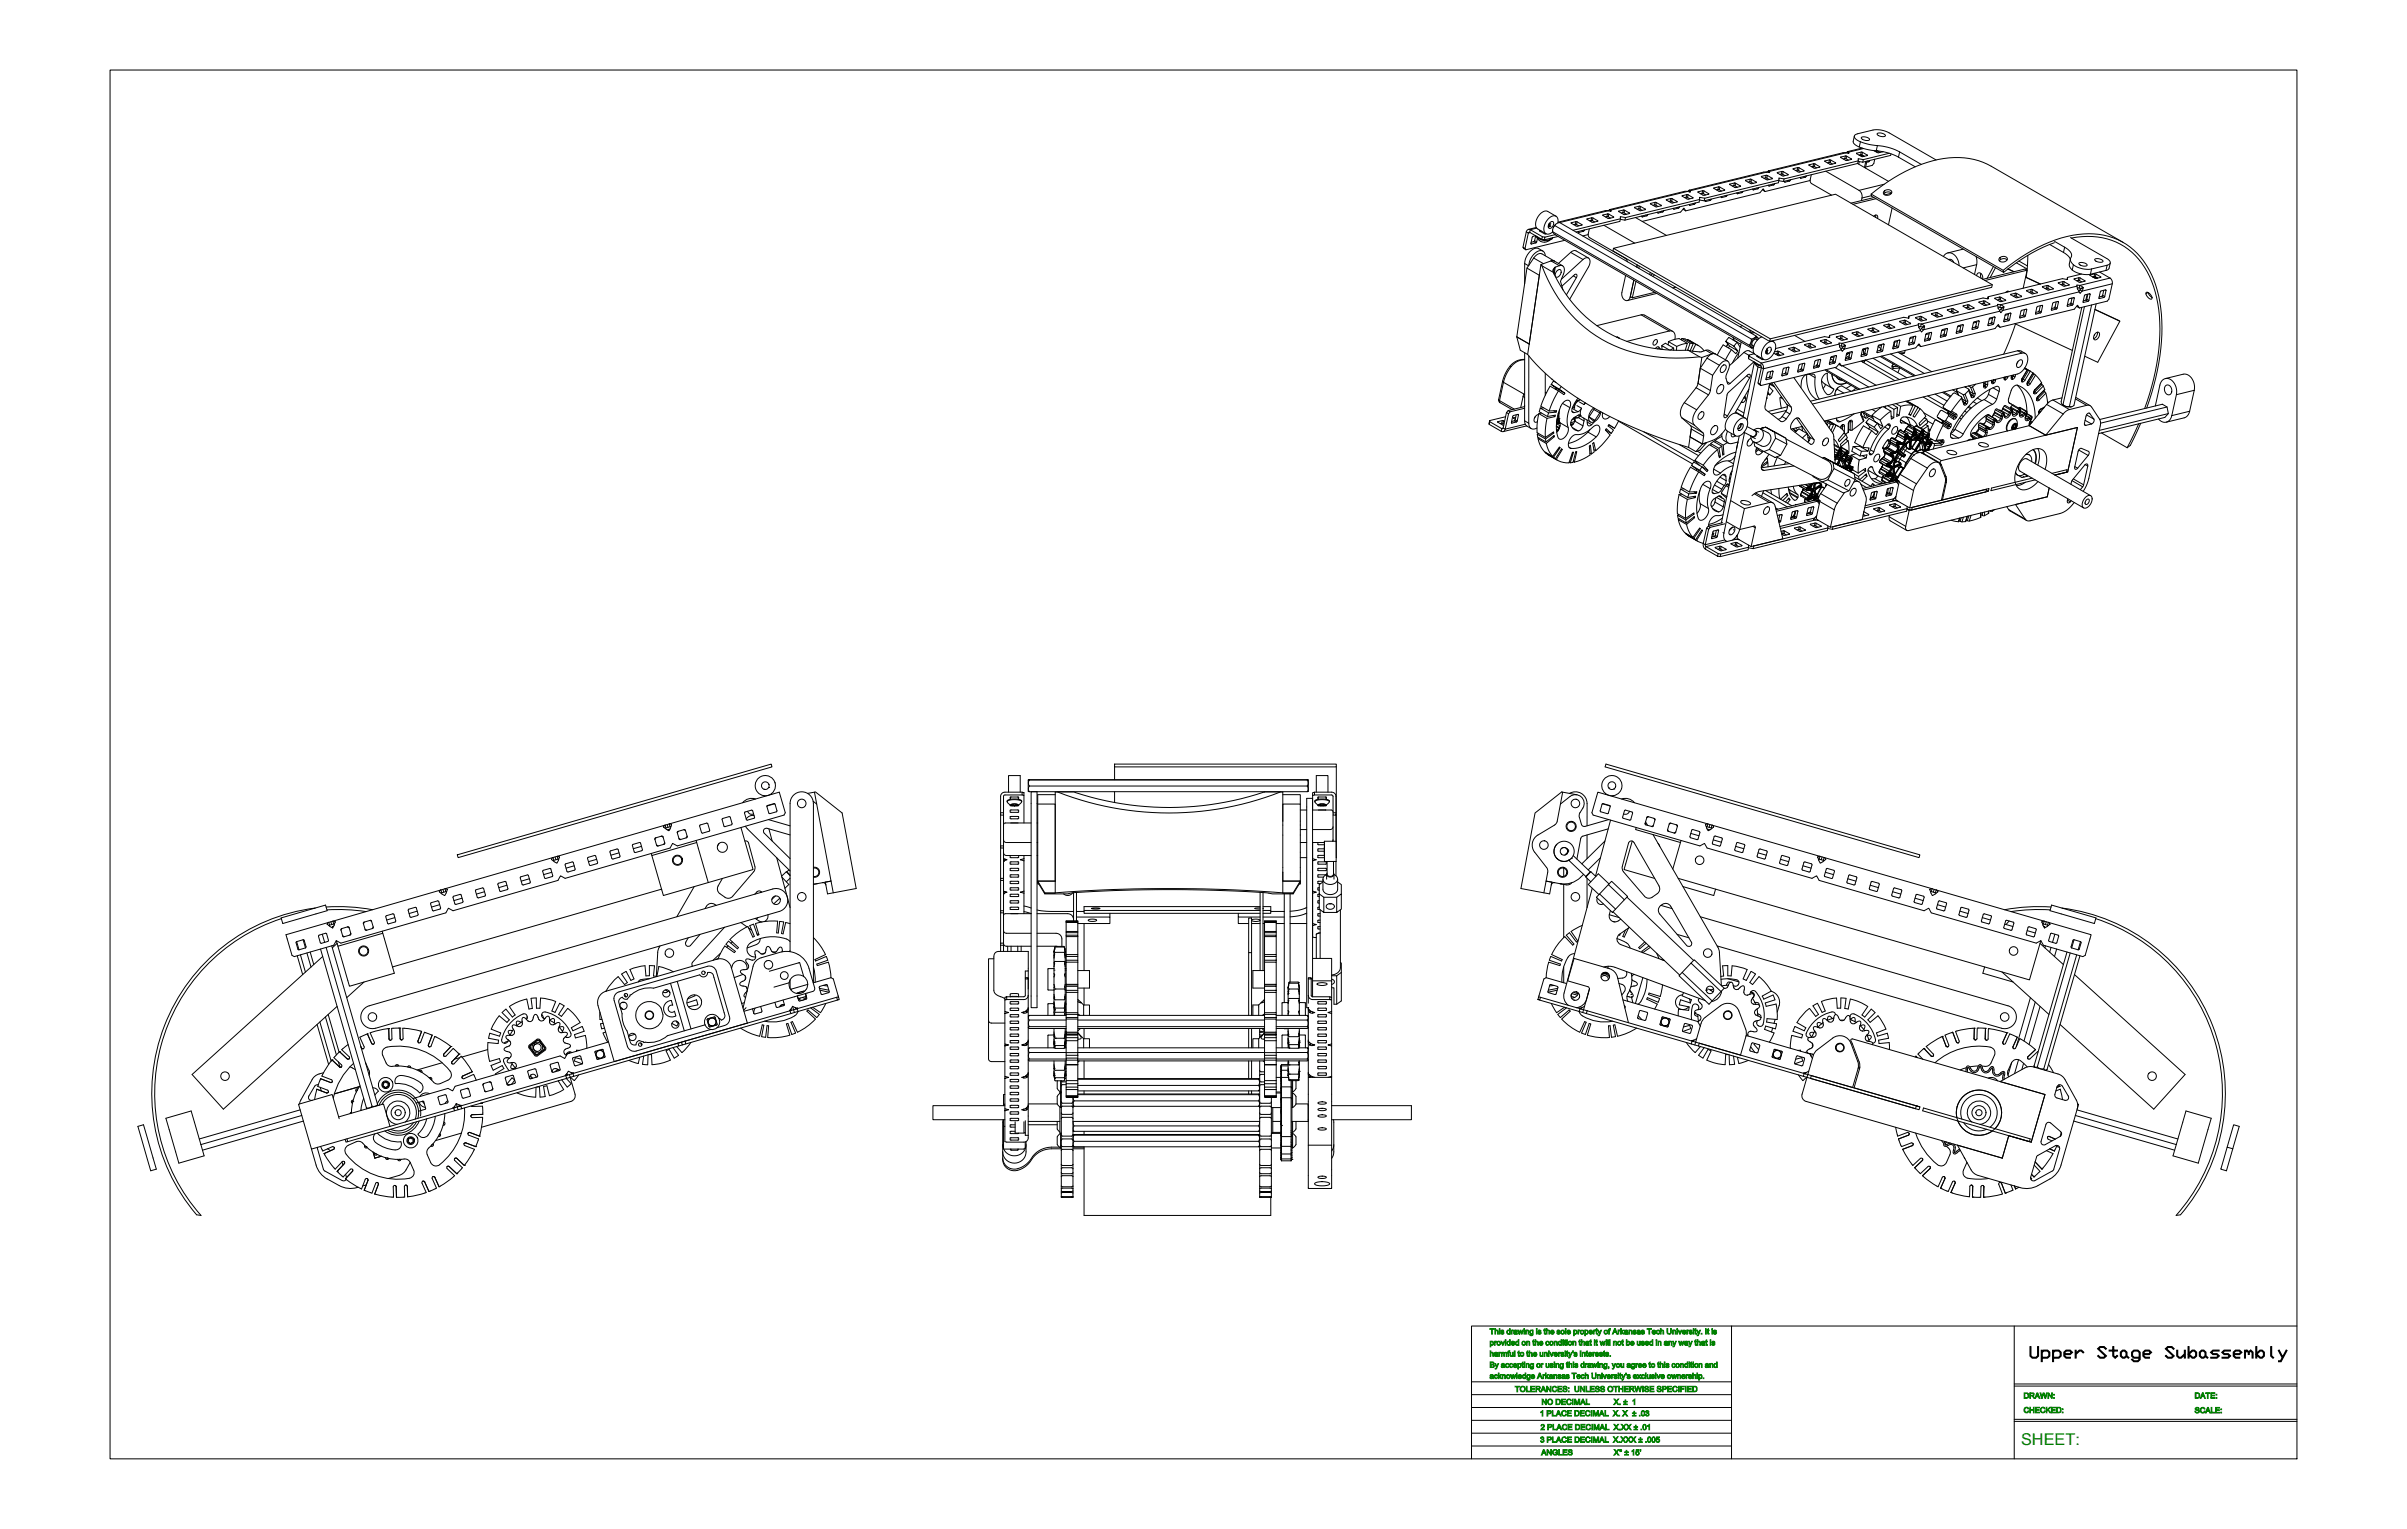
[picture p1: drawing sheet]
<svg xmlns="http://www.w3.org/2000/svg" width="2619mm" height="1664mm" viewBox="0 0 2619 1664" stroke-linecap="round" stroke-linejoin="round" font-family="sans-serif">
<defs><g id="words">
<text font-size="17.7" fill="#008000" x="2199" y="1572">SHEET:</text>
<g font-size="17.2">
<text x="2208" y="1478">Upper</text>
<text x="2281" y="1478">Stage</text>
<text x="2355" y="1478">Subassembly</text>
</g>
<g font-size="8.4" fill="#008000">
<text x="1621" y="1452">This drawing is the sole property of Arkansas Tech University. It is</text>
<text x="1621" y="1464">provided on the condition that it will not be used in any way that is</text>
<text x="1621" y="1476">harmful to the university's interests.</text>
<text x="1621" y="1488">By accepting or using this drawing, you agree to this condition and</text>
<text x="1621" y="1500">acknowledge Arkansas Tech University's exclusive ownership.</text>
<text x="1649" y="1514">TOLERANCES: UNLESS OTHERWISE SPECIFIED</text>
<text x="2202" y="1522">DRAWN:</text>
<text x="2388" y="1522">DATE:</text>
<text x="1677" y="1528">NO DECIMAL</text>
<text x="1756" y="1528">X. ± 1</text>
<text x="1676" y="1541">1 PLACE DECIMAL X. X ± .03</text>
<text x="2202" y="1537">CHECKED:</text>
<text x="2388" y="1537">SCALE:</text>
<text x="1677" y="1556">2 PLACE DECIMAL X.XX ± .01</text>
<text x="1676" y="1569">3 PLACE DECIMAL X.XXX ± .005</text>
<text x="1677" y="1583">ANGLES</text>
<text x="1756" y="1583">X° ± 15'</text>
</g>
</g></defs>
<!-- layer: Visible (ANSI) -->
<g fill="none" stroke="#000" stroke-width="1.09">
<path d="M2018 148l-1 6a10 10 0 0 0 9 7l13 3a61 61 0 0 1 27 7l18 10M2026 149a7 7 0 0 1 9 3 7 7 0 0 1-10-2zM2043 145a7 7 0 0 1 9 3 7 7 0 0 1-9-2zM1968 179l6-1 6 4-5 1zM1986 175l5-1 7 4-6 1zM1989 177h2l3 1M2003 171l6-1 6 3-6 2zM2006 173h3l2 1M2009 166h-3l-81 20M2011 165l-2 1M2011 165h.1M2011 165h1"/>
<path d="M2011 165v2v-2M2011 165l1 2M2012 167h.1M2012 165v2l-3-1M2012 165v2M2020 167l6-1 6 3-6 1zM2021 178l34 19M2022 176h5M2022 175v3l-81 19M2022 175l-81 20M2023 169l3-1 3 2-6-1M2023 176v3"/>
<path d="M2024 169l4 1M2025 168h1M2026 161l-15 4M2028 174l-6-1v2M2028 174l-1 2M2030 176l-1 6M2032 175l-2 8M2035 175l-1 1-3 1M2039 164l5 2 5-1M2040 173l-1 5-2 2-7 2M2040 165l2-1v1M2043 164l3 2"/>
<path d="M2056 167l-28 7M2058 167l-1 2-30 7M2107 174l-51-29a28 28 0 0 0-18-4l-17 5a3 3 0 0 0-3 2 3 3 0 0 0 2 4 61 61 0 0 0 29 7l14 4 28 16M1900 196l5-1 6 4-6 1zM1902 198h2l4 2M1917 192l5-1 7 3-6 2zM1920 194h2l3 1M1923 187h-4l-80 20M1924 186l-1 1M1924 186h.1M1925 186h1M1925 186v2l-1-2"/>
<path d="M1925 186v2M1925 188h.1M1926 186v2l-3-1M1926 186l-1 2M1931 200l-1 1-5 1v-1M1934 188l6-1 6 3-6 1zM1936 197h5M1936 196l-81 20M1936 196l-1 3-80 20M1937 190l2-1 3 2M1941 195l-5-1v2M1941 195v2"/>
<path d="M1948 196l-1 1-4 1-1-1M1951 184l6-2 6 4-5 1zM1954 186l3-1 3 2M1966 191l-1 2-5 1-1-1M1970 196l-49 12M1971 190l-1 7 1 2 22 13M1971 181h3l3 2M1973 181v1M1987 186l36 21a9 9 0 0 1 3 11M1813 217l6-1 6 4-6 1zM1816 219h2l4 2M1831 213l6-1 5 3-6 2z"/>
<path d="M1833 215h3l3 1M1838 207l-2 1M1838 207l1 2M1838 207l1 2zM1838 207l1 1M1839 209h.1M1839 208v1l-5-1-82 20M1839 208v1M1848 209l6-1 6 3-6 1zM1850 218l5 1M1850 217l-81 20M1850 217l-1 3-81 20"/>
<path d="M1851 211l2-1 3 2M1855 216l-5-1v2M1855 216v3M1862 217l-1 1-5 1v-1M1865 205l6-2 6 4-6 1zM1868 207l2-1 3 2M1879 212l-1 2-4 1-1-1M1882 200l6-1 6 4-5 1zM1885 202h2l4 2M1897 208l-1 2-5 1-1-1M1914 204l-1 1-5 2v-1M1918 206l3 2"/>
<path d="M1921 208l-2-3-4 5-81 19M2036 211a164 164 0 0 1 85-39 78 78 0 0 1 46 9l144 83M2036 211l144 83v2l-143-83zM2039 215l-25 6M2042 216l-25 6M2050 208a5 5 0 0 1 5-2 5 5 0 0 1 4 4 5 5 0 0 1-9 0zM2058 210l-7 2M2058 210a6 6 0 0 0-8 1M1693 235l-9-5a11 11 0 0 0-12 9l-1 4 1 4 1 2 9 5h-1l-6-3h1M1727 238l6-1 6 4-6 1zM1732 240l-1 1M1744 234l6-1 6 3-6 2z"/>
<path d="M1747 236h3l3 1M1752 228l-2 1M1752 228l1 2M1752 228h.1M1752 228l1 1M1753 229v1l-5-1-52 13M1753 229v1M1761 230l7-1 5 3-6 1zM1763 239l5 1M1763 238l-51 13M1764 232l3-1 3 2M1769 237l-6-1v5l-48 11"/>
<path d="M1769 237l-1 3M1779 226l6-2 6 4-6 1zM1780 237l33 19M1782 228l2-1 3 2M1793 233l-1 2-5 1v-1M1796 221l6-1 6 4-6 1zM1799 223h2l3 2M1810 229l-1 2-5 1v-1M1828 225l-1 1-5 2-1-1M1832 227l2 2M1834 229l-2-3-3 5-42 10M1845 221l-1 1-5 1v-1"/>
<path d="M2039 235a2.5 2.5 0 0 1 3-1 2.5 2.5 0 0 1 1 4M2041 234v2M2059 226l-4 19M1671 256l-3 2-2 7 6-1 1-5M1671 257l-1 5-4 2M1672 248l-9 2M1672 257a12 12 0 0 0 16 3v-1M1672 257a9 9 0 0 0 15 4M1673 257a14 14 0 0 0 15 3v-1M1677 251v1M1678 258h3v3l-3-1zM1678 258l-13-8h-2l-2 2-4 17"/>
<path d="M1685 245l1 1M1685 245l1 2M1685 246v1M1685 244l2 2M1685 244a1.9 1.9 0 0 1 1 2 1.9 1.9 0 0 1-1 1v-1M1686 244h1M1686 243l1 1M1687 242a2.3 2.3 0 0 1 3-1 2.3 2.3 0 0 1 0 4 3 3 0 0 1-1 3 3 3 0 0 1-4-1v-2zM1690 259l-1 1h-2M1690 250v2M1690 252l213 124M1692 245l214 124"/>
<path d="M1692 255l-11 3M1693 256a6 6 0 0 1-1-11l3-2 2-1 214 124M1693 256l213 123M1693 244l-3 4M1695 243a5 5 0 0 0 0-6 5 5 0 0 0-6-2 15 15 0 0 0-8 18l3 2 3-1 3-2M1696 257l-15 4M1710 243l5-2 7 4-6 1zM1713 244h2l3 2M1724 250l-1 2-5 1v-1M1728 255l-6 2M1730 249l-2 7 1 2 39 23 3 4M1730 240h2l3 2"/>
<path d="M1745 245l34 20M2253 259l41 23a3 3 0 0 1 2 4 3 3 0 0 1-3 3l-17 4a23 23 0 0 1-23-9v-2a7 7 0 0 0-2-11l-15-8M2254 259a73 73 0 0 1 88 47 174 174 0 0 1 3 98l-6 24-5 16M1657 269l4 3zM1678 260l-14-7-4 17M1679 273a9 9 0 0 0-8-3 19 19 0 0 0-12 17v22M1682 278a6 6 0 0 0-4-5 6 6 0 0 0-6 1 20 20 0 0 0-8 15M1703 261l-42 11M1756 270l-1 3 171 99v-3l-170-99 241-59 171 99-1 3-241 59M2115 279a8 8 0 0 1 8-4 8 8 0 0 1 7 6l2 8M2136 271l-16 4M2150 279l1 7-2 13"/>
<path d="M2207 278l-1 16M2231 266l16 10 5 4 1 2M2236 264a186 186 0 0 0-56 32M1662 292l13 8M1677 288l-13 86M1678 289a147 147 0 0 0 138 100l16 1 18-2M1678 289l13 7M1691 296a143 143 0 0 0 130 85h16M1691 296l-1-2 2-3a8 8 0 0 1 8-2l2 2v4l-4 11 3 9M1691 284h-3l-11 4 1 1M1691 284l-13-8a8 8 0 0 0-9 5l-7 11-11 75M1691 284l9 5"/>
<path d="M1694 295a2.7 2.7 0 0 1 4-2 2.7 2.7 0 0 1 1 4 4 4 0 0 1-2 4 4 4 0 0 1-4 0l-1-2zM1729 281l-14-8h-2l-4 2-13 12M1769 300l-4 18a6 6 0 0 0 7 9l2-4 4-18-4 18 2 1M1782 288l-1 3M1784 290l-1 2M1796 296l-1 3M1798 298l-2 1M1800 299l-1 2M2121 282l3 1 2 3M2151 300a3 3 0 0 1 3-3 3 3 0 0 1 3 3v4M2156 297l-1 4 1 2M2169 290l-7 13"/>
<path d="M2172 291l-6 11M2176 281a5 5 0 0 1 5-2 5 5 0 0 1 3 3 5 5 0 0 1-9 0zM2180 294a161 161 0 0 1 87-39 73 73 0 0 1 77 49 177 177 0 0 1 4 99l-6 25-6 16M2184 283a6 6 0 0 0-8 1M2185 293l7 3M2194 286l12 7M2197 284l9 5M2206 295l-1 7M2206 294l-4 20M2253 281l-1 6a13 13 0 0 0 11 11l10 1 20-5 2-2 1-6M2263 286a7 7 0 0 1 8 3 7 7 0 0 1-9-2zM2265 298l-15 4"/>
<path d="M2274 299l6-1 6 4-5 1zM2280 282a7 7 0 0 1 9 2 7 7 0 0 1-10-2zM2285 296l11 7 2 2 1 4-4 17-2 2-30 7M1699 304l24-22a4 4 0 0 1 5-1 4 4 0 0 1 2 5l-1 5-21 35M1700 311l14-12h2l-1 3-10 19M1780 306l-4 18M1801 318l-25 6M1803 319l-32 8M1824 312l-4 1M2158 304l46-11 2 1-46 11M2168 310l-242 59M2185 317v1"/>
<path d="M2186 317h-2l-2 1M2204 302l16 7M2204 301l17 8M2205 316l6-1 6 3-5 2zM2208 318h2l4 1M2223 312l5-1 7 3-7 2zM2225 314l3-1 3 2M2240 308l6-2 6 4-6 1zM2243 310l2-1 3 2M2250 302v2l-6-1-80 20M2250 302l-1 2M2257 304l6-2 6 4-6 1z"/>
<path d="M2260 305h3l3 2M2261 313h2M2263 313l2 1M2263 311l-3-1 1 4 3 5 2-2M2263 311l4 2M2263 311v2M2263 316l3 1M2263 316l-1 1M2265 314h.1M2265 314l-2 2M2267 313h.1M2267 313l-2 1"/>
<path d="M2267 313l-1 4M2277 301h3l3 2M2277 301l6 2M2278 302l4 1M2279 301h1M2286 317l6-1-2 7-6 2zM2289 316l-1 6-4 1M2335 318a6 6 0 0 1 6 7h-1l-3-2-2-3zM2338 318l1 3 3 3M2119 337l6-1 6 3-6 2zM2122 339h2l4 1M2137 333l5-1 6 3-6 2z"/>
<path d="M2139 335l2-1 4 2M2154 329l6-2 5 4-6 1zM2156 331l3-1 3 2M2163 325l1-2v2l-6-1-81 20M2171 325l6-2 6 4-6 1zM2174 327l2-1 3 2M2174 334h2M2176 334l3 1M2177 332l-3-1v4l3 5 2-2M2177 332l4 2M2177 332l-1 2M2177 337l2 1"/>
<path d="M2177 337l-1 1M2179 335h-1M2179 335l-2 2M2181 334h-1M2181 334l-2 1M2181 334l-2 4M2188 320l6-1 6 4-6 1zM2191 322h3l3 2M2200 338l6-1-2 7-6 2zM2203 337l-1 6-4 1M2217 334l6-2-2 8-6 2zM2220 333l-1 6-4 1"/>
<path d="M2234 329l6-1-2 8-5 1zM2238 328l-2 6-3 2M2252 325l5-1-2 8-5 1zM2253 325h2M2254 325h1M2255 324l-2 6-3 2M2260 333l3 2M2263 335l-2-3-4 4-80 20M2265 334l-22 103 1 3h1M2268 334l-23 106M2269 321l6-1-2 7-6 2zM2271 320l-1 7"/>
<path d="M2272 320l-1 6-4 1M2276 332l-24 110M2280 337l27 13M2281 331l-24 110a6 6 0 0 1-6 1h-4l-2-2M1738 354l49-12 3 1 30 18M1896 354l-2 2M1905 359l-2 2M1905 360v2M2033 358l5-1 7 3-6 2zM2050 354l6-1 6 3-6 2zM2053 356l2-1 3 2M2067 350l6-2 6 4-6 1z"/>
<path d="M2070 352l3-1 3 2M2077 346v-2v2l-5-1-81 20M2085 346l6-2 5 4-6 1zM2087 348l3-1 3 2M2088 355h2M2090 355l2 1M2091 353l-4-1 1 4 3 5 2-2M2091 353l3 2M2091 353l-1 2M2091 358l2 1M2091 358l-1 1M2092 356l2-1z"/>
<path d="M2092 356l-1 2M2094 355l-2 1M2094 355l-1 4M2102 341l6-1 6 4-6 1zM2105 343h2l3 2M2114 359l5-1-1 7-6 2zM2117 359l-4 1M2117 358l-2 6-3 1M2130 355l7-1-2 7-6 2v-1zM2134 355l-4 1M2134 354l-1 6-4 1M2148 350l6-1-2 8-5 2-1-1z"/>
<path d="M2151 351h-3M2151 350l-1 5-4 2M2165 346l6-1-2 8-5 1zM2168 346l-3 1M2169 345l-2 6-3 2M2174 354l3 2M2177 356l-2-3-4 4-81 20M2181 347l2 1M2183 342l5-1-1 7-6 2zM2186 342l-4 1M2186 341l-2 6-3 1M2193 352l62 29"/>
<path d="M2193 352l-13 33M2305 348l2 2-24 44-14-6M1651 367l3 14 8 5M1651 367l13 7M1664 374l-2 12M1759 367h1l2 1M1760 367h.1M1800 371a2 2 0 0 1 3-1 2 2 0 0 1 0 3l-2 2h-2v-2zM1804 380l1-1 3 1M1806 379l-1-2-4 2M1808 376l4-2 9 5v2M1816 372l9 5-1 4"/>
<path d="M1816 372l11-4 9 6-2 7M1816 372l-1 3M1821 379l-3 2M1823 369a6 6 0 0 0-1-6 6 6 0 0 0-5-3l-47 11M1830 368l4 1 9 5-4 8M1830 368l9 6-3 7M1830 368v2M1836 374l-11 3M1836 369l9 6-3 7M1836 369l12 7M1836 369v1M1839 374h4"/>
<path d="M1845 375l4 2 5 5M1878 371l9 6 4 5-9-5zM1878 371l3-4 9 5 4 6M1880 374l-1 3M1880 374h.1M1882 377l-1 2M1886 367l1 4 7 4M1887 369l-1 1M1890 372l-3 5M1895 372l-4 18M1906 374l1 2h2M1908 361l-3 1"/>
<path d="M1909 369h2l1 1M1912 370a3 3 0 0 0-3-1 3 3 0 0 0-2 4v3l1 1M1914 369l-1-1a5 5 0 0 0-7 4l-1 4 1 2h2M1914 369l-3-3a6 6 0 0 1-5 3 7 7 0 0 1-3 7l3 3h2M1917 367a15 15 0 0 0-8 18l10 6M1921 375a6 6 0 0 1 5-3 6 6 0 0 1 6 3 15 15 0 0 1-11 17 6 6 0 0 1-4-10zM1923 379a2.5 2.5 0 0 1 4-1 2.5 2.5 0 0 1 0 4l-1 2a2.3 2.3 0 0 1-4 1 2.3 2.3 0 0 1 0-3zM1923 379v1M1928 371l2 1M1947 379l5-1 6 4-5 1zM1953 365l11 6M1964 375l5-1 7 3-6 2z"/>
<path d="M1967 377l2-1 3 2M1981 371l6-1 6 3-6 1zM1984 373l2-1 3 2M1991 367v-2v2l-5-1-54 13M1998 367l6-2 6 4-6 1zM2001 369l3-1 3 2M2002 376h2M2004 376l2 1M2004 374l-3-1 1 5 3 4 2-2M2004 374l4 2M2004 374v2M2005 379l2 1"/>
<path d="M2005 379l-2 1M2006 377h.1M2006 377l-1 2M2008 376l-2 1M2008 376h.1M2008 376l-1 4M2015 362l7-1 5 4-5 1zM2018 364h3l3 2M2027 380l6-1-2 7-5 2zM2030 380l-3 1M2031 379l-2 6-3 1M2036 360h2l3 1"/>
<path d="M2044 377l3 2M2045 376l5-1-1 7-6 2zM2048 376l-4 1M2048 375l-2 6-3 1M2062 371l6-1-2 8-6 2v-1zM2062 372l-1 6M2065 372h-4M2065 371l-1 5-4 2M2079 367l6-1-2 8-5 1h-1zM2082 367l-4 1M2082 366l-1 6-4 2M2088 375l2 2"/>
<path d="M2090 377l-2-3-3 4-81 20M2096 363l6-1-2 7-6 2zM2099 363l-3 1M2100 362l-2 6-3 1M2281 362a2.5 2.5 0 0 1 3 0 2.5 2.5 0 0 1 0 4 4 4 0 0 1-1 3 4 4 0 0 1-4 0v-3zM2282 361a7 7 0 0 1-4 7M1659 391a25 25 0 0 0-23 20l-5 24v1l1 2M1659 384l1 77a9 9 0 0 0 6 5M1662 386a271 271 0 0 0 91 68 521 521 0 0 0 85 33M1664 387v74a5 5 0 0 0 2 5 5 5 0 0 0 7 0M1809 380l-1-4 9 5M1837 381h.1"/>
<path d="M1837 381l6 1 9 1a8 8 0 0 1 8-2l20 12M1837 381l15 8 11-4h4a8 8 0 0 0-9 5l-8 11M1852 389l-4 28M1874 398a2.7 2.7 0 0 1 4 0 2.7 2.7 0 0 1 0 4l-2 2a2.4 2.4 0 0 1-3 1 2.4 2.4 0 0 1-1-3zM1884 380l-6 12M1891 382l-2 3-5-5-9-5-6 11M1892 383l-7 12M1903 390l14 9-4 18M1903 386v4zM1903 387l14 8 2 3v3l-4 17M1903 386l6-1-6-3h-3l-18 16M1909 394l-28 24-1-1-2-6 3-9a6 6 0 0 0 1-6 6 6 0 0 0-5-3l-2 1-3 2-8 12"/>
<path d="M1909 394l1 2 6 2M1909 394l2 3 2 2M1909 395l-12 59M1909 394l6 3M1913 387l-1 1 5 3h2M1913 399l-12 58M1913 399l4 1M1914 388v1M1922 383v1M1922 383h.1M1922 382h1M1922 381l1 1"/>
<path d="M1922 380l2 2M1923 380l1 2M1923 382v1v1h-1v-1v-1M1924 382h-1M1931 383l4-1 6 4-5 1-6-3M1932 385h2l4 2M1934 385l1 1M1944 400l-1 6-4 1M1949 381h2l4 1M1958 397l6-1-2 7-5 2-1-1zM1962 396l-2 6-4 1M1975 392l6-1-1 8-6 1z"/>
<path d="M1978 396l-2 2M1979 392l-2 5-3 2M1992 391l3 1M1993 388l6-1-2 8-6 1zM1996 388l-4 1M1996 387l-1 6-4 2M1997 400l37 21M2001 396l3 2M2004 398l-2-3-4 4-82 20M2005 398l37 21M2010 384l6-1-2 7-6 2zM2011 385l-2 1"/>
<path d="M2012 387l-4 3M2013 384l-4 2M2013 384l-4 1M2013 383l-1 6-4 1M2025 393l37 21M2027 392v2M2028 381v5M2030 392l-1 2M2030 392l-2 3M2030 392h.1M2030 392l37 21M2038 390l37 21"/>
<path d="M2046 388l37 21M2048 387l37 22M2057 385l37 21M2059 398v1M2060 398h-1M2061 396l-1 2M2065 383l37 21M2073 381l-1 4h-4M2196 393l-1 2M2196 393a2.7 2.7 0 0 1 4-1 2.7 2.7 0 0 1 1 4 3 3 0 0 1-3 3 3 3 0 0 1-3 0v-3zM2204 385a9 9 0 0 0-8-3l-226 55M1682 406v24"/>
<path d="M1688 418l15 10-9-5zM1689 412v1M1693 416l-3-1-2 3M1848 417l-2 5-13 16a14 14 0 0 0-3 17l10 8v4M1848 417l2-16 14 7-3 19-15 19a14 14 0 0 0-2 17l10 9v1l-1 10-14-8 1-8M1871 420a3 3 0 0 1 4-1 3 3 0 0 1 0 4 5 5 0 0 1-6 5l-1-4zM1913 417l3 2zM1924 405l6-1-2 7-6 2zM1925 420l2-3 4 3M1926 418l5 3M1927 404l-1 6-4 1M1928 417l17 23v4l-2 4a18 18 0 0 1-7 8h-1"/>
<path d="M1930 416l19 27 1 3-2 4a17 17 0 0 1-7 9l-3-1-16-12-1-2 5-27M1941 401l6-1-2 7-6 2zM1952 411l43 61 2 32M1960 401l-1 1M1966 407a27 27 0 0 0 11 28M1982 414l4 4 9 5M1986 408l3-2a17 17 0 0 0 7 17 6 6 0 0 1-8 6 17 17 0 0 1-3-20zM1986 402l36 22M1987 418l-3 5M1987 402l37 21M1994 407a10 10 0 0 0 5 10 10 10 0 0 0 11-1M1998 410l4 3 3 1"/>
<path d="M2001 413h3M2014 419l-5 4M2067 400l-2 5M2150 418l-5 4-3-2M2159 416v4M2168 414v2M2181 411h.1M2181 410v1M2190 408l-1 3M2195 419a38 38 0 0 1 11 29M2203 401l3 1-3-1M2203 400l9 6-6 11"/>
<path d="M2203 400l7 4M2206 402l-6 12M2212 406a21 21 0 0 1 10 11l-8 8v2M2221 418l2 2 2 4-7 8-1 2M2356 412l20-5a13 13 0 0 1 12 18l-5 22-2 5-4 3-20 4M2357 420a5 5 0 0 1 5 1 5 5 0 0 1 1 5 4 4 0 0 1-4 4 4 4 0 0 1-3-4l-1-3zM1632 438l14 8M1659 432l-2-1-2 12M1683 427h-1M1693 422v2M1693 424h.1M1694 423l-1 1"/>
<path d="M1696 425l6 4 1-1M1696 425l-7 13-3 9M1696 425l-9-5-7 13-3 9 9 5M1699 421l-2 2M1701 438a4 4 0 0 1 5-3 4 4 0 0 1 3 4v1a41 41 0 0 0-2 28 11 11 0 0 1-9 10h-1a35 35 0 0 1-1-28l2-8zM1717 433l-5 8-1 6 1 2 5-1 4-4-1 5v3l-1-1-1 1-5 3a8 8 0 0 0-2 10 8 8 0 0 0 9 3l3-5 1-6-1-2M1725 438l-1 2 1-1M1881 427l21-19 1-1 1 1v3l-24 42-3 2-1-1v-2l3-22zM1899 431a4 4 0 0 1 0 5 4 4 0 0 1-4 2M1903 424v2M1903 424l-15 26M1923 433l-1 1"/>
<path d="M1924 427l2 3-2-2M1925 421l4 4-3 5M1939 432l-2 1M1940 434l-3-1 2 11M1960 422a14 14 0 0 1 5-14l8-1h1l1 2a42 42 0 0 0 5 25M1972 440l228-56a6 6 0 0 1 7 8 19 19 0 0 1-12 15l-210 51M1999 423l7 5M2000 422l-2 4M2014 426l-10-6a10 10 0 0 0-7 10v-2M2020 422l-4 3M2063 439l5 3-1 10-3-1M2074 437l8 4-5 10 2 1-2-1"/>
<path d="M2075 437l9 5-5 10M2075 437l12 6M2093 432l27 16M2098 431l18 10M2106 429l13 7M2114 427l8 5M2115 427l8 4M2125 424l5 3M2125 428h2l7 4 1 1-11 14-2 1-7-4v-1zM2129 425l2 5M2135 432l3 7M2138 421l5 3-6 6-7-5-1-1 1-1"/>
<path d="M2139 421v1M2143 424l3 7M2147 437a64 64 0 0 1 27-17l2 2v4l-4 9-2 4a77 77 0 0 0-35 35l-3 2-7 1a4 4 0 0 1-1-7 121 121 0 0 1 23-33zM2147 437l4 2M2152 433l5 3M2166 424l-3 6-2 4a78 78 0 0 0-35 35l-3 2M2186 438l3 2M2217 434h.1M2224 426l2 2 2 11M2228 437l1 1M2244 433l-10 2-4 2-22 26M2259 432l16 9"/>
<path d="M1621 458v4zM1637 458h-2l-5 1 6 4M1638 453l-17 5M1639 449l-4 17-14-7M1641 447l2 1-1 2-3-1zM1642 450l-4 17-2 2h-2l-13-7M1647 452l5-1-1 8-6 1zM1649 454l-2 1 2 1M1650 451l-1 6-4 2M1659 444l-16 4M1659 441v1l-18 5M1671 453l-1 2"/>
<path d="M1674 451a6 6 0 0 0-4 8h3M1675 450l-2 13v8l9 5M1676 444l-1 4 9 5 9-1-1 1-8 2M1677 449l-2 1 9 5M1680 444h-4l9 5M1684 455l-2 13v8M1686 447h8l-1 2h-8l-1 4M1690 452l2 1M1691 447l2 2M1696 457l1 1M1696 450h.1M1697 456l-3 3"/>
<path d="M1697 446h.1M1697 446a35 35 0 0 0 1 17l-2 5-2 2M1714 454l-1 5-3 4M1718 452l13 7M1719 454l-3 1-2-1M1727 457l1 5 1 1h2l4-4M1734 444a12 12 0 0 0-4 14 7 7 0 0 0 9-3l3-7M1735 444l-5 10 4 4 2-1 5-8v-1M1744 449a4 4 0 0 0 0 5 4 4 0 0 0 5 1l3-2M1761 458l81 47M1761 458l-4 8M1850 449a2.4 2.4 0 0 1 3-1 2.4 2.4 0 0 1 1 4 4 4 0 0 1-6 4v-3z"/>
<path d="M1889 448l8 5M1891 459a6 6 0 0 1 10-2 15 15 0 0 1-11 18 7 7 0 0 1-3-11zM1891 445l7 4M1900 455l-9-5a12 12 0 0 0-13 11v5l1 2 10 6M1944 447l-16 4M1945 443l-21 5M1953 457l3-2 2 1 16 22a4 4 0 0 1-4 5l-20-16a8 8 0 0 1 3-10zM1955 455l14 21v3l-2 2M1986 458l6 4-2 4M1988 458l7 4-2 7M1989 458l9 5-4 8M1989 458l12 6"/>
<path d="M2013 458l-1 2v10l-4 2M2013 458h.1M2014 458h-1M2018 450l-9 6-8 3-2-1v-3M2026 448l13 8M2026 448l-1 2 3 8a42 42 0 0 1-14 10l-2-1M2026 453l4 2 4-2M2028 448l10 6M2031 460l3-5 9 6 4 6 2-3-9-5-3-7 9 5 3 7M2037 446l4 2M2045 444h1M2048 443l-11 9"/>
<path d="M2049 443l9 4v9l3-1-3-2M2052 442v2M2054 441l7 4v10M2058 447l-12 10M2059 440l6 3-1 10 3-1M2065 443l-4 2M2068 457l11 6M2074 454l2 1M2075 454l3 6 1 3M2082 441h-5l-9 1M2084 442l3 1M2087 443l-5 10 1 1 7-9-3-2"/>
<path d="M2090 445l3 3 3 5-8 8 1 2 8-7-3-1M2094 449l19 11 1-2M2097 456l1 4-8 6M2097 458l7 3M2109 454l5 4M2115 444l5 3M2120 449l-1 1M2120 449h.1M2120 451v1l-3 6-8-4M2120 451l-8-4-4 5 1 2M2120 451l6 3M2120 447v2"/>
<path d="M2132 455l2 1M2134 452l3 1M2138 447l2 2M2142 443l2 2M2142 442l3 2M2160 453l2 1M2166 453l-2-2a7 7 0 0 0-5 3 36 36 0 0 0-15 19l1 2 1 1M2170 449l-2 4M2171 456l-7-4a2.9 2.9 0 0 0-3 4 5 5 0 0 1-4 5M2175 446l3 1M2180 451v1a8 8 0 0 1-7 8l-2-3v1a7 7 0 0 1-7 9l-2-1M2180 451h.1"/>
<path d="M2180 449l-7-4a8 8 0 0 0-4 7l-1 2M2187 444a4 4 0 0 1 4-3l7 4M2189 447v1a7 7 0 0 1-7 7l-2-4M2189 447h1M2190 447v1a3 3 0 0 0 0 3 3 3 0 0 0 3 2l5-6a5 5 0 0 0 1 7l3-1 3-4M2190 446l-8-5a10 10 0 0 0-4 7M2190 441l-4-3v-2l3-11a7 7 0 0 1 5-6 7 7 0 0 1 7 3 37 37 0 0 1 14 33M2193 456a8 8 0 0 0-9 7l-1 3 1 3M2197 444l1-1 8 5M2205 449h.1M2205 449v1a7 7 0 0 0 0 8l2-1 4-2-1 2M2206 450l5 3"/>
<path d="M2206 449v1M2209 458l2 1M2210 457l-2 4v2M2210 457l-1 3v2M2210 457h.1M2210 457l1-3v-1h-1a4 4 0 0 1-6 2v-1a6 6 0 0 0 1-7l-1 1a5 5 0 0 1-6 4v-2a4 4 0 0 0 0-5l-2 1a5 5 0 0 1-5 5l-1-5h-1l-1 1a7 7 0 0 1-6 6l-2-4a4 4 0 0 0-3 5 3 3 0 0 1-1 3 3 3 0 0 1-4 0v-1a2.7 2.7 0 0 0-3 1 2.7 2.7 0 0 0 0 3 4 4 0 0 1-1 4 4 4 0 0 1-5 1M2219 448v1M2219 448h.1M2224 444l-4 2-1 2M2244 440a12 12 0 0 0 10 3M2272 450l1-1 1 1 5 8-2 3-8 2-1-2 2-8zM2285 456l68-16 5 3 2 7-4 4-72 18"/>
<path d="M2345 442l5-23a8 8 0 0 1 7-7 8 8 0 0 1 9 5l2 4 1 6-6 25a8 8 0 0 1-5 7 8 8 0 0 1-9-3M2358 443l-72 17M2360 450l-75 18M1633 461h2h2M1661 463l-25 7M1673 473v3l9 5 9-7v1l-8 8M1674 477l2 7a22 22 0 0 0 14 13M1674 472l-1 1 9 5M1675 477h-1l9 6M1682 476l9-6v1l-9 7v3M1690 471h1M1690 475h1"/>
<path d="M1694 468l1 1M1696 460l-2 1M1696 460h.1M1696 460l1 1M1710 463h.1M1711 475l2-2a27 27 0 0 0 22-9 4 4 0 0 1 5-1 4 4 0 0 1 1 5 21 21 0 0 1-12 14 24 24 0 0 1-21 5 10 10 0 0 1 3-12zM1730 468a43 43 0 0 1-23 14M1751 462l6 4M1753 472l-5-6-1 2 5 5-9 11-7 6M1757 466l-6-4-1 1 6 5-3 4-6-4M1789 470l57 33M1839 475l14 8 4-1-7 8-4 1-8-4"/>
<path d="M1840 467l-2 20M1864 465a3 3 0 0 1 4-2 3 3 0 0 1 1 5 5 5 0 0 1-7 4v-3zM1866 479l9 5 1 10M1866 479v2M1874 475l-8 4M1874 472v5a9 9 0 0 0 7 5M1878 467l-8 9a44 44 0 0 1-17 7l-7 8M1880 469a9 9 0 0 0 2 14l9-2-1 7M1884 472a2.5 2.5 0 0 0 1 3 2.5 2.5 0 0 0 3-1M1893 474l-20 95M1893 462a2.3 2.3 0 0 1 4-1 2.3 2.3 0 0 1 0 4l-2 2a2.3 2.3 0 0 1-3 1 2.3 2.3 0 0 1-1-3zM1893 466l-1 1-1-1"/>
<path d="M1894 461v3l-3 2M1894 461l1 2M1895 464l-1 1M1898 471l-22 111v5l3 2M1901 464l9 5a4 4 0 0 1 1 4 4 4 0 0 1-5 2l-8-5M1903 479l-1 2M1906 477a5 5 0 0 0-3 8h2l3-5M1906 475l4 2M1909 468a6 6 0 0 1 8 0 6 6 0 0 1 1 9 6 6 0 0 1-8 5 6 6 0 0 1-5-8 4 4 0 0 0 6-1 4 4 0 0 0-2-5zM1910 468l4 2M1916 467l8 4a8 8 0 0 1 2 10 8 8 0 0 1-9 4l-9-4M1918 465l1 1"/>
<path d="M1921 465l-5 2 2-2h1M1931 470l-10-5 22 12M1932 477l-1-7 12 7 2 6M1944 478l45 23a11 11 0 0 1 3 14 11 11 0 0 1-13 6l-46-24M1951 467l4 2M1953 468h.1M1953 470l5-3 9 5 1 8 1-1M1954 466l2 2M1955 469l-2-1 2 1M1961 464l-12 3M1961 468v1M1962 465l-1-1v5"/>
<path d="M1967 472l-6 5M1967 476l3 1M1985 478l-1 3M1985 478a2.7 2.7 0 0 1 4-1 2.7 2.7 0 0 1 0 4 3 3 0 0 1-2 3 3 3 0 0 1-4 0v-2zM1987 461l2 1v1M1989 462h-1M1992 462h3M1996 478l2 3 3 5M1998 463l6 3 3 4-6 9 1 2 7-8-3-2M2005 463l-2 3M2009 473l1 3-7 7v3l8-6-2-2M2011 480l1 9v4h-1"/>
<path d="M2033 467l2-2 9 5-2 3-5-4-9-6-6 11-4 8 9 5h7l-1 4M2035 465l-4-5 9 5 4 5M2037 469l-10 18M2043 461l-3 4M2052 464l2-2a1.9 1.9 0 0 1 3 0 1.9 1.9 0 0 1 0 3h-1a64 64 0 0 0-18 28 2 2 0 0 1-2 2 2 2 0 0 1-2-3 67 67 0 0 1 18-28zM2054 479l1-1a8 8 0 0 1-6 10l1-3zM2061 477h.1M2061 465a2.5 2.5 0 0 1 3-1 2.5 2.5 0 0 1 1 4 4 4 0 0 1-6 4v-3zM2064 474l-1 2-2 1M2064 474h.1M2065 474v-1a4 4 0 0 1 3-5l7 4 3 3M2073 469l1-1a5 5 0 0 1 4-5l7 5 1 4"/>
<path d="M2073 469l-1 1M2073 469h.1M2074 478h.1M2074 478l-2 4 1 1M2074 476l4 1M2075 474l-1 4M2078 475h.1M2082 466l4-3 7 4M2083 473l-3 4v1M2083 473h.1M2083 473l3 2M2084 470l-1 3"/>
<path d="M2086 472h.1M2086 472v1M2087 464a14 14 0 0 0-17-10 4 4 0 0 0-1 6l6 1 5 4M2088 476l3 2M2089 480a9 9 0 0 0-9 0l-1 8M2090 473l-3 2v2M2090 473h.1M2091 478h.1M2092 470l-2 3M2093 467v2v5M2093 474l1 1M2093 474h.1"/>
<path d="M2093 469l6 3v4M2095 462l3 1-5 4M2096 476v1a3 3 0 0 0-4 2l3 4M2096 476h.1M2098 479v3M2098 479h.1M2098 478l4 3a5 5 0 0 1-2 5v1M2098 474l-2 2M2098 463v8M2098 466l3 2M2098 468l2 1M2099 476l-1 3"/>
<path d="M2099 472l7-15 8 4v2l-7 16-2 1-6-4M2103 478h-5M2113 479l-7 1M2114 461l5 4M2125 467l2 1M2145 474l1 1M2146 478h-3l-2 2M2146 475h.1M2146 475l1 3M2153 466l-3 5M2160 460l-1 1M2162 466v1a8 8 0 0 1-1 8"/>
<path d="M2162 466h.1M2163 465l-7-4a3 3 0 0 0-3 1 3 3 0 0 0 0 4 5 5 0 0 1-5 5l-2 2v2M2163 465a3 3 0 0 0-3 1 3 3 0 0 0 1 4 5 5 0 0 1-6 5l-2 2M2190 466h.1M2190 466l1 1-1-1M2191 467h.1M2192 462l1-1a4 4 0 0 0-3 5M2192 462h1M2192 462l-1 1v2h-1M2193 464l1-1-1 3zM2193 466h-2v1M2193 466l-1 1"/>
<path d="M2193 467l1-2a2.5 2.5 0 0 0 0-4 2.5 2.5 0 0 0-4 2l-1 3 1 2M2193 461l1 2-1-1zM2193 467a8 8 0 0 0 0-11 10 10 0 0 0-8 13M2208 463l-113 28-2 1 1 3M2208 463l18 11 35-9-11 49M2208 463l18 11 19-24 4-3 22-6h3l2 2 9 13 1 6-13 59-3 8-3 6M2208 463h.1M2287 471l28 16M2327 461l-12 26M2330 461l-12 24-3 2M1682 492l11 7zM1682 492h.1"/>
<path d="M1683 483l3 9 4 5M1685 495l10 6M1685 495l9 5M1690 497l7-11 1 1-7 11M1694 500l5 2 8 2 4-12h1l-3 12M1697 487h1M1699 489h1M1699 489h1l-6 11M1699 489l-6 10M1732 494l-1-10-1 1v10l-10 6-7 2M1735 489l1 1M1736 490l-1-8h-2l2 10-3 2-2-1"/>
<path d="M1828 484l20 12M1847 491l4 2M1862 483l9 5 1 9M1862 485v-2l3-3 9 5 1 10 1-1-1-1M1869 489l-10 10-6 7M1871 496l1 1-1 1-2-9-9-5-10 10-6 7M1874 485l-3 3M1880 482l-5 2M1888 496a10 10 0 0 1-11 6l-6 2-5 3M1889 492a38 38 0 0 0-24 18 4 4 0 0 0 0 5 4 4 0 0 0 5 1 38 38 0 0 1 16-9M1890 487h.1M1909 481l1 5 9 5"/>
<path d="M1912 487l-1 3a3 3 0 0 0 1 5 3 3 0 0 0 5-2l2-2M1912 487h.1M1913 487l-2 3M1914 488l-3 4M1919 491l6-2 13 6-6 3zM1922 498l1 1-2 2M1923 499l1 3-7 5M1925 494l-6 9a5 5 0 0 0 0 9l33-5M1925 489l7-12 13 6-7 12M1934 498l-4 9M1985 498h-2M1996 484l7 4 1 6"/>
<path d="M1997 495h.1M1997 500h4M2001 494l-3 2v2M2001 494h.1M2002 487h2l7 3-1 5M2002 490l-1 4M2004 499l3 3M2004 494l1 1M2004 494h.1M2008 495l-3 2-1 2M2008 495h.1M2010 493l-2 2"/>
<path d="M2010 497v3M2010 497h.1M2010 495l5 3a5 5 0 0 1-2 5v1M2010 495v2M2014 500l-2 1M2014 495v2M2017 486h7l9 5h-7zM2017 486l-2 5 9 5 8-1-1 3-4-2M2020 494l-6 1 9 5M2024 485v1M2026 491l-2 5M2031 498l-8 2"/>
<path d="M2041 495a2.5 2.5 0 0 1 4-1 2.5 2.5 0 0 1 0 4 4 4 0 0 1-6 4v-3zM2049 498a4 4 0 0 0-3 5l7 5h3M2049 498h.1M2051 493h.1M2051 493v3l-2 2M2054 487a3 3 0 0 0-4 2 3 3 0 0 0 1 4M2054 487h.1M2057 482l-1 3-2 2M2057 482h.1M2060 496l1 3M2060 496h.1M2062 493l-3 1 1 2"/>
<path d="M2062 493h.1M2065 491l-3 2M2065 491h.1M2066 482a4 4 0 0 0 5 1M2066 483h-1l1 3M2066 486v4M2066 486h.1M2067 493l-4 7-2 7M2068 481l-8-4a3 3 0 0 0-3 1 3 3 0 0 0 0 4M2068 484h.1M2078 481l-5 4-5 6 5 4M2078 481h.1"/>
<path d="M2079 487l9 6M2083 495h.1M2083 495l-1 1M2091 481l-6 9M2093 493v1M2096 490h.1M2096 483l-1 1 1 6M2096 483h.1M2099 489h.1M2099 489l1 1M2099 484h.1M2100 487l-2 3"/>
<path d="M2100 487h-1M2100 487h.1M2101 483l-3 1-2-1M2103 482l2 1-1 6M2119 491a9 9 0 0 1 10 2 8 8 0 0 1-10-2zM2153 483a9 9 0 0 1 11 2 8 8 0 0 1-11-1zM2204 495a6 6 0 0 1 6 1 6 6 0 0 1 1 6M2205 494l3 1M2218 488a22 22 0 0 1 0 18M2263 489l2-1 8 3 1 2-2 3-11 13-2 2-1-1v-2l3-17zM1708 503l1 1 3-1 3-11 1-1-3 12M1712 502l1 1"/>
<path d="M1841 506l15 10M1844 501l9 5 6 6M1844 501l6 5M1847 511l9 5-1 2-15-10-7 13-4 9 9 5h9l-1 2M1849 514l-7 12-4 9M1850 512l2-4 7 4-1 1-6-5-9-5-2 3 6 5-1 1M1867 506h.1M1869 504h1M1873 517l3-1 2 1v6v3l-5 7-2 3-6 1-2-1a29 29 0 0 1 10-19zM1883 516h1M1885 513l-2 3-1 7v2M1922 503l2 1-7 4"/>
<path d="M1924 504v4M1943 502l-1 3M1947 504l-30 5M1995 503l-10-5 33 17 1 7-7 12-6 2-23-12-10-5v-1M1996 510l-1-7 28 15M2003 501l-3 5M2009 501h.1M2009 501l-1 2 1 5M2010 511h.1M2010 509l3 1M2011 509h-1l-1 2M2012 501h-3"/>
<path d="M2012 501h.1M2012 506l4 2a4 4 0 0 1-2 5l2-2M2013 510h.1M2013 504l-1 3 1 1M2013 504h.1M2013 504v2M2015 510h-2M2016 511l6 4M2018 519l18 10M2023 518v4M2023 500l-1 15M2028 511l2 2v-3l-8 5"/>
<path d="M2030 517l2 1-1-2-7 6M2030 513l-7 5M2032 518l-6 6M2033 511l11 7M2043 518l-2 3h-5M2048 504l1 2M2048 508l-1 1a5 5 0 0 0-2 6l7 4M2048 508h.1M2049 520a13 13 0 0 1-11-12 4 4 0 0 0-5 5 14 14 0 0 0 18 13v-1M2049 505l-1 3M2050 517a6 6 0 0 0-2 6l4 2M2052 519h.1"/>
<path d="M2055 505l3 2 1 2M2056 515l3 2M2056 508h.1M2056 508v1M2057 514l-3 3M2057 514h.1M2057 518l-5 1M2057 518h.1M2057 518h1M2060 510h-1l-2 4M2061 517l-1 1-1 3-2 3M2061 501h-1l-2 3-4 2"/>
<path d="M2061 507h.1M2068 506l-7 4a13 13 0 0 0 4 9M2102 511a2.5 2.5 0 0 1 4 0 2.5 2.5 0 0 1 0 3 4 4 0 0 1-6 4v-3zM2109 503l-18-10a10 10 0 0 0-12 6l-14 22v1l2 2-4 19 1 2 14 8 6-23 13-21a10 10 0 0 1 13-5l1 2 6 16-4 22M2193 514l3 3M2193 514a6 6 0 0 0 5 4 6 6 0 0 0 5-2M2202 518l1 1M2203 516l3 2-5 1-5-2M2214 504a15 15 0 0 0-2-15 14 14 0 0 1 3 16M2225 511a18 18 0 0 0-3-22 18 18 0 0 0-20 8 32 32 0 0 0-8 31 10 10 0 0 0 15 3l9-7M2250 514l11-49-149 36-1 2 7 19-4 22-1-1M2250 514l-14 3 13-3v-3l-16 4"/>
<path d="M1827 538l-1 9-1 12 9 5 9-6v1M1827 538l9 5 9-2-2-1M1829 532l9 5-1 4-9-5zM1830 538h-3M1832 532h-3M1843 535l3 2h-8M1850 534a35 35 0 0 0 0 17l-1 5-2 3M1854 526a4 4 0 0 1 4-2 4 4 0 0 1 4 3v2a40 40 0 0 0-3 27 11 11 0 0 1-9 10h-1a35 35 0 0 1 0-28l2-8zM1870 540l4 2M1882 528l-2-1h-1l-6 10 5 4h1M1883 520l-1 1M1910 536l19 11"/>
<path d="M1918 536l27 16M1919 534l-2 6M1921 534l29 16M1927 533l1 5M1936 532l1 11M1943 538l3 1-6 6M1946 539l-1-2-7 6M1946 532l2 2-1 2M1951 529l2 4 2 4a4 4 0 0 1 1 4 4 4 0 0 1-3 3l-4-5-3-9M1959 528v1l7 4 4 1M1962 533l-1 1a5 5 0 0 0-1 6l7 4 5-2M1962 533h.1"/>
<path d="M1962 532v2M1963 531l-1 2M1969 531l3 2M1970 534h.1M1971 529v1M1971 530l-4 2M1971 539l-3 3M1971 539l3 2M1971 539h.1M1973 526l-2 3M1973 526h.1M1974 534l-2 1-1 4"/>
<path d="M1975 531h.1M1976 526l-1 5M1981 529l4 2M1982 529l-7 5a10 10 0 0 0 4 7M1988 527l-8 12-2 4 3 2-4 19 1 2 14 8 5-23 10-15M1989 522l-6 2-68 11-5 2-3 2M2010 523a2.3 2.3 0 0 1 3-1 2.3 2.3 0 0 1 0 4l-1 2a2.2 2.2 0 0 1-4 1 2.2 2.2 0 0 1 0-3zM2016 532a2.5 2.5 0 0 1 3 0 2.5 2.5 0 0 1 1 3 4 4 0 0 1-6 4v-3zM2017 525l3-1h3l2 3M2023 524l-27-14-7 12 23 12M2025 527l6 16-5 22M2025 527l6 4"/>
<path d="M2037 536l6-1-2 7-6 2zM2038 526l1 1M2039 529v-2l-1-1-2 3M2039 535a6 6 0 0 1-4 7M2040 535l-1 6-4 1a6 6 0 0 0 5-7M2054 532l6-1-2 7-5 2-1-1zM2055 531l-1 6-1-1M2056 536l-2 1M2058 531l-2 6-3 1M2064 524l-36 9M2064 524l-2-1-35 9M2064 524l2 3"/>
<path d="M2065 522l-1 2M2066 523l-1 2M2162 533l2 2M2162 532l-1 3-81 20M2162 532l-84 21M2204 525l-6 3h-4M2211 520l-44 11v3l48-12M2230 531l-2 10-152 36h-2v-3l4-18-3-2M2254 527l1-5 14-16 2-1 1 2-5 21-3 5M2275 539l-69-40a9 9 0 0 0-8 14l69 40M1827 560l-1 1M1836 543l-2 13v8"/>
<path d="M1837 541l8-1v1M1842 559h1l-8 7M1864 544l6-4h3l3 4-1 7a6 6 0 0 1-5 6 6 6 0 0 1-6-3 7 7 0 0 1 0-10zM1867 542l-1 6-3 3M1884 545l14 8 28-6h4l2 4 8 35M1894 546a9 9 0 0 1 11 2 8 8 0 0 1-11-2zM1898 553l-5 23M1921 553a2.5 2.5 0 0 1 4-1 2.5 2.5 0 0 1 0 3 4 4 0 0 1-6 4v-3zM1932 553l3 1M1946 543l2 1-1-2-4 4M1948 544l-3 3M1951 557l5-1-1 7-6 2v-1z"/>
<path d="M1953 556a6 6 0 0 1-4 7M1954 556l-1 6-4 1M1955 549h-1M1964 542v5M1968 553l6-1-2 7-5 2-1-1zM1970 557l-4 1M1971 552l-1 6-4 1M1972 542h.1M1972 542h1M1976 541l3 2M1976 540l-1 2v2M1978 545l-45 11"/>
<path d="M1978 545l-2-1-43 11M1978 545l2 3M1980 544l-2 2M2028 560l2 1M2028 557l6 3-7 1M2039 541h.1M2039 554l6-2 6 4-6 1zM2042 556l2-1 3 2M2056 549l6-1 6 4-5 1zM2059 551h2l4 2M2062 545h3M2062 541l1 1"/>
<path d="M2063 541h.1M2063 540l-3 4 2 1M2064 544l-2 1M2064 545h.1M2065 545h.1M2075 554l5 1M2075 551v2M2075 553v3l-81 20M2075 553l-83 21M2081 552l-1 3M2114 544l51-12-1 3-86 21M2156 558v5a30 30 0 0 1-15 4l-1-1"/>
<path d="M2164 556v3l-4 2h-2l-2-1M2170 555l-2 1h-3M2184 551l3 5 18 10M2250 543v3v1h2l2-2M2257 547a30 30 0 0 1-15 12l-35 8-3-2-11-16M2269 542a4 4 0 0 1 4-3 4 4 0 0 1 4 3 10 10 0 0 1-9 11 7 7 0 0 1 0-10zM2271 544l1-1a3 3 0 0 1 1 4 3 3 0 0 1-4 2v-3zM1826 561l9 5v3l-9-5zM1826 565l2 7a22 22 0 0 0 14 13l8-10M1827 565h-1M1835 571l4 9 3 5M1843 563h1l-9 8-9-6"/>
<path d="M1844 563v-1l-9 7M1850 575l-7 11M1852 577h1l-7 11-9-5M1853 577h-1l-7 10M1857 575l-3 16v4l2 3 13 7M1859 573l2 1-2 2-2-1zM1859 576l-3 18 14 8M1864 578l6-1-1 7-6 2zM1868 577l-2 6-3 1M1874 564l-9 5-6 2M1875 569l-16 4M1875 560l-3 1a11 11 0 0 0-13 11"/>
<path d="M1877 570l-16 4M1879 568l14 8 16-4 1 1-4 22-14-8-1-2v-3l-1 1M1882 576v1M1883 575l-1 2M1884 575a2.5 2.5 0 0 1 3-1 2.5 2.5 0 0 1 1 4 4 4 0 0 1-6 3v-3zM1885 575l-1 1M1887 576v1M1893 576l-2 6-6 6M1934 561l5-1-1 7-2 1M1937 560l-2 6M1938 578h4l5 3-5 2-3-2M1953 562h-1"/>
<path d="M1953 575l6-2 6 4-6 1zM1956 577l2-1 3 2M1970 570l6-1 6 4-6 1zM1973 572h2l3 2M1974 565h.1M1974 565l5 1M1976 562l1 1M1976 562h1M1977 561l-3 4M1978 566h.1M1979 566h.1M1989 575l5 1"/>
<path d="M1989 572v2M1989 574v3l-81 20M1989 574l-83 21M1995 573l-1 3M2056 561v4l1 2 18 10M2133 564l-2 4-8-2M2141 562l-2 5-4 1-3-1M1834 581l11 6zM1834 580v1M1837 583l10 6M1846 588l8 3M1863 582l1-2h1l-1 4"/>
<path d="M1867 596l6-2 5 4-5 1zM1869 598l2-1 4 2M1878 588v1M1883 581h-1M1884 592l5-2 7 4-6 1zM1887 593h2l3 2M1887 586l6 1M1890 583v1M1890 583h1M1892 587h.1M1903 596l5 1M1903 593v2"/>
<path d="M1903 595l-1 3-30 8M1903 595l-30 8M1908 594h.1M1908 594v3M1939 581l2-1 3 2M1870 602l3 1-1 3-3-1zM1213 831h241v3h-241zM1213 834v14M1454 834v99M1748 831l341 99-1 3-341-99zM1119 848v13M1120 855a5 5 0 0 1 0-6h-1l305-1-2 1a5 5 0 0 1 0 6 5 5 0 0 1 0 6h2"/>
<path d="M1120 855a5 5 0 0 0 0 6h-1M1120 849h302M1120 855h302M1424 849v12M822 869a13 13 0 0 0-14 4M832 866v1M835 877l8-2 2 8-8 2zM840 864h.1M843 875l-8 2M879 863l8-1 29 23 16 82-31 6-3-13 6-1 3 12M885 872l4 3 15 84-15 3M885 874a13 13 0 0 0-13-12 13 13 0 0 0-12 12v161"/>
<path d="M885 874v195M886 862l3 13M1096 872a16 16 0 0 1 16 0M1096 873a7 7 0 0 1 8-3 7 7 0 0 1 8 3M1096 873l4 3M1098 862v-18h12v18M1099 876v1h3M1100 867v3l-1-3h1h8v3v-3M1100 876l1-1a8 8 0 0 1 7 1l-2 1a6 6 0 0 1-6-1zM1101 876a1.4 1.4 0 0 1 2 0 1.4 1.4 0 0 1 1 1zM1101 875v1M1105 876h2l-3 1z"/>
<path d="M1106 875l1 1a5 5 0 0 0-6 0M1109 876l-1 1h-2M1112 873l-5 3M1112 862l2 1v3l-2-1zM1112 862h-18l-4 1-1 4v17M1112 865h-19l-1 19M1114 866v29M1120 861h302M1122 862h7v234h-7zM1129 875h19v84M1148 865h-19v97h1M1151 862a332 332 0 0 0 242 0"/>
<path d="M1213 861v12M1396 865h19v10M1428 863l2-1v3l-2 1zM1428 866v15h21l2 2M1430 862h19l3 1 2 4v17M1430 865h20l1 19M1431 872a16 16 0 0 1 16 0M1431 873l4 3M1431 873a7 7 0 0 1 8-3 7 7 0 0 1 8 3M1432 862v-18h13v18M1434 876v1h3M1435 867l-1 3v-3h1h8v3v-3"/>
<path d="M1435 876l1-1a6 6 0 0 1 7 1l-2 1a6 6 0 0 1-6-1zM1435 876l2-1v2zM1436 875h3h3M1437 875v1M1437 877a1.8 1.8 0 0 1 2-1 1.8 1.8 0 0 1 1 1zM1441 875v1M1441 875l1 1-2 1zM1443 876v1h-2M1447 873l-5 3M1698 875l10-8a10 10 0 0 1 13 0 10 10 0 0 1 2 12l-4 6v4M1701 862l-7 33-2 3-18 11M1708 863a13 13 0 0 1 19 11v25"/>
<path d="M1716 865l-16-3-30 23-15 82 31 6 3-13-7-1-2 12M1744 875h.1M1744 875l8 2M1747 864h.1M1752 876v2l-2 7M1752 876l-8-1-3 7 1 1 7 2h1M1755 866v1M1765 869a13 13 0 0 1 14 4M722 900h.1M724 898l-2 2M724 898l1 3M724 898l-118 34"/>
<path d="M726 897l1 3M728 897l-4 1M728 897l120-35 7 22-2 3-116 33-5-2-3 5-114 33-5-3-3 5-114 33-5-3-3 5-114 33-5-3-3 6-43 12-2-2-7-22 47-13M728 897l1 3M728 897h3M729 900l-4 1M730 899l-1 1M731 897h.1M731 897v1M731 897l-3 7-6-4M761 899l3 8 8-3-2-8-8 2-1 1M787 891h-1l2 8 9-2-3-8-7 2"/>
<path d="M811 883l-1 2 2 7M811 884l8-2 2 7-1 1-7 2h-1M811 899l2 3M814 883l2 3h4M821 887a8 8 0 0 0-9 4M836 892l24 7M1089 884h3v3h-3zM1089 887v33M1092 887v148M1099 881h9l1 3h-9zM1099 888h9l1 3h-9zM1100 895h8"/>
<path d="M1122 895h-28l-1 1-1 1M1129 895h.1M1396 893v-18h19v84h-19v-10M1415 881h7M1435 881h8M1451 884h3v3h-3zM1451 900l-1 1-2 2h-20M1451 887v28M1454 887v28M1719 889l2 8a3 3 0 0 0 4 2l26-7M1753 892l-17 61M1766 889v1l7 2h2"/>
<path d="M1766 889l2-7 1-1 8 3-2 8M1773 883l-2 3h-4M1790 896l1 2M1791 894l2 4M1794 889l-2 1M1799 898l-2 1M1800 890l1 2M1800 891l1 1-2 7-9-2 3-8 7 2M1818 896l-2 1M1824 897l1 2M1825 898v1l-2 7M1825 898l-8-2-2 7v1"/>
<path d="M1856 897l3 7 6-4M1856 897v1M1858 900l4 1M1859 897l-120-35-7 22 2 3 116 33 5-2 3 5 114 33 5-3 3 5 114 33 5-3 3 5 114 33 5-3 3 6 43 12 2-2 7-22-47-13M1859 897l4 1M1859 897h-3M1859 897l-1 3-1-1M1861 897l-1 3M1863 898l2 2M1863 898l-1 3h1M1863 898l118 34M1865 900h.1"/>
<path d="M688 919l9-2 2 8-8 3zM714 912l-1 2M714 919l2 1M720 910l2 1M723 919l-8 2-2-9 8-2 2 7v2M723 917l-1 2M725 901h-1M729 902l-3 1M738 904l-1 2M739 912l2 1M744 903l2 1M746 903h-1l-7 2-1 1 3 8 7-2"/>
<path d="M746 903l2 7-1 2M748 910l-1 2M757 915l1 2-49 14v-2M758 917l13 43M783 918l-2 3M806 900l14 46-49 14M811 915h2l1 2 7 26M813 902l47 46M837 902l3 13M860 908l-25-7a3 3 0 0 0-4 2 3 3 0 0 0 1 4l28 27M1092 914l1 2 2 1h27M1129 917h.1"/>
<path d="M1415 917h7M1415 903h7M1434 917v2h7M1441 915v22zM1441 917h-13v103h4M1441 915h13M1451 914l-1 1M1454 915v22h-13M1674 909a13 13 0 0 0-4 18M1694 919a11 11 0 0 0-1 14 11 11 0 0 0 14 3M1694 919h.1M1727 908v26"/>
<path d="M1747 915l-26 25M1750 902l-29 9-5 24M1776 915l-9 31 34 10M1778 917a3 3 0 0 0-3-2 3 3 0 0 0-3 2l-7 26M1778 917l27 47M1781 900l-1 3 49 14v-2M1799 908l70 123M1804 918l2 3M1815 903l1 2M1815 904l7 3 1-1M1824 905l-2 1M1829 917l-9 29"/>
<path d="M1840 907l9 2M1850 906l-1-1-7-2-3 7 1 2M1850 906l-3 8-7-2M1858 902l3 1M1864 914l9 2M1865 910h2l7 2-2 8-8-2 1-8M1890 917l9 2-3 9-8-3zM498 930l341-99 1 3-341 99zM602 933l-2 2M602 933l1 3M602 933l-118 34M603 936h-1"/>
<path d="M604 932l1 3M606 932l-4 1M606 932l1 3M606 932l3 1M607 935l-4 1M608 935h-1M609 933l-3 6-6-4M649 935l-9 3M650 938v2l-8 2-3-8 9-3 2 7M673 924h-2l-7 2 2 9 9-3-2-8M674 928l-9 3M698 921l-9 2"/>
<path d="M709 931l13 43 49-14M845 933l15 55M1089 923v33M1092 937h1zM1092 920h-3v3h3M1092 937h1M1092 928l1 2 2 1h27M1092 937v1M1092 935v1M1093 935h1M1093 935h.1M1094 935h2l-2 1"/>
<path d="M1094 936l-1 1M1094 935v1M1099 931v2h1h8v-2M1099 938h9l1 2h-10zM1114 934l-4 1 4 2M1114 931v63M1129 931h.1M1415 933h7M1428 933h.1M1428 934l4 1-4 2M1434 938h9v2h-9zM1441 924h-7v2h7"/>
<path d="M1441 931h-6l-1 2h7M1441 922v9zM1451 937v14a4 4 0 0 1-3 3 4 4 0 0 1-4-3v-14M1454 937v16M1454 933h.1M1670 927l14 19v2l-2 11 16 3M1699 923a4 4 0 0 1 5 0 4 4 0 0 1 2 4v-1M1705 924l1 1zM1706 928l-1 1M1706 926v2M1706 926h.1M1706 927l-3 3"/>
<path d="M1707 936h.1M1707 936l19 18M1708 935l-1 1M1710 934l-1 1M1712 931l19 18M1742 933l-14 13M1889 921l9 2M1912 931l1 2 7 2 3-9-8-2-3 7M1913 928l9 3M1937 938v2l8 2 2-9-8-2-2 7M1938 935l8 3M1963 939l1-1 7 2 1 1"/>
<path d="M1963 939l-2 7M1978 933l3 6 6-4M1978 933h.1M1979 935h1M1980 935l4 1M1981 932l-3 1M1981 932l4 1M1981 932l-1 3M1983 932l-1 3M1984 936h1M1985 933l2 2M1985 933l-1 3"/>
<path d="M1985 933l118 34M576 956l-9 3M598 945l2 1M598 945l-7 3 2 8 8-2-2-8M600 949l-8 3M615 941v-1l8-2 3 8M615 941l2 7 1 1M625 942l-9 3M626 946l-1 1-7 2M786 956l-5 8M821 943l1 2-1 3-24 27M851 954l7 8-4 5"/>
<path d="M856 949l4 4M856 949l4 3M859 946l-8 7M860 956l-4 3M885 945a5 5 0 0 1 6 4 5 5 0 0 1-6 5M885 944a5 5 0 0 1 7 5 5 5 0 0 1-7 5M1089 958v33M1092 956h-3v2h3M1099 945h9l1 2h-10zM1099 952h9l1 2h-9zM1099 959h9l1 2h-9zM1148 959h-19v1l8 13"/>
<path d="M1148 959h-19l8 12M1396 959h19v1l-8 13M1434 945h9v2h-9zM1440 959h-6v2h3M1440 957v11a8 8 0 0 0 8 5 8 8 0 0 0 8-5v-11M1440 960l-4 3v26l5 4v-17l-5-3M1443 952h-9v2h6M1444 952a5 5 0 0 0-4 6 5 5 0 0 0 6 4 7 7 0 0 0 7-1 7 7 0 0 0 2-7l-3-2M1444 951v6M1444 950a4 4 0 0 0 3 5 4 4 0 0 0 4-3v-2M1452 951v6M1456 960l4 3v10"/>
<path d="M1702 945v9M1723 951a30 30 0 0 1-13 10l-6 1-6-1M1726 954l5 5M1727 956v32M1731 949l-5 5M1731 949h.1M1731 949l6 5M1765 943v3l2 3 23 26a6 6 0 0 0 8 1l5-4a6 6 0 0 0 2-8M1826 956l383 110 12-43M1962 942l9 3M1972 941l-3 8-8-2v-1M1986 949l9 3"/>
<path d="M1989 945l7 2-2 8-1 1M1989 945l-2 1-2 7 8 3M2010 960l2-8 9 3-3 8-7-2-1-1M2011 956l9 3M2037 959l8 2-2 9-9-3zM480 968l1 3M480 968l-2 3M480 968l-118 34M481 971l-1 1M482 968l1 3M484 967l-4 1M484 967l1 3"/>
<path d="M484 967l3 1M485 970l-4 1M486 970h-1M487 968l-3 7-6-5M494 975l7-2 3 8-1 1M494 975l-1 1 2 8 8-2M503 977l-9 3M526 967l-1-1-7 3 2 8 8-2-2-8M527 970l-9 3M552 963l-9 3M553 967l-1 1-8 2-2-8 8-3 3 8M568 962l-2-8 9-2 2 9-8 2-1-1"/>
<path d="M720 967l-293 85M755 965l-18 33M782 964a6 6 0 0 0 1 8l6 4M797 975a6 6 0 0 1-8 1M828 970l-1 1M829 971l-2-1-2-1-4 4M844 975l-4 4M849 977l-7 6M889 962h-4M895 960a3 3 0 0 1 4 3M1092 972h1M1092 973h.1"/>
<path d="M1093 972l-1 1M1093 972h-1v1M1094 970l2 1h-2M1094 971l-1 1M1094 970h-1l-1 2M1094 970v1M1099 966h9l1 2-9 1zM1099 973h9l1 2-9 1zM1114 970l-4 1 4 1M1148 971h-11v2l26-1a1125 1125 0 0 1 138-4l54 2 23 1 7 2h22v-2h-11M1148 971a1653 1653 0 0 1 248 0M1148 971v-109h21a325 325 0 0 0 207 0h20v109"/>
<path d="M1167 971a6 6 0 0 1-10 2M1168 971v31M1171 971v31M1371 971v85M1374 971v85M1398 973v118M1404 973v96M1414 962h1v-3l-8 12M1428 970l4 1-4 1M1436 966h-2v2l2 1M1436 973h-2v2l2 1M1441 976h14"/>
<path d="M1455 976l5-3v16l-5 4zM1692 960a3 3 0 0 0-4 3M1698 962h.1M1698 962h1M1702 962v58M1710 961l-4 2-8-1M1733 967l-31 113M1738 977a5 5 0 0 0 1 6 5 5 0 0 0 6 1M1741 973l17 16-3 4-18-17zM1741 973l9-10 18 16-10 10M1750 963l4-4 17 16-3 4M1751 962l-12-11-11 11 12 11"/>
<path d="M1771 976l72 69M1831 965l34 9 2-7M2035 963l9 3M2060 970l9 3M2069 968l-8-2-2 8v1l7 2 2-1M2069 968l1 1-3 7M2084 977l9 3M2085 973l9 3-2 8-9-2zM2100 968l3 7 6-4M2101 970h1M2102 970l4 1M2103 967l-3 1"/>
<path d="M2103 967l4 1M2103 967l-1 3M2105 968l-1 3M2106 971l1 1M2107 968l2 2M2107 968l-1 3M2107 968l118 34M2109 970h.1M306 999l48-14 2 6-48 14zM306 1000a200 200 0 0 0-87 322h-5M343 988a203 203 0 0 0-129 334M355 987a203 203 0 0 1 50 3"/>
<path d="M356 990h21l21 2M430 998l-9 3M454 991l-9 3M455 995l-3-8-8 3 3 8 7-2 1-1M469 982l8-2 2 9-8 2-2-8zM478 984l-8 3M779 985a7 7 0 0 0-10 1l-2 3M822 999l4 3 3 1M825 998l-2 2M836 995a6 6 0 0 1-4 8M1089 993v33M1092 991h-3v2h3"/>
<path d="M1099 980h9l1 2-9 1zM1099 987h9l1 2-9 1zM1100 994h8M1114 992l8 2h-28l-1 1-1 1M1114 986l8 2M1129 990l12 2h27M1129 994h34l4 3 1 3M1168 998h.1M1171 998h37v7h-35M1171 992h9M1180 991h191M1188 989l4-1 5 1h-5z"/>
<path d="M1208 994v4M1348 994v4h23M1348 998v7h11M1359 999h3v38h-3zM1371 988l-5 1h5M1371 986h-191v8h191M1374 988v1M1374 991h9v3h-9M1374 998h24M1374 986h9v5M1383 992h15M1422 987a46 46 0 0 1-18 5"/>
<path d="M1422 994a46 46 0 0 1-18 4M1428 986h.1M1428 992h.1M1436 980h-2v2l2 1M1436 987h-2v2l2 1M1437 994h-3v3h3M1437 990v53M1441 993h14M1444 985a5 5 0 0 1 5-2 5 5 0 0 1 3 4 5 5 0 0 1-5 2 5 5 0 0 1-4-4zM1446 983h3M1459 990v63a9 9 0 0 1-10 8M1751 995l11 3"/>
<path d="M1751 995a6 6 0 0 0 3 7 6 6 0 0 0 7 0l3-2M1752 991l-1 4M1755 992l73 69M1807 985a7 7 0 0 1 11 1l23 39M1807 985l-2 4 1 5 29 35a3 3 0 0 0 5 0 3 3 0 0 0 1-4M1807 985l13 4M1850 998l335 96M2108 984l9 3M2109 981l2-1 7 3-2 8-8-2 1-8M2133 991l9 3M2134 987l9 3-3 8-8-2zM2157 998l9 3"/>
<path d="M2231 990h-21l-21 2M2232 987a203 203 0 0 0-51 3M2233 985l48 14-2 6-48-14zM2244 988a203 203 0 0 1 129 334l-5 1M2281 1000a200 200 0 0 1 87 322M347 1018l8-2 2 8-8 2-2-7v-1M351 1017l2 8M356 1005v1M358 1004l1 3M358 1004l-2 1M359 1007h-1M360 1003l1 3"/>
<path d="M362 1002l-4 2M362 1002l1 3M362 1002l3 1M363 1008h-1v2M363 1005l-4 2M364 1005h-1M365 1003h.1M365 1003l-3 7-6-4M372 1010l-1 2M373 1018l2 1M374 1019l8-2-3-9-8 3 2 8h1M378 1009l2 1"/>
<path d="M382 1015l-1 2M396 1004l8-2 2 8-8 2-3-7zM397 1003l-1 2M397 1011l2 1M402 1002l2 1M406 1008l-1 2M416 1013l1 2-49 15-1-3M417 1015l12 44-49 14-12-43M430 1003l1-1-2-7-2-1-7 3 2 8M430 1003l-7 2h-1M762 1017l-11 12a3 3 0 0 1-4 0 3 3 0 0 1-1-4l3-5M788 1009l-34 38-1 3 1 1"/>
<path d="M806 1004l7 5M814 1008l5 12 2-1-5-12 4-1 4 12M814 1008l-11 7-9 7 10 9-2 1-9-8-3 3 10 8-1 2M815 1010l3 2M824 1016l1 1M826 1017l-2 1M847 1015h-2l1-13h-11l-13 3 4 12M855 1004l5 1M855 1004l-3 12h-2l3-13h-5l-1 12M1092 1012l1 2 2 1h27M1129 1015h20l3 1 2 2 1 2 1 10M1160 1018h13v1"/>
<path d="M1160 1003l13 1M1160 1002l13 1M1160 1014v1h13M1160 1003v1M1160 1015v4M1173 1002h-13h13v1M1173 1004v14M1173 1019v26M1173 1004h-13v10h13M1173 1019h-13v20h13M1180 1005v51M1184 1001l2-1a7 7 0 0 1 7 2h-1a7 7 0 0 1-8-1z"/>
<path d="M1362 1001a9 9 0 0 1 9 1h-1a10 10 0 0 1-8 0M1362 1005h9M1374 1005h2M1376 1019v22M1376 1018h13v1M1376 1014h13v4M1376 1004h13v10M1376 1003l13 1M1376 1002h13v1M1376 1019h13v20M1376 1003h13M1376 1015h13"/>
<path d="M1389 1002h-13v17M1389 1005h9M1404 1005h18M1428 1005h.1M1428 1005l4 1-4 1M1432 1017l5-2-5 1v27M1435 1015h-1M1437 1001l-3 1v2h3M1437 1008l-3 1v2h3M1704 1018l9 9-2 1-8-9-9 10-5 10 11 5-1 2M1704 1018l4-3 8 10M1710 1014l7 10-1 1"/>
<path d="M1722 1007l-12 7M1755 1003h2M1762 1017l1 1M1763 1016v2M1772 1010l-4 10-2-1 3-7M1773 1009l-11 8a6 6 0 0 0 2 11l47 17M1825 1017l13 3M2156 1002l1 1 7 2h1M2156 1002l2-7 2-1 7 3-2 8M2181 1010l8 2 2-8-8-2-2 7v1M2182 1006l8 2M2186 1002l-3 4"/>
<path d="M2206 1013l9 2M2207 1009l9 2-2 8-9-2zM2222 1003l3 7 6-4M2222 1003h.1M2223 1005h1M2224 1005l4 2M2224 1008h1v2M2225 1002l-3 1M2225 1002l4 2M2225 1002l-1 3M2227 1003l-1 3M2228 1007h1"/>
<path d="M2229 1004l2 2M2229 1004l-1 3M2232 1016l8 2-2 8-8-2zM2236 1017l-2 8M323 1025l2 8M323 1025l-1 1 2 7M324 1033h1M327 1039l5 19M330 1023h1l2 7-1 1M330 1023l-7 2M330 1023l2 8M332 1031l-7 2"/>
<path d="M334 1037l4 15M338 1036l3 14M349 1033l50 172M355 1031l50 173M361 1029l50 173M366 1023l1 4M367 1027l-5 4M717 1031l-1 5-2 26M718 1029l-1 2M784 1037l-8 8M792 1029l-1 2M797 1025l-1 1"/>
<path d="M799 1037l-10-8-8 14M827 1021a6 6 0 0 1-4 7l-10 3M828 1038a5 5 0 0 0-6-3v6M828 1038h.1M833 1037l-4 1M833 1036l-2 2h-3M833 1036h.1M840 1035a5 5 0 0 0-5-5l-1 2-1 4M840 1035h.1M840 1035l2 1 3-1M841 1036h3M845 1035a6 6 0 0 1 5-4l1 5"/>
<path d="M860 1034l-1 1M860 1025a27 27 0 0 0-22-6l-14 3a14 14 0 0 0-11 9 8 8 0 0 0 9 10M885 1020l7 8 6 11-11 5 1 2M1089 1029v6M1089 1029h3M1092 1026h-3v3M1092 1027l1 1 2 2h27M1097 1030v5M1100 1030v5M1108 1030v5M1111 1030v5M1129 1030h22"/>
<path d="M1147 1035l1-5h10l1 5M1147 1035v50M1147 1035v1M1147 1039h.1M1147 1035h.1M1147 1036h.1M1147 1039v1M1147 1039l1-3h10l1 3M1148 1033v-3h10l1 3M1148 1033l-1 2M1148 1033l-1 4M1148 1038l-1 4"/>
<path d="M1148 1033h.1M1159 1038v4M1159 1033h.1M1159 1033v4M1159 1033v2M1159 1039v1M1159 1036h.1M1159 1035h.1M1159 1035v50M1159 1035v1M1160 1039v2h13M1359 1037v68"/>
<path d="M1362 1037v68M1376 1039h13v2M1714 1038h-3a15 15 0 0 0-8 11l-3 10v10M1760 1021a18 18 0 0 1 14 10M1790 1025l-7 6 1 1 7-6M1794 1029l-7 6 1 2 8-6M1803 1037l2 6M1869 1029l309 90a13 13 0 0 0 16-9 13 13 0 0 0-9-16M1869 1031l2 5 2 36M2220 1027l25 23M2226 1029l-1 2M2232 1031l-1 5"/>
<path d="M2238 1033l-2 8M2249 1036l-35 124M2253 1037l-36 124M2257 1023h-1l-2 7v1M2260 1039l-36 124M2264 1025l-7-2-3 8M2264 1025l1 1M2264 1025l-3 8M2265 1026l-3 7-7-2M323 1040l6 20M351 1041l-142 128 34 38 124-112M676 1060l7 9-3 2-7-8-8 7-6 8"/>
<path d="M676 1060l5-3 6 10M702 1051l-9 1-7 3 4 10-3 2M702 1051l1 11h4M707 1051h5l-1 11 4 1M707 1051v11M717 1052l7 2 9 3M717 1052l-2 11M770 1058a5 5 0 0 1-3 5 5 5 0 0 1-5-2l-51 14a30 30 0 0 0-25 8l-1 2a4 4 0 0 1-4 2 4 4 0 0 1-4-2 6 6 0 0 0-3 9M770 1058a5 5 0 0 1 7 5l11 39a5 5 0 0 1-3 8l-3-2M781 1043l-2 1M797 1051a8 8 0 0 1 10-6 8 8 0 0 1 6 10M797 1051l-1 3"/>
<path d="M819 1045a5 5 0 0 0-7 0l1 3a4 4 0 0 1 1 5 4 4 0 0 1-5 2l-3 1a6 6 0 0 0 5 6M819 1045h.1M822 1041l-1 3-2 1M837 1057l33-10 5 16M885 1052l2 8v9M901 1045l-2-4-11 5M901 1045l-12 4v2l13-4 2 9v8M1082 1043h-6v109v2l3 1h15M1119 1057v19M1147 1041h.1M1147 1049h.1M1147 1059l1 1"/>
<path d="M1147 1047l1-1h10l1 1M1147 1054h-7v23h7M1147 1054h.1M1148 1048l-1 4M1159 1048v4M1159 1049h.1M1159 1054h1M1159 1041h.1M1159 1059v1v3M1160 1045h13v2M1160 1041v6M1173 1047v57"/>
<path d="M1173 1047h-13v24h13M1173 1056h13v19h-13M1376 1041h13v4h-13zM1376 1045v27M1376 1047h13v24M1376 1056h-13v19h13M1389 1045v2M1428 1043h21v24M1459 1047l1 1v41l-5 4h-3v-18h-3M1460 1058l-5 4M1699 1046l-11-5-2 4 12 4v2l-13-4-2 9v8M1702 1052v17"/>
<path d="M1745 1058l-2 2M1745 1052l6-1 5 1 100 37M1748 1058l4 4M1748 1058h-3M1749 1059h-5M1750 1052v1M1750 1051v1M1770 1057v1M1770 1058v3l-2 2-8 2M1775 1059a34 34 0 0 1-4 25v3l1 3M1807 1044l4 1M1840 1048l4-4 32 31-16 18-33-31 4-4"/>
<path d="M2160 1052l-2 7 33 10M2179 1058l51 46M2263 1040l-35 124M396 1069l-19 17M659 1078l1 1M707 1065l-8 1a4 4 0 0 0-4 2M721 1079l4 1M724 1077l3 2M726 1077l-1 1M727 1079l-2 1M728 1078l-1 1M730 1070l15 52"/>
<path d="M737 1068l15 52M809 1060l-10 4M810 1067a5 5 0 0 0-5 4l7 3 1 2M810 1067h.1M811 1062h.1M811 1062l1 2-2 3M811 1062v4M812 1074l1 3M813 1078a5 5 0 0 0-3 7h1M813 1078h.1M859 1069l-17 5M860 1066v10"/>
<path d="M871 1079l-2 2M872 1079h2M875 1063a10 10 0 0 0-16 6M875 1063a10 10 0 0 1-2 17 10 10 0 0 1-14-11M876 1079l-9 2M879 1071l-18 5v1M884 1079a3 3 0 0 0 3-4l-7-21a25 25 0 0 0-31-18l-22 7-3 1-3 3-1 4-11 46M884 1079l-74 21M892 1075l10 2M892 1073l8-2 2 9-8 2-2-7zM892 1077l10 3M896 1072l5 1"/>
<path d="M904 1064l3 1 5 20M904 1064l-19 5M1116 1064h3v1h-3zM1116 1065l-1 19-19 1M1116 1064v-7h3v-22h-32a5 5 0 0 0-5 6v35a9 9 0 0 0 8 9l4 2M1119 1065v173l-1 2-1 2-3 1-20-1v-33M1147 1071l1 3M1147 1077h.1M1147 1063h.1M1147 1074v1M1148 1060h.1M1148 1060l-1 3"/>
<path d="M1148 1074h-1M1148 1076h10M1158 1076h.1M1159 1074v1M1159 1063h.1M1159 1077h1M1159 1071v3M1159 1077h.1M1160 1071v1h13M1160 1072v1h13M1160 1073v7h13M1160 1080v22h13"/>
<path d="M1160 1078h13M1180 1075v19M1376 1073h13v5h-13zM1376 1073v-1h13v1M1376 1078v24M1376 1080h13v22h-13M1376 1071h13v1M1389 1078v2M1402 1075l1-6h10l1 6M1402 1074v31M1402 1075h.1M1402 1076h.1"/>
<path d="M1402 1074h.1M1402 1079h.1M1402 1079l1-3h10l1 3M1402 1072v4M1402 1078v4M1403 1070l-1 4M1403 1070h10v2M1413 1072l1 4M1413 1078l1 4M1414 1072v2M1414 1075h.1M1414 1074h.1"/>
<path d="M1414 1076h.1M1414 1074v31M1414 1079h.1M1424 1064h3v1h-3zM1424 1065v27M1427 1065v19l20 1M1428 1067h21v18M1433 1070l3-1a10 10 0 0 1 8 2 10 10 0 0 1-11 0zM1449 1065a2.9 2.9 0 0 1 3 3 2.9 2.9 0 0 1-3 3M1449 1062h6v31M1683 1064l-3 1-6 20M1683 1064l22 6"/>
<path d="M1688 1071l-2 1-1 8 8 2 2-8-7-3M1691 1072l-5 1M1695 1077l-10 3M1695 1075l-10 2M1713 1080l5 1M1715 1079h1M1730 1076l-3 11a13 13 0 0 1-12 9M1742 1064a4 4 0 0 1 5-2 4 4 0 0 1 3 4M1743 1061a6 6 0 0 1 8 3M1762 1070l4 1 2 2 1 2-1 4M1768 1079l-3 4M1774 1077v1"/>
<path d="M1774 1078a5 5 0 0 1 3 7h-3l-3-1M1774 1078h.1M1776 1073l-1 1M1776 1066l1 1M1776 1062h.1M1777 1067h.1M1777 1067a5 5 0 0 1 5 4l-2 2h-4M1778 1060l-2 2M1778 1060h.1M1788 1064l-8 28M1792 1065a39 39 0 0 1-9 27l-1 1M1809 1072l-2 12"/>
<path d="M1857 1078h.1M1857 1078v-1a5 5 0 0 1 7 2M1861 1077h2M1865 1076l-3 2M1873 1079l-33-31-9 10 32 31M1873 1066a32 32 0 0 1 19 1v3l-1 2M1873 1072v1M1874 1078a13 13 0 0 1-11 12M1876 1062l-1-11h5v11h4l1-11 11 2 5 2-4 10 3 2 6-10 4 3-6 9 3 2 7-8 8 7 5 8M1876 1062h-3M1880 1074l-2 1h-2M1880 1074h.1"/>
<path d="M1880 1065l12 3M1881 1072l-7 1M1883 1069h-3l-1 3M1886 1073l1 2M1886 1073l-1-4a5 5 0 0 0-5 5M1887 1075h.1M1887 1075l2 2 3-1M1891 1072l-2 1h-3M1892 1076h.1M1892 1076a5 5 0 0 1 6-3v7M1898 1080h.1M1898 1080l1 2 3 1"/>
<path d="M1927 1079h.1M1927 1078l-9 6 1 3 11-4 2 5-11 3 1 4 11-2 1 9v7l-11-1-1 4 11 2-1 6-11-4M1927 1079a13 13 0 0 1 9 15M2258 1060l120 109-34 38-102-92M396 1098l6-4 439-127a13 13 0 0 1 16 9 13 13 0 0 1-9 16l-439 127a13 13 0 0 1-15-6 13 13 0 0 1 2-15zM605 1090l-4 10 3 2 5-10 5 2-6 10M605 1090l-9-3-8-1v11h-4v-11h-6l1 11-3 1-3-11-7 2-12 6 7 9-3 3M654 1082l5-3 121-35a13 13 0 0 1 16 8l17 61-145 42-17-61a13 13 0 0 1 3-12zM668 1086l2-4 4-3 96-28a8 8 0 0 1 9 6l15 49a8 8 0 0 1-5 10l-9 2M668 1086l15 52M674 1094a4 4 0 0 1 6-3 4 4 0 0 1 2 6 4 4 0 0 1-7 0M674 1094l1 3"/>
<path d="M675 1095v1M675 1097l2 6M675 1096v1M675 1096l2 1M677 1091h2M677 1097h.1M677 1097l1 1M677 1091h.1M679 1091h.1M680 1082l1 3M680 1091h-1M681 1085h.1"/>
<path d="M725 1091l3-2h3l1 5a4 4 0 0 0-5 5 4 4 0 0 0 7 1l1 5a9 9 0 0 1-11-2 9 9 0 0 1 1-12zM725 1080h.1M748 1091l10-3 1 5M756 1083v1l-8 3M759 1093l-10 3M810 1091l-3 1M812 1096l-3 3M819 1098l1 5M822 1097l-1 3-1 3M828 1095l1 6-7 2h-2M843 1091l2 5h1M849 1095v1"/>
<path d="M852 1088l1 6-7 2M853 1093l-4 1M853 1093h-2l-2 2M853 1093l1 1M859 1099v1M859 1099l2-1-1 2M860 1100l1 3 3-1M860 1100l-115 33M861 1099h-2M863 1095l1 7 4-1M865 1097l-2-2-2 3M868 1098l-8 2"/>
<path d="M868 1098v3M868 1097h.1M868 1097h-3l2 1M868 1097l-2 1M868 1084v1M868 1086h.1M869 1087l2 1h2M869 1081h.1M869 1089h1M870 1086v1M873 1085l4 1M877 1082h.1"/>
<path d="M877 1083h.1M877 1084l-1 3-2 1M877 1087l1-1-1-5v3l-8 3-1-3 1 5M877 1087l-7 2M882 1097l10 7-3 3-10-8-1 1M899 1092l-6 10-9-6M910 1085h2l1 3h-2zM910 1085l-42 13M911 1088l-43 13M1094 1085h2v3h-2zM1094 1088v13M1099 1097h9l1 2h-10z"/>
<path d="M1099 1090h9l1 2h-10zM1100 1082l8-1v1v3h-8zM1118 1099l-4 2M1118 1099h.1M1119 1098v2l-2 2M1119 1083l-1 2-3 3h-19M1119 1097l-1 2M1147 1096l1 3M1147 1086l1 2h10l1-2M1147 1082h.1M1147 1095h.1M1147 1093h.1"/>
<path d="M1147 1091h.1M1147 1096v9l1-2-1-1M1147 1092h-7v13M1147 1092v1M1147 1093v3M1147 1086v6M1147 1085v1M1147 1082l1 4M1147 1095l1 4M1147 1091l1 4M1147 1085h.1M1147 1093l1 4h10l1-4"/>
<path d="M1147 1085h1M1148 1099v2h10l1-2M1148 1099h.1M1159 1099h.1M1159 1085h.1M1159 1098v1M1159 1091h.1M1159 1096v9M1159 1085v1M1159 1086v6M1159 1092v1M1159 1093v3"/>
<path d="M1159 1082v4M1159 1095v3M1159 1091v4M1159 1092h.1M1159 1092h1M1159 1095h.1M1159 1093h.1M1159 1082h.1M1159 1096v2M1173 1088l4 3-4-1M1176 1091l3 3v11M1179 1094h7v11"/>
<path d="M1370 1094v11M1370 1094h-7v11M1373 1091l-3 3M1376 1088l-4 3 4-1M1402 1081h.1M1402 1089h.1M1402 1100v1M1402 1091h-7v14M1402 1082h.1M1402 1092h.1M1402 1087l1-1h10l1 1M1402 1089v3"/>
<path d="M1402 1088v1M1413 1088v1M1413 1089l1 3M1414 1092h.1M1414 1082h.1M1414 1091h7v14M1414 1089h-1M1414 1100l-1 1M1414 1081h.1M1424 1083l1 3 2 2h20M1424 1098l1 3M1425 1099l-1-2v75"/>
<path d="M1425 1099h.1M1425 1099l3 2M1428 1085v-216h-6v227h2M1434 1097h9v2h-9zM1434 1090h9v2h-9zM1447 1085h2v3h-2zM1449 1088v84M1674 1085h2v3h-2zM1676 1088l43 13M1676 1085l43 13M1688 1092l6 10 8-6M1702 1080a13 13 0 0 0 5 14"/>
<path d="M1705 1097l-10 7 3 3M1710 1084l4 1M1710 1082v1M1710 1081l7 2M1713 1088h1M1718 1081a8 8 0 0 1-8 5M1719 1085v1M1719 1097l2 1M1719 1097h.1M1719 1098v3M1719 1098l8 2M1721 1097l-1 1"/>
<path d="M1721 1097h-2M1724 1095l-3 2M1727 1100l-1 3M1727 1100l114 33M1728 1081h.1M1766 1088l82 24M1768 1094l1 1-1 2M1775 1085l2 6M1785 1100l8 2-2 8-9-2 2-8h1M1807 1084l-12-3-1 1 12 4-2 5-11-5-1 1 12 6-3 5M1831 1084l10 4M1831 1082a8 8 0 0 0-7 12 8 8 0 0 0 14 2"/>
<path d="M1832 1080l-1 4M1838 1087l1 4M1839 1091l-10-3-2 5 11 3v3l-11-1-1 7M1841 1088l-2 3M1849 1097l-1 2M1849 1097a4 4 0 0 0-4-5 4 4 0 0 0-4 5v13M1850 1087h-1a5 5 0 0 0 3 6M1850 1098a5 5 0 0 0-6 4h1M1850 1098h.1M1852 1093v3l-2 2M1852 1093h.1M1902 1083h.1"/>
<path d="M1904 1082l3-1 1 1v2l-1 2M1904 1082l-2 1M1904 1082a4 4 0 0 1 2-4 4 4 0 0 1 5 1 37 37 0 0 1 7 37 4 4 0 0 1-5 0 4 4 0 0 1-1-5M1906 1088a4 4 0 0 0 1 4 4 4 0 0 0 4 1h3l1 1-1 3-2 1M1906 1088h.1M1907 1086l-1 2M1907 1086l4 7M1907 1081v-1l-2-1a3 3 0 0 1 4 3 3 3 0 0 1-2 4M1910 1091h3l1 2M1910 1099l-1 3 2 2M1910 1099h.1M1912 1098l-2 1"/>
<path d="M1912 1098l1 7M1914 1093h.1M1936 1094l-2 7M1982 1090l9-3 8-1v11M1982 1090l4 10-3 2-5-10-5 2 6 10-3 2-7-9-6 6-6 7-1 3 9 5-2 4-10-5-2 5 11 4-1 3-11-2-2 14M2003 1086v11h-4M2003 1086h6l-1 11 3 1 3-11 9 3 10 5-7 9M2210 1086l-16 53M2215 1090l-12 43M2220 1095l-12 42M345 1115l13 43M348 1112l12 42"/>
<path d="M354 1107l12 41M357 1104l12 41M428 1119h7v11M428 1119h-2l1 11-2 2M558 1107l-7-9-5 4 8 8-2 2-9-7-4 7-4 7v1l10 4-1 3-11-3-1 6 11 2-1 4-11-2v11l1 8 1 2 10-3 2 3-11 4M562 1116l-4-1a5 5 0 0 0 2 7M562 1116l2 1M564 1117h.1M567 1113l-2-2h-3v1l1 4M568 1112v4l-4 1M568 1112l-6 4M574 1107l-1 2"/>
<path d="M574 1107l-1 1M574 1107l-2-3a6 6 0 0 0-6 1 37 37 0 0 0-20 28 4 4 0 0 0 4 2 4 4 0 0 0 3-2M575 1111a5 5 0 0 0-6-3l-1 4M575 1111h.1M580 1110l-3 2-2-1M580 1110h.1M586 1109a5 5 0 0 0-4-5l-2 6M586 1109h1M587 1109l2 2 2-1M589 1104l2 4M592 1110h.1M593 1108l-1 2"/>
<path d="M593 1108l2-2h2l1 1v3M593 1101a40 40 0 0 1 28 23M593 1101a4 4 0 0 0-4 4 4 4 0 0 0 4 3M598 1110v2M598 1110l6 4M598 1112h.1M598 1112a4 4 0 0 0 3 3 4 4 0 0 0 4-1l3-1h1v1l-1 4M598 1110l3-2h2l1 3-1 2M608 1120h.1M608 1120v2l3 2M608 1104l3 2 7-9 7 7 6 9-9 5 1 4 11-5 2 5M608 1118v2"/>
<path d="M608 1118l5 5M609 1118l3-1 1 1v2l-1 2M653 1101v8h2M656 1114h-2l1 6 3-1M677 1103l1 10 4 9 2 6M736 1111v1M736 1112h.1M736 1112l2 1M738 1113v1M738 1113h.1M739 1113l-2 4-6-3M767 1115a8 8 0 0 0 7 5"/>
<path d="M767 1115a8 8 0 0 1 10-11 8 8 0 0 1 3 14M767 1115l-41 12M770 1110v-1l8-2 2 8-8 2-3-7M770 1109h-1M772 1117h.1M778 1107h.1M780 1118l-2 2h-4M780 1115h.1M806 1119l9 5 12 4M856 1114h1l5 12M856 1114l4 12-12 3h-13M861 1103l-115 33"/>
<path d="M868 1101a25 25 0 0 1-19 10l-9 1-8-1M878 1100l9 9-9 8-10 6-6-11h-1l5 12-4 2M1076 1110v2l2 1h16M1094 1101l4 1-4 1zM1094 1103v33M1099 1118h9l1 2-9 1zM1099 1111h9l1 2h-10zM1099 1104h9l1 2h-10zM1114 1101l-2 1h2M1114 1101v1M1116 1100l1 2M1116 1100l2 1z"/>
<path d="M1117 1102h-3M1119 1118v1M1119 1106l1-1a4 4 0 0 0 0 5 7 7 0 0 0 0 7 1 1 0 0 0-1 1 1 1 0 0 0 1 1h40M1120 1105h40M1120 1110h40M1120 1117h40M1147 1119v16M1159 1119v16M1159 1102v1v2M1160 1104h13v3h-13zM1160 1107v2h13M1160 1109v14h13"/>
<path d="M1160 1102v2M1173 1103l2 2M1173 1107v17M1173 1105h203M1173 1110h203M1173 1117h203M1173 1119h203M1176 1119l-3 3M1180 1119v11M1359 1119v21M1362 1119v21M1371 1119v10"/>
<path d="M1373 1119l3 3M1376 1103l-2 2M1376 1104h13v3h-13zM1376 1107v16M1376 1109h13v14h-13M1376 1102v2M1389 1105h33M1389 1110h33M1389 1117h33M1389 1102v2M1389 1107v2M1398 1119h.1"/>
<path d="M1402 1119v7M1402 1101v2M1413 1101l1 2M1413 1100v1M1414 1103h.1M1414 1119v7M1424 1118l-1 1M1424 1106l-2-1a4 4 0 0 1 0 5 7 7 0 0 1 0 7l2 1-2 1h-33M1425 1101v1M1425 1102h3M1427 1100l-2 1M1428 1101l3 1h-3"/>
<path d="M1428 1101v1M1434 1118h9v2l-8 1zM1434 1111h9v2h-9zM1434 1104h9v2h-9zM1449 1101l-4 1 4 1M1698 1107l10-8 1 1-10 9 10 8 10 6 5-11h2l-5 12M1718 1101h1a26 26 0 0 0 19 10l9 1 8-1M1719 1101l7 2M1722 1102l8-26-2-2-22-7 7-24 39 11 6 4 2 5 12 50M1726 1103l114 33M1757 1115l-1 1 2 12h-2l-2 1-2-13h-2l1 13M1757 1115l3 13"/>
<path d="M1781 1119l-11 5-10 4M1782 1107l1 1M1783 1105l4 5M1806 1115h1M1809 1107l8 2-2 8-8-2zM1809 1107h.1M1815 1117h.1M1817 1109h.1M1832 1117l7-1 1 3-9 3M1841 1116l-8-2-2 8 8 2 3-7-1-1M1845 1102l3 2M1845 1102h-1a2.8 2.8 0 0 0 4 4"/>
<path d="M1848 1112l2 5M1848 1112h.1M1848 1104l2 1M1848 1104v7M1848 1111v1M1850 1105l1 2-1 3M1850 1105h.1M1850 1110l-2 1M1850 1110h.1M1850 1116h.1M1854 1108l18-14a13 13 0 0 1 20 6l8 20v4l-6 24-49-14 6-21zM1908 1116h1"/>
<path d="M1909 1116a5 5 0 0 1 3 6h-7M1910 1111l-2 2 1 3M1910 1111h.1M1911 1104h.1M1911 1104l2 1M1912 1111h-2M1913 1103l3 2v2M1913 1105l3 2v1l-2 2-2 1M1921 1116l-1 4 11 4-6 10M1929 1119l-1 4M1932 1109l-1 5M1978 1118h2"/>
<path d="M1978 1118l-3-1-1 1v2l1 2M1980 1118h.1M1983 1114l-4-1h-1l-1 1 2 4M1984 1113l-6 5M1984 1113v2M1984 1115l-1 3-3 1M1984 1115h.1M1989 1110l1 2M1989 1110l-3-2h-2v1v4M1990 1112h.1M1994 1108l-3-2h-1l-1 1v3M1996 1108l-8 2"/>
<path d="M1997 1104l-1-2a6 6 0 0 0-6 0 37 37 0 0 0-25 24l2 2 2 1M2003 1110h3M2007 1110a4 4 0 0 1-4 0 4 4 0 0 1-2-3l-3-3a5 5 0 0 0-3 6l-2 2h-3M2007 1110l2-4 2-1a6 6 0 0 1 3 7l1 2h3M2007 1110h.1M2013 1107l2-3a6 6 0 0 1 6 1 37 37 0 0 1 20 28l-3 2M2013 1108l2 2 5 3M2014 1109l3-2h1l1 3v2M2018 1114h.1M2020 1113l2-2h2l1 3-1 2M2020 1113l-2 1M2024 1116v4l3 2"/>
<path d="M2024 1116l5 6M2025 1116l3-1 1 1 1 1-2 3M2026 1104l3 3 7-9 2 2 2 2-7 8 2 2M2035 1112l9-7 2 3 6 12-10 4 1 3 11-3 1 6-11 2 1 4 11-2v8M2165 1119h-1v11M2165 1119l19 5-4 10v2M379 1137l-7 5 8 8a1.5 1.5 0 0 1 0 2 1.5 1.5 0 0 1-2 0l-8-8-7 7 9 8v2M393 1139v1M393 1128l7-3 4 10M393 1128l-1 1 4 10M396 1139a1.6 1.6 0 0 1-1 2 1.6 1.6 0 0 1-2-1M404 1135l2 1"/>
<path d="M407 1136h-1M407 1134v2M423 1130v-11l-10 2-10 3 4 10M423 1130l2 2M425 1132h.1M435 1130l2 2M455 1133l1 2zM456 1135l2-1 4-11 7 3h1l-4 12 1 1M457 1122h2M457 1122l-19-3 1 11-2 2M459 1122l-4 11zM466 1137l1 2"/>
<path d="M467 1139h.1M475 1128l16 11-8 8M475 1128h-2l-4 10-2 1M553 1133l-2 1-2 1M553 1132v1M553 1132l3 3-2 3M554 1138a5 5 0 0 0-5 4l3 2a4 4 0 0 1 4 2 4 4 0 0 1 0 4M554 1138h.1M555 1127h-4v1v2l2 2M557 1126l-2 1M557 1126h.1M558 1122l-4-1-1 1v1l2 3"/>
<path d="M559 1120l-4 7M560 1122l-1 3-2 2M560 1122h.1M576 1137l8-6h2h2l6 9v1l-1 2-8 6h-2l-1-1-6-8zM580 1135h.1M582 1134h.1M585 1136a4 4 0 0 0-5 4 4 4 0 0 0 5 4M587 1132l6 9-10 7-7-10 9-6h2M589 1135v1M591 1137v1M611 1124h.1M613 1123l-2 1"/>
<path d="M613 1123l4 1a6 6 0 0 1-3 6M614 1130l-1 3 2 2M614 1130h.1M615 1135h.1M615 1135a5 5 0 0 1 6 4l-3 2a4 4 0 0 0-4 3 4 4 0 0 0 2 4M615 1128l3 1M621 1124v2l-1 2-1 1h-3M636 1122l-11 4 1 3 11-2M637 1127l2 14M659 1123l-3 1 5 10M662 1134l-45 13-2 5-5-3-115 33-2 5-5-3-39 11M691 1125l-7 2"/>
<path d="M697 1135l1 3M698 1136h.1M726 1127a30 30 0 0 1-26 7l-1-1a4 4 0 0 0-5 0 4 4 0 0 0-2 4 6 6 0 0 1-7-7M732 1140l6 8-4 3-6-9-3 1 5 11M738 1135l1 3 4-1M738 1135l-114 33M739 1138l-115 33M739 1135h.1M744 1133h.1M745 1133l-7 2M745 1133l1 3-3 1-1-3M752 1134l-10 11-6-6"/>
<path d="M774 1120l-82 24a8 8 0 0 1-9-6M827 1128l2-13 2 1-2 12h2l2 1 2-13h1l-1 13M1094 1136l4 1-4 1zM1094 1138v33M1099 1140l9-1 1 3h-9zM1099 1132h9l1 2-9 1zM1099 1125h9l1 2-9 1zM1114 1136l-2 1 2 1M1114 1136v2M1116 1136l1 1M1116 1136l2 1zM1117 1137l-3 1"/>
<path d="M1118 1137h-1M1119 1133l-1 4M1119 1132l-1 2-4 2M1147 1131l1 5M1147 1135h.1M1147 1127l1 3h10l1-3M1147 1133h.1M1147 1124h.1M1147 1136v1M1147 1135l1 4M1147 1133l1 5h10l1-3M1147 1124l1 4"/>
<path d="M1147 1135v5l1-1M1147 1126l-7 1v13M1147 1135l1 5M1147 1126h.1M1159 1135v1M1159 1126h.1M1159 1135v4M1159 1133v2M1159 1124v4M1159 1135v5v-1M1159 1126h1v3M1159 1123h1v1"/>
<path d="M1159 1135l-1 5M1159 1122h1M1159 1136v1M1159 1124h.1M1159 1135h.1M1159 1133h.1M1159 1131v4M1160 1129v3h13v-3M1160 1124h13v2h-13zM1160 1126h13M1160 1132v13M1160 1129h13"/>
<path d="M1173 1126v3M1173 1132v13M1173 1124l6 6M1174 1125a4 4 0 0 1 2 5l-3 1M1179 1130v10M1179 1130h7v10M1370 1130v10M1370 1130h-7v10M1371 1126h3M1371 1122h5M1372 1128h-1M1376 1123l-1 2a4 4 0 0 0-2 5l3 1"/>
<path d="M1376 1129v3h13M1376 1124h13v2h-13zM1376 1126v3M1376 1126h13v3M1376 1123l-5 1M1376 1132v13M1376 1124l-6 6M1376 1129h13M1389 1123v1M1389 1126h.1M1389 1129v65M1402 1135h.1"/>
<path d="M1402 1130h.1M1402 1133h.1M1402 1122h.1M1402 1126h.1M1402 1135l1 6h10l1-6M1402 1133v2M1402 1126v7M1402 1135v4M1402 1133l1 4h10v-2M1402 1130v5M1402 1122v4M1402 1135v5"/>
<path d="M1402 1126h-7v14M1402 1131h.1M1402 1124h.1M1402 1124v1M1414 1124h.1M1414 1124v1M1414 1131h.1M1414 1126h7v14M1414 1126v7M1414 1133v2M1414 1135l-1 4M1414 1133l-1 2"/>
<path d="M1414 1130l-1 5M1414 1122l-1 4M1414 1130h.1M1414 1135v5M1414 1135h.1M1414 1122h.1M1414 1126l-1 2h-10l-1-2M1414 1133h.1M1424 1132l1 2 3 2M1424 1133l1 4M1425 1137h.1M1425 1137l3 1"/>
<path d="M1427 1136l-2 1M1428 1136l3 1-3 1M1428 1136v2M1434 1139h9v3h-8zM1434 1132h9v2l-8 1zM1434 1125h9v2l-8 1zM1449 1136l-4 1 4 1M1721 1124l4 2M1725 1126l4-12h2l-4 12 13 3h11M1835 1134l10 11 5-6M1840 1136l8 2M1841 1132l2 1"/>
<path d="M1841 1132h.1M1841 1133l4 1-1 3M1841 1133l-1 3M1843 1132l-1 1M1843 1132h-2M1846 1130l-3 2M1848 1138l1-3 114 33M1848 1138l114 33M1855 1140l-7 8 5 3 6-9 3 1-5 11 10 3 10 1M1900 1127l70 20 2 5M1902 1126v1M1902 1126h.1"/>
<path d="M1905 1140v-1l5 6M1905 1122h.1M1905 1122l-2 1-1 3M1906 1135l-2 7 1 2M1906 1135h1l8 2-2 8M1910 1135l-1 1 5 6M1971 1129h-3a2.8 2.8 0 0 0 0 3 2.8 2.8 0 0 0 2 2l3 3-1 3M1972 1127l-1 2M1973 1136v3M1974 1129h-3M1974 1129h.1M1974 1123h-2l-2 1v2l2 2"/>
<path d="M1975 1122l-3 5M1975 1122l1 2M1976 1124v3l-2 1M1976 1124h.1M2002 1136a4 4 0 0 0-4 4 4 4 0 0 0 4 4M2027 1122h.1M2029 1122l4-1 1 1-1 3-1 1M2029 1122h-2M2030 1128h.1M2030 1128v3l2 2M2032 1126l-2 2M2032 1126l2 7"/>
<path d="M2032 1127l2-1 2 2-1 2-1 2M2032 1133h.1M2032 1133a5 5 0 0 1 6 3v1M2038 1137h.1M2120 1139l-2-1-4-10-18 11 8 8M2124 1124l-7 2 4 11-1 2M2125 1123l-1 1M2125 1123h.1M2125 1123l4 11M2129 1134l2 1M2130 1122l19-3-1 11M2130 1122h-2l4 11-1 2"/>
<path d="M2131 1135h.1M2148 1130l2 2M2150 1132l1-1 1-12h4h5l-1 11 2 2M2164 1130l-2 2M2180 1134v2M2180 1136h.1M2191 1139v2M2195 1129l-8-4-5 10-2 1M2195 1129l-4 10M360 1154l-10 17 11 4M360 1154l1-1 9 8h2M368 1155l2 6"/>
<path d="M385 1157a72 72 0 0 0-22 38M398 1156l4 10v4M418 1141a17 17 0 0 1 13-3 71 71 0 0 1 60 29v4l-2 3-10 5a7 7 0 0 1-9-3 52 52 0 0 0-45-16l-3-1-1-2-5-9v-4zM432 1160h.1M434 1160l-2-2-2 2M481 1156l-27 8M483 1147v2M483 1149h.1M483 1149h2l8-8 7 6-8 8M492 1155v2M492 1157h2l8-8 6 8 6 9M500 1151l-6 2"/>
<path d="M531 1142l-28 8M534 1159l3 6 10-6 1 4-9 6M548 1155l6 10M551 1151l3 1M551 1151l-3 1v3M552 1151h1M556 1150a5 5 0 0 0-4 6h5M556 1150h.1M557 1156l4 6M557 1158l-1 1v3l1 1 4-1M559 1156h-2M559 1156h.1"/>
<path d="M559 1156l3 2-1 4M577 1140l5 7M577 1140l1-3 6-5 3 1 5 6v3l-7 5h-3M578 1142h.1M580 1144h.1M582 1147h.1M587 1146h.1M589 1145h.1M589 1144v1M591 1143h.1M599 1158l8-2 2 8-8 3-2-8zM616 1148h.1"/>
<path d="M621 1145l-4 2M622 1145a4 4 0 0 0-6 3M623 1151l8-2 3 8-8 3-3-8zM630 1143h-3v1M633 1153l-7-2-1 3 9 4M648 1144l-1 1M650 1152v1M656 1142h.1M658 1151v-2l-2-7-8 2 2 9 8-2M658 1150h.1M696 1150l-1 7-11-3M700 1149l-1 9 6 1"/>
<path d="M705 1148v11M709 1147l-3 1M709 1147l1 11 10-1 9-4M1099 1154l9-1 1 3h-9zM1099 1147l9-1 1 3h-9zM1119 1153v1M1119 1141l1-1a4 4 0 0 0 0 5 6 6 0 0 0 0 7 1 1 0 0 0-1 1 1 1 0 0 0 1 1h40M1120 1140h28M1120 1145h40M1120 1152h40M1147 1159h.1M1147 1154v8"/>
<path d="M1147 1159l1 4M1148 1140v1h10v-1M1158 1140h2M1159 1154v8M1159 1159v4M1159 1159h.1M1160 1151h13v3h-13zM1160 1158l13 1zM1160 1145h13v3h-13zM1160 1148v3M1160 1154v22M1173 1140h203"/>
<path d="M1173 1145h203M1173 1152h203M1173 1154h203M1173 1148v3M1173 1154v22M1174 1154l-1 2M1180 1154v20M1359 1154v20M1362 1154v20M1371 1154v11M1375 1154l1 2M1376 1158l13 1z"/>
<path d="M1376 1148v3M1376 1154v22M1389 1151h-13v3h13M1389 1145h-13v3h13M1389 1140h14M1389 1145h33M1389 1152h33M1395 1158l-1 2v102l1 1M1395 1158v105M1395 1158h7M1402 1157v1M1402 1154v12"/>
<path d="M1402 1160h-7l-1 1M1402 1154v2M1402 1156v1M1402 1156h.1M1413 1140h9M1413 1156l1-2v12M1413 1156v1M1413 1156h1M1414 1157l-1 2h-10l-1-1M1423 1141l-1-1a4 4 0 0 1 0 5 6 6 0 0 1 0 7l2 1-2 1h-33M1423 1141h1M1424 1153l-1 1"/>
<path d="M1434 1153h9v3h-8zM1434 1146h9v3h-8zM1878 1147l3 1M1878 1147l-1 11M1882 1148v11l6-1M1886 1149l2 9M1891 1150l1 7 10-3M1905 1144l7 2 1-1M1929 1150h.1M1929 1151l-1-2 3-7 8 2-2 9-8-2M1931 1142h.1M1937 1152v1"/>
<path d="M1939 1144v1M1953 1156l2-7 9 2-3 9-7-2-1-2M1954 1153l7-2 1 3-9 4M1956 1143h3v1M1966 1145h-1M1970 1147l1 3M1970 1147h2M1971 1148h-1M1972 1140a5 5 0 0 0-5 5l3 2M1972 1140h.1M1972 1147h1M1973 1147l1 1"/>
<path d="M1978 1142l-5 6-6 21 49 14 6-24v-4l-8-20a13 13 0 0 0-20-5l-16 12M2085 1149l-1 1M2085 1149l1 2M2085 1149h.1M2102 1149h2M2102 1149l-8-8-7 6 5 6M2104 1149h.1M2104 1147v2M2106 1156a70 70 0 0 1 62-16l2 3 1 3-4 11a8 8 0 0 1-10 3M2153 1160l-9 1M2189 1156l-4 14M2191 1141h1"/>
<path d="M2192 1141l1-1 5-10 16 11M2197 1153l-5 15M2202 1157l-2 7M2207 1150v2M2214 1160v1M2214 1160a2.1 2.1 0 0 0 3 1 7 7 0 0 0 7 2 2.1 2.1 0 0 0 4 1M2214 1141l1 1M2215 1142l-8 8v2M2215 1142h.1M2218 1145l-1-1-8 8h-2M2229 1158l6 9M340 1175l-13 22-1 4"/>
<path d="M349 1174l-3 8 10 4 1 2M349 1174l11 4M349 1174h.1M352 1167l-7 3-5 5M361 1175l1 2M362 1177l-2 1M362 1177h.1M370 1161h1M370 1161h.1M372 1161h.1M381 1161l6 3M420 1177l3 2"/>
<path d="M420 1177l-3 1v3l2 3M420 1177a3 3 0 0 0-4 3 3 3 0 0 0 3 4M423 1179l-1 3M437 1170a34 34 0 0 1 23 11 6 6 0 0 1-3 8 32 32 0 0 0-27-10 6 6 0 0 1 7-9M443 1161l3-1 1 2M445 1161h.1M456 1165h2l1 2M458 1166h.1M467 1173h2l1 2M468 1174h.1M503 1173h.1M503 1173l2 1 10-5 3 6"/>
<path d="M504 1171l-1 2M514 1166h.1M514 1166l-10 5M527 1179l-1 2M532 1177l2 1M533 1177l-7 2v1M533 1177l1 1 2 7-7 3M550 1172l8-2 3 8-9 3-2-8zM552 1179l2 1h3M560 1175h.1M560 1175l-3-2-5 7M560 1175l-3 5"/>
<path d="M561 1162v1M575 1165l8-2 2 8-8 3-3-8zM576 1172h.1M576 1171v1M576 1171l4 2M578 1170l-2 1M578 1170h.1M578 1170l3-1 3 3M578 1172v2M605 1163l-3 1-1 2M605 1163h.1M605 1163l2 1"/>
<path d="M607 1164v1M607 1164l2 1M607 1164l-3 2M608 1176l5 10-6 3-8 3h-1l-3-11-3 1 1 11-5 1-1-11h-3M615 1170h.1M615 1170l2-2-1 2M616 1170l1 3 3-1 6 19a6 6 0 0 1-5 7l-97 29M616 1170l-114 33M616 1173l6 6-5 4-6-8M617 1173l-115 33M617 1169l1 1M617 1170h-2"/>
<path d="M621 1167l-3-2-1 3M624 1168l-8 2M624 1168v3l-4 1v-3M624 1168l-3-1 2 1M624 1168h.1M624 1168l-2 1M630 1170l-5 6-4-4M1094 1171l4 1-4 1zM1094 1173v33M1099 1175h9l1 2h-9zM1099 1168h9l1 2h-9zM1099 1161h9l1 2h-9z"/>
<path d="M1114 1172h-2l2 1M1114 1172v1M1116 1171l1 1M1116 1171l2 1-2-1M1117 1172l-3 1M1119 1168v2l-2 2M1119 1167l-1 3-4 2M1147 1162l1 3h10l1-3M1147 1170h.1M1147 1168v1M1147 1168v2M1147 1162v6"/>
<path d="M1147 1170l1 4M1147 1169l1 4h10l1-3M1147 1166l1 5M1147 1166v1M1147 1161h.1M1148 1174v2h10l1-2M1150 1176l1 8 3 4M1151 1176h.1M1154 1176v12h1M1159 1170v1M1159 1161h.1M1159 1166v1"/>
<path d="M1159 1162v6M1159 1168v2M1159 1170v4M1159 1169v1M1159 1166v4M1159 1169h1M1159 1166h1M1159 1168v1M1159 1170h.1M1159 1166h.1M1160 1176h13v3h-13zM1160 1177h-4l-1-1v23"/>
<path d="M1160 1179v4M1173 1174h198h-1a6 6 0 0 1 0 7 5 5 0 0 1 0 6l1-1M1173 1174h197M1173 1179v4M1371 1174h.1M1371 1176l1 1h4M1371 1165l1 1h4M1371 1165v5M1371 1176v6M1371 1170v6M1376 1169h-4l-1 1M1376 1179v4"/>
<path d="M1389 1176h-13v3h13M1389 1172h5M1402 1170h.1M1402 1169h.1M1402 1163h.1M1402 1166h.1M1402 1166v4M1402 1170v2M1402 1169v4M1402 1163v4M1402 1165h-7l-1 1M1402 1164h.1"/>
<path d="M1402 1172h-7l-1 2M1402 1172l1 3h10v-3M1405 1176v87M1406 1176v84M1407 1176v12h-1M1410 1176v8M1413 1172v1M1414 1164h.1M1414 1166v4M1414 1170l-1 6h-10l-1-4M1414 1170l-1 2M1414 1169l-1 3"/>
<path d="M1414 1163l-1 4M1414 1169h.1M1414 1170h.1M1414 1163h.1M1414 1166l-1 3h-10l-1-3M1424 1167l1 3 3 2M1424 1168l1 4M1425 1172h.1M1426 1171l-1 1M1427 1171l-2 1 2-1M1428 1172h3M1428 1172h.1"/>
<path d="M1434 1168h9v2h-8zM1434 1161h9v2h-8zM1449 1171l-4 1M1957 1170l5 6M1962 1171l4 1M1963 1168h.1M1963 1168l2 1M1963 1168l4 1-1 3M1963 1168l-1 3M1965 1167l-1 1M1965 1167l-2 1M1966 1172l-4 4"/>
<path d="M1966 1172l122 36 1-4-71-20 6-24-1-4-9-23v-2l2-1 209 61-15 52M1966 1172l-5 19M1968 1165l-3 2M1971 1170l114 33v3l-115-33zM2022 1162h2M2024 1161h-2M2139 1166a5 5 0 0 1 3-6l2 2a4 4 0 0 0 5 4 4 4 0 0 0 3-5l2-2 1-1 2 3a4 4 0 0 0 4 5 4 4 0 0 0 4-4l2-1h2l1 6M2140 1162l-7 2M2142 1161l-1 5M2142 1161h.1M2142 1161v1a6 6 0 0 0 4 5 6 6 0 0 0 6-2l3-5v1a6 6 0 0 0 3 5 6 6 0 0 0 6 1l3-5h1v1a6 6 0 0 0 1 6 6 6 0 0 0 6 2l5-4M2164 1173a8 8 0 0 1 10 3"/>
<path d="M2170 1167l2 2a6 6 0 0 0 6-3h2a5 5 0 0 1 1 7v1M2179 1173l1 2M2180 1167h.1M2180 1167l-1 6M2206 1161a17 17 0 0 0-13-8l-3 2-5 10v3l1 4M2228 1164l-2 1M336 1193v3l4 1M345 1185l-3 11M345 1185l10 4M346 1180l-3 1-7 12M348 1183l2 4M357 1188l-2 1"/>
<path d="M384 1199h.1M384 1197l-2 1 1 3M389 1186h.1M390 1185l-3 1 1 2M391 1182l-27 8M392 1181a51 51 0 0 0-10 30M396 1195l-2 7-1 6M406 1184a6 6 0 0 1 6 3M412 1187l-4 5M422 1182l-3 2M456 1199a8 8 0 0 0 7 6M460 1198l2 3"/>
<path d="M460 1198l-7 2M460 1198l1 1 2 7M461 1198h.1M461 1198v1M467 1190a8 8 0 0 0-10 3M485 1192l-1-1-7 3 2 7M486 1192l2 7M487 1198l-3 3M488 1199l-1 1M508 1184l2 1M510 1185l-1-1-8 3 2 7 1 1 7-2 1-1M510 1185l2 7"/>
<path d="M525 1200h.1M525 1180l2 7 2 1M527 1187l2 1M536 1184l-1 2M583 1183v11l-12-2-8-3M1094 1191h-2v12l2-2M1099 1196h9l1 2h-10zM1099 1189h9l1 2h-10zM1099 1182h9l1 2h-9zM1154 1189l-3 4-1 8M1155 1199l1 1h10l2-1M1155 1199v6"/>
<path d="M1155 1188h-2v2M1155 1189h-1v16h1M1160 1194h13zM1160 1192h13v1h-13zM1160 1183h13v3h-13zM1160 1180h-4l-1 2M1160 1186v6M1160 1193v1M1168 1199v6M1168 1194v5M1168 1194l1 4M1169 1198a5 5 0 0 0 0 6l-1-1"/>
<path d="M1169 1198h201M1173 1190l198 1h-1a6 6 0 0 1 0 7 5 5 0 0 1 0 6l1-1M1173 1191h197M1173 1186v6M1173 1193v1M1173 1187h197M1173 1181h197M1180 1187v3M1359 1187v3M1362 1187v3M1371 1191h.1M1371 1199l1 1h10l2-1"/>
<path d="M1371 1199v6M1371 1182v17M1376 1194h13zM1376 1180h-4l-1 2M1376 1186v6M1376 1193v1M1384 1199v6M1384 1194v5M1389 1183h-13v3h13M1389 1192h-13v1h13M1389 1189h5M1389 1188h5"/>
<path d="M1394 1196l1-2h10l1 2M1394 1184l1-1h10l1 1M1406 1189h1v16h-1M1407 1189l3 4v8l-3 4M1410 1184l-3 4M1435 1200v-1a8 8 0 0 1 8 1l-2 1a7 7 0 0 1-7-1zM1961 1191a6 6 0 0 0 4 7l214 62 7-24 24 7M2240 1180l1 2-3 1M2242 1187l3 9M2242 1187v-2l-5 2M2244 1182a3 3 0 0 0-3-2 3 3 0 0 0-2 3l-3 8M2244 1182l7 11v3l-1 1h-2l-10-2a3 3 0 0 1-2-4"/>
<path d="M181 1217l27-8 14 49-27 8zM327 1208l-110 31M328 1214l-109 31M330 1220l-110 32M369 1215l48-14 7 25M369 1217l-7-26-37 11 14 48 85-24M383 1210l-2 2M399 1205v1M399 1206h.1M411 1201a25 25 0 0 1 29-14 25 25 0 0 1 18 27M411 1202a5 5 0 0 1-6 2 5 5 0 0 1-6 1M411 1202v1"/>
<path d="M413 1203a22 22 0 0 1 27-13 22 22 0 0 1 15 27M416 1202a20 20 0 0 1 25-9 20 20 0 0 1 11 25M453 1200h.1M456 1209h.1M456 1220a25 25 0 0 1-37 11M463 1206l-1 1-6 2M474 1215a35 35 0 0 1-11 22 6 6 0 0 1-8-3l6-8 3-9M484 1212a55 55 0 0 1-19 39v5l4 9M487 1200l-7 2-1-1M493 1205h.1M494 1206l1 3 3-1M494 1206l-70 20"/>
<path d="M494 1205l1-1-2 1M495 1209l-117 33M495 1205h-2M497 1201l1 3M498 1204v4l4-2M499 1202l-2-1-2 3M499 1202l2 2M499 1202l3 1M501 1203l-3 1M502 1203l-8 3M502 1203v3M502 1203l-2 1"/>
<path d="M502 1203h.1M505 1206a70 70 0 0 1-29 63l-4-1-3-3M512 1214v1M512 1215l2 1h11l-1 11-2 9-11-4-2 1M513 1203l12 1v9M523 1201l2-1zM525 1213h-11l-2 1M525 1213h.1M1092 1218l-1 35M1092 1218v8h2M1094 1206l4 2-4 1zM1094 1203h-79v15h79"/>
<path d="M1099 1217h9l1 2h-10zM1099 1210h9l1 2h-10zM1099 1203h9l1 2h-10zM1114 1207l-2 1h2M1114 1207v1M1116 1219v16h3M1116 1206l1 2M1116 1206l2 1zM1117 1208h-3M1119 1204v2l-2 2M1119 1202l-1 3-4 2M1119 1201h31"/>
<path d="M1151 1201l3 4M1153 1205v28h2M1155 1217l1-1h11l1 1M1155 1211l1 2h10l2-2M1155 1205l1-1h11l1 1M1155 1205v12M1155 1217v18M1168 1211v6M1168 1205v6M1168 1217v18M1168 1203h.1M1169 1204h201"/>
<path d="M1371 1203h.1M1371 1217l1-1h10l2 1M1371 1205l1-1h10l2 1M1371 1211l1 2h10l2-2M1371 1211v6M1371 1205v6M1371 1217v18M1384 1211v6M1384 1205h10M1384 1217v86h-13v-51M1384 1205v6M1385 1205v28h-1"/>
<path d="M1410 1201h14v19h-18M1424 1218h.1M1424 1203h.1M1435 1214v-1a8 8 0 0 1 8 2h-2a7 7 0 0 1-7-1zM1435 1207v-1a8 8 0 0 1 8 1l-2 1a7 7 0 0 1-7-1zM1449 1203h87v15h-87M1451 1218v27a22 22 0 0 1-1 14l-1 1M2085 1203l4 1M2086 1203l1 1M2086 1203v1M2093 1206l116 33-1 3-116-33zM2130 1216a25 25 0 0 1 30-29 25 25 0 0 1 11 41"/>
<path d="M2131 1220a25 25 0 0 0 37 11M2135 1218a20 20 0 0 1 10-25 20 20 0 0 1 25 7 20 20 0 0 1-4 27M2257 1220l110 32M2258 1214l110 31M2260 1208l110 31M2261 1207l-18 61M2261 1207v-5l-2-5-12-23-3-3-3-2-28-8h-5l-5 1-26 15 48 14-15 52M2261 1201l1 1-1 5M2379 1209l27 8-14 49-27-8zM150 1226l6-2 14 48-6 2zM378 1239v3l-2 1v-3M408 1234a6 6 0 0 0 1 9"/>
<path d="M411 1233a32 32 0 0 0 25 9M441 1221a13 13 0 0 0 0-20 13 13 0 0 0-20 5 13 13 0 0 0 11 17M447 1238a3 3 0 0 0-3 3 3 3 0 0 0 3 3M447 1238l3 2M447 1238l-3 1 1 2-1 2 3 1M450 1222a20 20 0 0 1-25 7M450 1240v3M453 1221a22 22 0 0 1-31 9M478 1235h.1M479 1233v3l-2 1M483 1223h.1M483 1221l1 2-2 2"/>
<path d="M502 1233l-28 8M509 1233l1 2 11 4-3 9-11-4a1.6 1.6 0 0 0-2 0 1.6 1.6 0 0 0 1 3l10 4-4 8-7 9-8-8M509 1233h.1M511 1232l-2 1M1092 1226v24h22l2-2v-5M1099 1238h9l1 2-9 1zM1105 1231h-6v2h9h1M1105 1224h-6v2h6M1105 1221v12h10M1114 1221v12M1115 1233h1M1119 1224h31"/>
<path d="M1119 1220h34M1150 1220v9M1151 1228l2 4M1154 1233l-4 4 1 8 3 4M1155 1235l1 1h10l2-1M1155 1235v6M1155 1233h-1v16h1M1168 1235v6M1168 1220h203M1168 1235h.1M1168 1220v3l1 2a5 5 0 0 0 0 6l-1-1M1169 1231h201"/>
<path d="M1169 1225h201M1169 1235h201M1180 1231v3M1371 1220v3l-1 2a5 5 0 0 1 0 6l1-1M1371 1235h.1M1371 1235l1 1h11l1-1M1371 1235v6M1384 1233h10M1385 1220h9M1385 1232h9M1394 1235l1 2h10l1-2M1406 1233h1v16h-1"/>
<path d="M1407 1220v12h-1M1407 1233l3 4v8l-3 4M1410 1220v8l-3 4M1435 1228a8 8 0 0 1 8 1h-2a7 7 0 0 1-7-1zM2063 1227l2 9 11-4 2 1M2066 1239l3 9 11-4a1.6 1.6 0 0 1 2 1 1.6 1.6 0 0 1-1 2M2066 1239h.1M2078 1233l-1 2M2078 1233l-1 2-11 4M2085 1233a66 66 0 0 0 26 36l3-1 3-1 5-11M2137 1222a20 20 0 0 0 25 7M2146 1221a13 13 0 0 1 0-20 13 13 0 0 1 19 5 13 13 0 0 1-10 17"/>
<path d="M2228 1237l1 2 4 2M2228 1237h2zM2230 1237l7 2M2243 1232l-1 5-16 8-3 1-2-2v-2l6-19 2-2 2 1 12 9 1 3-2 3M339 1250l5 18M346 1248v2l7 24 19 11h3l2-2M349 1247l2 5 11-4a1.6 1.6 0 0 1 2 1 1.6 1.6 0 0 1-1 2l-10 4M353 1255l6 10 6 7 7-8h3M353 1255h.1M356 1250l4 2M379 1246a6 6 0 0 0-2 10 72 72 0 0 0 68 26M395 1244a51 51 0 0 0 45 17"/>
<path d="M395 1244a6 6 0 0 0-7-2l-9 4M397 1246v3h3M398 1247v1M398 1248h.1M406 1254l2 6 7-2M407 1254l1 3 3-1M409 1243l9 5 12 3M409 1255h.1M419 1260l2 2 2-1M436 1242a6 6 0 0 1-6 9M450 1243l-3 1M470 1246h.1"/>
<path d="M471 1244v3h-2M1091 1245l1 5M1099 1250l1 2h8v-2M1100 1250v2M1108 1250v2M1117 1242v3a19 19 0 0 1-3 16 13 13 0 0 1-14 4 13 13 0 0 1-9-12M1117 1245a13 13 0 0 1-11 12 13 13 0 0 1-14-7M1153 1248a30 30 0 0 0-29 10 23 23 0 0 1-25 13l-4-2-2-3-2-6M1155 1250a42 42 0 0 0-22 3l-7 5a34 34 0 0 1-16 15 13 13 0 0 1-19-13v-7M1155 1252l1-1h11l1 1M1155 1246l1 2h10l2-2M1155 1241l1-2h10l2 2"/>
<path d="M1155 1246v6M1155 1241v5M1155 1252v51M1168 1252v51h-13M1168 1246v6M1168 1250h12M1168 1248h12M1168 1241v5M1168 1247l1 1a5 5 0 0 1 0-6 6 6 0 0 1 0-7h-1h203h-1a6 6 0 0 1 0 7 5 5 0 0 1 0 6l1-1M1169 1248h201M1169 1242h201M1180 1248v75h203v-20"/>
<path d="M1371 1252l1-1h10l2 1M1371 1241l1-2h11l1 2M1371 1246l1 2h11l1-2M1371 1246v6M1371 1241v5M1384 1249h10M1394 1260l1 1h10l1-1M1394 1254l1 2h10l1-2M1394 1246l1 1h10l1-1M1406 1260l-1 3M1424 1246v-74h25v74M1424 1246h25v47h-25z"/>
<path d="M1451 1245v4l-2 3M2071 1251h.1M2071 1251l4 8 7 9 9-8a1.6 1.6 0 0 1 1 1 1.6 1.6 0 0 1 0 2l-8 8M2081 1247l-10 4M2082 1245l-1 2M2113 1241l2 3M2117 1242a2.8 2.8 0 0 0-2 3 2.8 2.8 0 0 0 2 2h2a4 4 0 0 1 6-1 4 4 0 0 1 1 6v2l1 2 6-4M2118 1247l2 2M2118 1243l-1 3 5-2M2120 1249a6 6 0 0 1 2 7M2126 1245h1a7 7 0 0 1 0 8v1l6-3M2130 1246l15 28 3 3 4 2 46 13 6 1h6l5-2 16-8"/>
<path d="M2138 1259v2M2218 1257l-2 2-6 22 1 3 3 1 19-11M2218 1257l19-11 4 1v3l-6 22-2 2M2227 1252l7 3-5 8-7 9M2231 1250l5 2M2236 1252h.1M2238 1247l3 1M2239 1246l-3 6M2424 1248l6 2-7 24-6-2zM2424 1248l7-24 6 2-7 24M344 1268l5 9 7 6M372 1264l1 4"/>
<path d="M375 1264h.1M375 1264v2l-8 9 1 1M376 1278l1 3M383 1272l1 2-8 9 17 11 4-11a1.6 1.6 0 0 1 2-1 1.6 1.6 0 0 1 1 2l-4 11M383 1272h-2l-8 9-5-5M421 1260h.1M434 1261v1M435 1261v1M436 1261l-1 2-2-2M440 1261a6 6 0 0 1 6 4M446 1265l-5 9-2 3-4 2-12 3M446 1265l4 8a6 6 0 0 1-5 9"/>
<path d="M489 1269a1.6 1.6 0 0 0-2 0 1.6 1.6 0 0 0 0 3l8 7-8 6-9 6M495 1260v3l8 8-6 6-8-8M497 1260l-2 1M497 1260h-2M1155 1267l1 1h10l2-1M1155 1276l1 1h10l2-1M1155 1272l1-1h10l2 1M1371 1272l1-1h10l2 1M1371 1276l1 1h10l2-1M1371 1267l1 1h10l2-1M1395 1263h10M2084 1271h.1"/>
<path d="M2084 1271l1 1M2092 1261v2M2092 1279l9 7 8 5 5-10 2-1M2092 1279h.1M2098 1269h2M2098 1269l-8 8-5-5M2100 1269h.1M2100 1269v3M2100 1272l-8 7M2140 1265l-3 8a7 7 0 0 0 7 10h11l9-1M2141 1265h.1M2211 1278l2 3"/>
<path d="M2214 1268l6 7-5 5M2215 1280l-2 1M2215 1264l7 8M2222 1272h.1M2243 1268l-5 9-7 6M356 1283l18 9 7 1 9-1M396 1295h.1M399 1289l-4 1M408 1299h.1M411 1287h.1M411 1287l-2 1-4 10-9-3M411 1287l1 2-4 10"/>
<path d="M429 1290l-1 1v12l-9-1-11-3M429 1290h1M430 1290l1 1v12M443 1291a1.6 1.6 0 0 0-1-1 1.6 1.6 0 0 0-2 1v12h-7M443 1291l1 11M460 1285l-1 2 5 11-10 2-10 2M460 1285l2 1 5 10M460 1285h.1M467 1296h.1M471 1280l-1 2 5 11h-1M471 1280h.1M471 1280l2 1"/>
<path d="M473 1281l5 10M474 1294l-7 2M478 1291h.1M1155 1298h13M1155 1280l1-1h10l2 1M1155 1291h1h10h2M1155 1296h1h12M1155 1293h1h10h2M1371 1291h1h10h2M1371 1280l1-1h10l2 1M1371 1298h13M1371 1293h1h10h2"/>
<path d="M1371 1296h1h12M1431 1287a18 18 0 0 1 16 1 16 16 0 0 1-16 1zM1435 1280a9 9 0 0 1 8 1 9 9 0 0 1-9 0zM2113 1294l6 2M2116 1280h.1M2116 1280l1 2M2117 1282l-5 11h1M2128 1287a1.6 1.6 0 0 0-1-2 1.6 1.6 0 0 0-2 1l-5 10h-1M2128 1287l-5 11 9 2 11 2 1-11 1-2M2145 1290l2 1M2145 1289l2 2M2157 1290h.1"/>
<path d="M2157 1290l-1 1-1 12h-9l1-12M2157 1290l2 1M2176 1287l2 1M2178 1288a1.6 1.6 0 0 0-2-1 1.6 1.6 0 0 0-1 2l4 10-11 3-9 1v-12M2178 1288l4 10 9-3-3-6M2192 1290l1 4M2193 1294h.1M2197 1292l-4 2M2210 1281l1 2h-1M2213 1281h.1M431 1303h.1M431 1303h2"/>
<path d="M1155 1302h13M1155 1303h13M1371 1302h13M1371 1303h13"/>
<circle cx="833" cy="855" r="11"/>
<circle cx="833" cy="855" r="4"/>
<circle cx="1754" cy="855" r="11"/>
<circle cx="1754" cy="855" r="4"/>
<circle cx="872" cy="874" r="5"/>
<circle cx="1714" cy="874" r="5"/>
<circle cx="1710" cy="899" r="5"/>
<circle cx="1680" cy="920" r="5"/>
<circle cx="737" cy="936" r="5"/>
<circle cx="786" cy="922" r="5"/>
<circle cx="1702" cy="926" r="11"/>
<circle cx="1702" cy="926" r="4"/>
<circle cx="1850" cy="936" r="5"/>
<circle cx="1700" cy="949" r="5"/>
<circle cx="845" cy="980" r="5"/>
<circle cx="873" cy="976" r="5"/>
<circle cx="1714" cy="976" r="5"/>
<circle cx="396" cy="1035" r="5"/>
<circle cx="728" cy="1037" r="5"/>
<circle cx="1858" cy="1037" r="5"/>
<circle cx="2191" cy="1035" r="5"/>
<circle cx="765" cy="1058" r="1.9"/>
<circle cx="836" cy="1050" r="5"/>
<circle cx="853" cy="1061" r="4"/>
<circle cx="1747" cy="1063" r="5"/>
<circle cx="1861" cy="1077" r="4"/>
<circle cx="681" cy="1083" r="1.9"/>
<circle cx="725" cy="1081" r="4"/>
<circle cx="755" cy="1091" r="8"/>
<circle cx="1714" cy="1084" r="5"/>
<circle cx="405" cy="1107" r="5"/>
<circle cx="707" cy="1105" r="15"/>
<circle cx="707" cy="1105" r="4"/>
<circle cx="707" cy="1105" r="5"/>
<circle cx="735" cy="1115" r="4"/>
<circle cx="775" cy="1112" r="4"/>
<circle cx="1812" cy="1112" r="4"/>
<circle cx="1880" cy="1105" r="4"/>
<circle cx="1880" cy="1105" r="5"/>
<circle cx="2182" cy="1107" r="5"/>
<circle cx="585" cy="1140" r="6"/>
<circle cx="585" cy="1140" r="4"/>
<circle cx="688" cy="1128" r="4"/>
<circle cx="697" cy="1137" r="1.9"/>
<circle cx="2002" cy="1140" r="4"/>
<circle cx="2002" cy="1140" r="5"/>
<circle cx="653" cy="1147" r="4"/>
<circle cx="1934" cy="1147" r="4"/>
<circle cx="245" cy="1171" r="5"/>
<circle cx="2342" cy="1171" r="5"/>
<circle cx="420" cy="1180" r="8"/>
<circle cx="420" cy="1180" r="4"/>
<circle cx="433" cy="1211" r="8"/>
<circle cx="433" cy="1211" r="3"/>
<circle cx="2154" cy="1211" r="8"/>
<circle cx="2154" cy="1211" r="3"/>
<circle cx="2154" cy="1211" r="25"/>
<circle cx="447" cy="1241" r="8"/>
<circle cx="447" cy="1241" r="4"/>
</g>
<g fill="#000">
<circle cx="1687" cy="244" r=".3"/>
<circle cx="1687" cy="246" r=".3"/>
<circle cx="1922" cy="384" r=".3"/>
<circle cx="1923" cy="384" r=".3"/>
<circle cx="1713" cy="457" r=".3"/>
<circle cx="1895" cy="462" r=".3"/>
<circle cx="2060" cy="477" r=".3"/>
<circle cx="2068" cy="468" r=".3"/>
<circle cx="2073" cy="473" r=".3"/>
<circle cx="2075" cy="472" r=".3"/>
<circle cx="2078" cy="477" r=".3"/>
<circle cx="2091" cy="468" r=".3"/>
<circle cx="2093" cy="469" r=".3"/>
<circle cx="2098" cy="478" r=".3"/>
<circle cx="2098" cy="475" r=".3"/>
<circle cx="2098" cy="473" r=".3"/>
<circle cx="2099" cy="473" r=".3"/>
<circle cx="2099" cy="472" r=".3"/>
<circle cx="2146" cy="478" r=".3"/>
<circle cx="2004" cy="494" r=".3"/>
<circle cx="2011" cy="493" r=".3"/>
<circle cx="2014" cy="498" r=".3"/>
<circle cx="2014" cy="500" r=".3"/>
<circle cx="2049" cy="498" r=".3"/>
<circle cx="2051" cy="493" r=".3"/>
<circle cx="2066" cy="483" r=".3"/>
<circle cx="2067" cy="481" r=".3"/>
<circle cx="2067" cy="483" r=".3"/>
<circle cx="2091" cy="489" r=".3"/>
<circle cx="2101" cy="481" r=".3"/>
<circle cx="2102" cy="481" r=".3"/>
<circle cx="2005" cy="507" r=".3"/>
<circle cx="2013" cy="504" r=".3"/>
<circle cx="2015" cy="511" r=".3"/>
<circle cx="2016" cy="508" r=".3"/>
<circle cx="2046" cy="503" r=".3"/>
<circle cx="2052" cy="519" r=".3"/>
<circle cx="2053" cy="508" r=".3"/>
<circle cx="2059" cy="509" r=".3"/>
<circle cx="2068" cy="508" r=".3"/>
<circle cx="2068" cy="506" r=".3"/>
<circle cx="1959" cy="529" r=".3"/>
<circle cx="1960" cy="540" r=".3"/>
<circle cx="1966" cy="533" r=".3"/>
<circle cx="1972" cy="533" r=".3"/>
<circle cx="831" cy="859" r=".3"/>
<circle cx="836" cy="857" r=".3"/>
<circle cx="1751" cy="857" r=".3"/>
<circle cx="1756" cy="859" r=".3"/>
<circle cx="1436" cy="875" r=".3"/>
<circle cx="1442" cy="875" r=".3"/>
<circle cx="1706" cy="925" r=".3"/>
<circle cx="1706" cy="926" r=".3"/>
<circle cx="1707" cy="936" r=".3"/>
<circle cx="1710" cy="934" r=".3"/>
<circle cx="1148" cy="1033" r=".3"/>
<circle cx="1159" cy="1033" r=".3"/>
<circle cx="1159" cy="1039" r=".3"/>
<circle cx="1147" cy="1056" r=".3"/>
<circle cx="1148" cy="1046" r=".3"/>
<circle cx="1158" cy="1046" r=".3"/>
<circle cx="1159" cy="1056" r=".3"/>
<circle cx="1148" cy="1076" r=".3"/>
<circle cx="1158" cy="1076" r=".3"/>
<circle cx="1403" cy="1069" r=".3"/>
<circle cx="1413" cy="1069" r=".3"/>
<circle cx="1774" cy="1079" r=".3"/>
<circle cx="1857" cy="1078" r=".3"/>
<circle cx="1883" cy="1069" r=".3"/>
<circle cx="1147" cy="1098" r=".3"/>
<circle cx="1148" cy="1099" r=".3"/>
<circle cx="1159" cy="1099" r=".3"/>
<circle cx="1159" cy="1098" r=".3"/>
<circle cx="1159" cy="1093" r=".3"/>
<circle cx="1402" cy="1081" r=".3"/>
<circle cx="1403" cy="1086" r=".3"/>
<circle cx="1413" cy="1086" r=".3"/>
<circle cx="1775" cy="1082" r=".3"/>
<circle cx="1775" cy="1085" r=".3"/>
<circle cx="1907" cy="1081" r=".3"/>
<circle cx="423" cy="1119" r=".3"/>
<circle cx="435" cy="1119" r=".3"/>
<circle cx="1845" cy="1102" r=".3"/>
<circle cx="1916" cy="1107" r=".3"/>
<circle cx="2149" cy="1119" r=".3"/>
<circle cx="2161" cy="1119" r=".3"/>
<circle cx="400" cy="1125" r=".3"/>
<circle cx="491" cy="1139" r=".3"/>
<circle cx="578" cy="1137" r=".3"/>
<circle cx="588" cy="1133" r=".3"/>
<circle cx="1147" cy="1135" r=".3"/>
<circle cx="1147" cy="1133" r=".3"/>
<circle cx="1147" cy="1128" r=".3"/>
<circle cx="1148" cy="1138" r=".3"/>
<circle cx="1148" cy="1130" r=".3"/>
<circle cx="1158" cy="1130" r=".3"/>
<circle cx="1159" cy="1138" r=".3"/>
<circle cx="1159" cy="1128" r=".3"/>
<circle cx="1159" cy="1133" r=".3"/>
<circle cx="1159" cy="1135" r=".3"/>
<circle cx="1402" cy="1135" r=".3"/>
<circle cx="1402" cy="1133" r=".3"/>
<circle cx="1402" cy="1138" r=".3"/>
<circle cx="1413" cy="1138" r=".3"/>
<circle cx="1414" cy="1133" r=".3"/>
<circle cx="1414" cy="1135" r=".3"/>
<circle cx="2114" cy="1128" r=".3"/>
<circle cx="2184" cy="1124" r=".3"/>
<circle cx="361" cy="1153" r=".3"/>
<circle cx="370" cy="1144" r=".3"/>
<circle cx="500" cy="1147" r=".3"/>
<circle cx="582" cy="1147" r=".3"/>
<circle cx="1394" cy="1160" r=".3"/>
<circle cx="1403" cy="1140" r=".3"/>
<circle cx="1403" cy="1159" r=".3"/>
<circle cx="1413" cy="1159" r=".3"/>
<circle cx="1413" cy="1140" r=".3"/>
<circle cx="2094" cy="1141" r=".3"/>
<circle cx="1147" cy="1170" r=".3"/>
<circle cx="1147" cy="1169" r=".3"/>
<circle cx="1147" cy="1163" r=".3"/>
<circle cx="1148" cy="1174" r=".3"/>
<circle cx="1159" cy="1174" r=".3"/>
<circle cx="1159" cy="1163" r=".3"/>
<circle cx="1159" cy="1170" r=".3"/>
<circle cx="1159" cy="1169" r=".3"/>
<circle cx="1394" cy="1161" r=".3"/>
<circle cx="1403" cy="1175" r=".3"/>
<circle cx="1403" cy="1169" r=".3"/>
<circle cx="1413" cy="1169" r=".3"/>
<circle cx="1413" cy="1175" r=".3"/>
<circle cx="1414" cy="1166" r=".3"/>
<circle cx="384" cy="1199" r=".3"/>
<circle cx="1394" cy="1184" r=".3"/>
<circle cx="2241" cy="1182" r=".3"/>
<circle cx="522" cy="1236" r=".3"/>
<circle cx="1394" cy="1223" r=".3"/>
<circle cx="1395" cy="1225" r=".3"/>
<circle cx="398" cy="1247" r=".3"/>
<circle cx="518" cy="1248" r=".3"/>
<circle cx="367" cy="1275" r=".3"/>
<circle cx="421" cy="1260" r=".3"/>
<circle cx="497" cy="1277" r=".3"/>
<circle cx="505" cy="1268" r=".3"/>
<circle cx="1394" cy="1262" r=".3"/>
<circle cx="1406" cy="1262" r=".3"/>
<circle cx="376" cy="1283" r=".3"/>
<circle cx="2112" cy="1293" r=".3"/>
<circle cx="2123" cy="1298" r=".3"/>
<circle cx="2182" cy="1298" r=".3"/>
<circle cx="2146" cy="1303" r=".3"/>
<circle cx="2159" cy="1303" r=".3"/>
</g>
<!-- layer: Visible Narrow (ANSI) -->
<g fill="none" stroke="#000" stroke-width="1.09">
<path d="M2025 154l-2 6M2043 158l-1 6M1969 179v1M1974 178l-1 3M1975 178l-1 3M1986 175v1M1991 174l-1 3M1992 174v3M1997 177v1M2003 171h.1M2008 170v3M2009 166l-83 20"/>
<path d="M2010 170l-1 3M2015 173v1M2021 167h-1M2025 165v3M2027 166l-1 3M2028 162l-16 3M2032 169h.1M2032 175l2 1M2034 175h1M2043 164h.1M2049 165h.1M2067 165l-1 6"/>
<path d="M1887 199v3M1889 199l-1 3M1900 196v1M1905 195l-1 3M1906 195l-1 3M1911 198v1M1917 192h.1M1922 191l-1 3M1923 187l-84 21M1923 191v3M1928 194v1M1931 200h.1"/>
<path d="M1934 188h.1M1939 186v3M1941 187l-1 3M1942 198h1M1946 190h.1M1946 196l1 1M1948 196h.1M1952 184h-1M1956 182v3M1958 183l-1 2M1959 194h1M1963 185v1"/>
<path d="M1963 192l2 1M1965 192h1M1980 181v1M1813 217v1M1818 216v3M1820 216l-1 3M1825 219v1M1831 213h.1M1836 212l-1 3M1836 208l-83 21M1837 212l-1 3M1842 215v1"/>
<path d="M1848 209h.1M1853 208l-1 2M1854 208v3M1856 219h.1M1859 211h.1M1860 217l1 1M1862 217h.1M1865 205h.1M1870 203v3M1872 204l-1 2M1873 215h1M1877 207h.1"/>
<path d="M1877 213l1 1M1879 213h.1M1883 200l-1 1M1890 211h1M1894 202v1M1894 209l2 1M1896 208l1 1M1908 206v1M1912 205h1M1914 204h.1M1925 202h.1M1929 200l1 1"/>
<path d="M2037 213l-11 2M2050 200l-27 7M2051 208v2M1727 238v1M1732 237v3M1734 237l-1 3M1744 234h.1M1749 233v3M1750 229l-53 13M1751 233l-1 3M1756 236v1M1762 230h.1"/>
<path d="M1767 229l-1 2M1768 229l-1 3M1773 232h.1M1779 226h.1M1784 224l-1 3M1785 225v2M1787 236h.1M1790 228h.1M1791 234l1 1M1793 234h.1M1796 221v1M1801 220l-1 3"/>
<path d="M1803 220l-1 3M1804 232h.1M1808 223v1M1808 230l1 1M1810 229v1M1821 227l1 1M1825 226h2M1827 225h1M1839 223h.1M1843 221l1 1M1844 221h1M1661 252l2 2 2-1"/>
<path d="M1672 248l-7 2v3M1675 251h.1M1688 260h1M1689 259h1M1710 242v1M1715 241l-1 3M1716 241v3M1718 253h.1M1721 244v1M1722 251l1 1M1724 250v1M1739 240v1"/>
<path d="M1666 265h.1M1669 263l2 1M1670 262l2 1M1709 275l14 7M2247 269l-1 6M1659 287l4 2M1669 281l11 6M1688 284l9 5M1690 293v3M1692 291l-1 6M1692 291l-1 7M2151 288l-15 4"/>
<path d="M2177 280v3M2256 288l-1 6M2275 299v1M2276 293l-1 5M2279 298v3M2281 298l-1 3M2293 289l-1 5M1712 300l3 2M2193 319v3M2195 319l-1 3M2206 316h-1M2210 315v3"/>
<path d="M2212 315l-1 3M2217 318v1M2223 312h.1M2228 311l-1 2M2229 311v3M2234 314h.1M2240 308h.1M2245 306l-1 3M2246 307v2M2251 310h.1M2257 303v1M2260 311l-83 21"/>
<path d="M2262 302v3M2263 318l-84 20M2264 302l-1 3M2269 305v1M2274 320h1M2286 301v1M2291 316h1M2296 303l-33 8M2299 309l-33 8M2337 318l-2 2M1775 323h-1M2119 337v1"/>
<path d="M2124 336v3M2126 336l-1 3M2131 339v1M2137 333h-1M2141 332v3M2143 332l-1 3M2148 335h.1M2154 329h.1M2159 327l-1 3M2160 328v3M2165 331h.1M2171 324v1"/>
<path d="M2174 332l-83 21M2176 323l-1 3M2176 339l-83 20M2177 323v3M2182 326v1M2188 320v1M2200 322v1M2205 337h1M2218 339l3 1M2219 338l2 1M2222 332l1 1M2232 337l1 1"/>
<path d="M2236 335l2 1M2236 334l3 1M2239 328l1 1M2250 333h.1M2253 331l2 1M2254 330l2 1M2256 324l1 1M2267 329h.1M2270 327l2 1M2271 326l2 1M2284 325h1M2287 322l3 2"/>
<path d="M2288 321l2 2M1786 343l31 17M2033 358v1M2038 357l-1 3M2039 357v3M2050 354h.1M2055 353v3M2057 353l-1 3M2062 356h.1M2068 350h-1M2072 348v3M2074 349l-1 3"/>
<path d="M2079 352h.1M2085 345v1M2088 353l-84 21M2090 344l-1 3M2090 360l-83 20M2091 344l-1 3M2096 347v1M2102 341v1M2107 340l-1 3M2108 340v3M2113 343v1M2118 358h1"/>
<path d="M2133 359l2 1M2136 353l1 1M2146 358l1 1M2149 356l3 1M2150 355l2 1M2153 349l1 1M2163 354h1M2166 352l3 1M2167 351l3 1M2170 345l1 1M2181 350h.1M2184 348l2 1"/>
<path d="M2185 347l2 1M2187 341h1M2198 346h.1M2201 343l2 2M2202 342l2 2M2215 341l1 1M1880 374h.1M1880 374l-1 3M1887 369l-1 1M1909 362l-3 1M1947 379v1M1952 378l-1 3"/>
<path d="M1953 378l-1 3M1964 375h.1M1969 374l-1 3M1970 374v3M1975 377v1M1981 371h.1M1986 369v3M1988 370l-1 3M1993 373h.1M1999 366l-1 1M2001 374l-84 21-1 3M2003 365v3"/>
<path d="M2005 366l-1 2M2010 368v1M2016 362v1M2021 361l-1 3M2022 361l-1 3M2027 364v1M2032 379h1M2044 360v1M2049 374l1 1M2060 379v1M2060 376h1M2063 377l2 1"/>
<path d="M2064 376l2 1M2066 370l1 1M2077 375h1M2080 373l2 1M2081 372l2 1M2084 366l1 1M2094 371h1M2097 369l3 1M2098 368l3 1M2101 362h1M2112 367h.1M2115 364l2 2"/>
<path d="M2116 363l2 2M2129 362v1M2132 360l2 2M1645 399l-6 9-3 8-1-1M1659 391a18 18 0 0 0-14 8h-2M1856 381l7 4M1858 390l13 7M1898 383l5 4M1912 387v1M1934 382v3M1936 382l-1 3M1941 385v1"/>
<path d="M1946 400h1M1958 381v1M1963 395l1 1M1977 398l2 1M1978 397l2 1M1980 391l1 1M1991 396h.1M1994 394l2 1M1995 393l2 1M1997 387l2 1M2004 381l-85 20-2-1M2008 392h1"/>
<path d="M2011 390l2 1M2012 389l2 1M2015 383h1M2025 388h1M2028 385l3 2M2029 384l3 2M2043 383v1M2046 381l2 2M2047 380l2 1M2059 398v2l1 1M2059 398h.1M2059 399h1"/>
<path d="M2060 399v2M2060 396l-1 2M2065 399h-5M2073 384h-6M2196 382l4 2M1848 417l13 8M1879 415l4 2M1901 409l3 2M1922 413h.1M1925 411l2 1M1926 410l2 1M1928 404h2"/>
<path d="M1939 409h1M1942 406l2 2M1943 405l2 2M1956 404l1 1M1959 402l3 2M1960 401l3 1M1969 407l6 4M1974 400v1M2067 400l-7 1M2159 416v5M2159 420h1M2159 417l2 1"/>
<path d="M2161 418h2M2161 418a2.1 2.1 0 0 0 0 4M2161 415v3M2163 418l-1 3-1 1M2163 415v3M2167 416l1 2 1-1M2167 414v2M2168 415h.1M2168 415l-1 1M2168 415l1 2M2169 413v1M2169 414h3"/>
<path d="M2169 414l-1 1 1 2M2169 417h.1M2170 413l-1 1M2172 414l-3 3M2172 413v1M2181 411v2h1M2181 411h.1M2181 411l1 2M2182 413h.1M2183 410l-2 1M2183 410h2M2185 410l-3 3"/>
<path d="M2185 410h.1M2189 410v2l1 1M2189 411h.1M2189 410h.1M2189 411l1 2M2189 408v2M2190 409h1M2190 413h.1M2191 409l2 1M2191 409l-2 2 1 2M2191 408v1M2193 410l-3 3"/>
<path d="M2194 407l-1 3M2200 414v1M2200 415h.1M2200 412h1M2200 412v2v1M2201 412l1 1M2202 413l2 1M2202 413l-2 1v1M2204 414l-2 1h-2M2206 402l-6 10M2206 419h.1M2206 416h1"/>
<path d="M2206 416v1v2M2207 416h1M2208 416l1 2M2208 416l-2 1v2M2208 403l-6 10M2209 418l-1 1h-2M2209 404l-5 10M2212 406l-6 10M2213 407l-5 9M2215 408l-6 10M2222 416l-8 8M2222 419l-7 7h-1"/>
<path d="M1631 435l1 3M1657 431l1-2-22-13-4 20 16 9M1658 429h1M1693 424h.1M1693 422v2M1700 439l8 5M1716 435l1 1M1717 436l-3 3-1 4M1717 436v1M1717 437l-3 3-1 3M1719 437l5 3M1719 435l-2 1"/>
<path d="M1720 435l-3 2M1833 438l13 8M1846 422l13 8M1895 437l2 1M1898 433l2 1M1898 432l2 1M1939 432l-1 1M2130 425l1 5M2134 433l3 7M2136 434l3 2M2136 429l3 7M2137 437l1 1"/>
<path d="M2137 438h1M2138 439l-1 1M2138 429l3 7M2138 438l2 2M2138 438l-1 1M2139 421v1M2139 436a2.1 2.1 0 0 0 1 4M2140 440h.1M2141 436l-1 4M2141 436h-2M2142 425l3 7M2144 426l3 2"/>
<path d="M2144 421l3 7M2145 429l2 1zM2146 431l-1 1M2147 430l1 2M2147 430l-2 1M2147 421l2 7M2147 428a2.1 2.1 0 0 0 1 4M2148 432l-1 1-2-1M2148 432h.1M2149 428l-1 4M2149 428h-2M2159 421l1 1h1"/>
<path d="M2159 420v1M2159 435l9 5M2160 420l1 2M2160 420h-1M2161 422h.1M2164 429l9 5M2169 422l7 4M2187 439h.1M2213 428h.1M2214 427l-1 1M2214 424h.1M2214 424l-1 4"/>
<path d="M2216 428l-2 1-1-1M2216 428v-1a1.3 1.3 0 0 0-2 0 1.3 1.3 0 0 0-1 1M2216 435h.1M2217 434h1l1 1M2217 434l-1 1M2218 431v1M2218 431l-2 4M2219 435l-2 1-1-1M2224 420l-8 8M2225 426l-7 8-1-1M2225 424l-7 7M2226 428l-7 7"/>
<path d="M2234 435l18 11M2259 434l12 7M2388 425l-20 4M1630 459h.1M1635 458l-1 3M1636 458v3M1647 455h.1M1648 458l2 1M1649 457l2 1M1651 451l1 1M1659 458l5 3M1694 460h1"/>
<path d="M1694 460h.1M1694 459h3M1694 457l2-1v1l-2 1M1694 458h.1M1695 458l2 1M1695 456h1zM1695 452l1 2-1 2v-1M1695 451l1 2M1695 456h-1M1696 456h.1M1696 450v1M1696 457h.1"/>
<path d="M1696 449l1 1M1696 459h.1M1696 450h.1M1696 449h1M1696 453v3M1696 456h1M1697 455l-1 2v-1M1697 456l-1 1 1 1M1697 459h-1l1 1M1697 460l9 5M1711 448l2 1M1711 444l6 4"/>
<path d="M1712 443h1M1713 455v1l-2 1M1713 443h.1M1713 443v1M1713 454v2M1713 456l1 1M1713 456l1 2M1713 443l1 1M1714 459l-5 1M1714 458l9 5M1714 454l1 1M1714 454l2 1 2-1"/>
<path d="M1716 441l5 3M1717 454l7 4M1718 454h.1M1719 451l1 1M1719 453l-1 1M1727 459l5 3M1730 454l6 3M1735 446l6 3M1830 455l14 8M1876 451l4 2M1939 453l5 3M1943 448l5 2"/>
<path d="M1945 440l4 3M1956 455l2 1M1999 457l3 2M2013 458l1 1-1 9M2013 458l1 1h2M2014 458l-2 1-1 2M2014 457h1l1 2M2014 457l-1 1h1M2014 457v1M2016 459v9M2025 452l3 6M2025 450v2"/>
<path d="M2026 448l-1 4M2028 449l2 6M2031 451l1 3M2068 460h1M2109 454l5 4M2114 459v1l-1 1M2114 459v1M2114 460h.1M2114 458h.1M2114 460l7 4M2114 458v2M2114 458l7 4"/>
<path d="M2115 444l5 3M2116 458l5 4M2117 458l6 3M2120 452l6 4M2120 449v1M2120 447v2M2120 449l7 4M2120 447l7 4M2122 448l5 3M2124 447l5 4M2126 454v2M2127 453l2 1"/>
<path d="M2127 453l-1 1M2127 453h.1M2127 451a1.9 1.9 0 0 0 2 3M2129 454l-1 2h-2M2129 454h.1M2129 451l1 2-1 1M2129 451h-2M2140 440l-2 1-1-1M2161 458l8 4h1M2161 456l8 4h2M2161 455l8 4h2M2162 453l9 4"/>
<path d="M2164 451l7 5v1M2170 451l9 5M2170 449l8 4h1M2170 448l8 5h2M2171 446l9 5v-2M2172 457v1M2173 458v2M2178 447l9 5M2179 445l9 5M2180 444l9 5M2181 442l8 5 1-1M2181 451v1"/>
<path d="M2181 451v2M2182 453v1M2188 444l9 5M2188 443l9 5M2190 441l7 4 1 2M2190 448v1M2190 448l5 3M2190 450v1M2197 443l8 5v1l1-1M2198 450v1M2198 448l6 3M2198 450l4 3"/>
<path d="M2198 448v1M2199 445l-1 2M2199 447l5 3M2204 455l2 1 1 1M2204 454h.1M2205 453l3 2 1 1M2205 452l4 2 1 2M2205 451v1M2205 451h.1M2205 450l5 3 1 2M2209 460l1 1M2209 458l2 1"/>
<path d="M2210 457h.1M2211 454v1M2218 449l1 1M2218 449l1-1zM2218 449h.1M2219 448h1M2220 448l-1 1M2220 448v1M2221 445l-1 1M2221 445l-3 4M2221 448h-1M2225 443l-4 2"/>
<path d="M2227 440l18 10M2269 457l7 4M2271 451l8 5M2273 449l1 1M2383 447l-20 5M1636 466h-2v3M1645 460h.1M1660 462l-22 5-2-1M1694 464l2 2 1-1M1694 463l3 2M1694 467l2 1M1694 461h.1"/>
<path d="M1694 461l4 2M1695 461h-1M1695 461h.1M1696 468v1M1697 460l-1-1-2 1M1697 460l-2 1M1697 460h1M1697 460h-1M1697 465h.1M1697 466l-1 1-1 2M1697 466l-1 2M1697 465v1"/>
<path d="M1697 461h1M1698 463l-1 2M1710 463h.1M1711 465l6 4M1712 462h-3M1712 461h-3M1728 470l9 5M1840 463l13 8M1840 467l14 8M1919 465h.1M1954 468v1M1961 468v1"/>
<path d="M1969 476l5 2M2003 465v1M2004 463h1v4M2005 462l-2 3M2005 462v1M2005 462h1l1 1M2005 462v1h2M2005 462h.1M2007 471v1M2007 463v7M2011 461v10M2012 461h-1"/>
<path d="M2051 465l4 2M2054 479l2 1M2054 462l3 2M2054 479h2M2054 462l3 1M2057 478h.1M2057 478v3M2057 478l7 4M2058 477h1M2059 477h1M2059 477l-2 1M2059 477l6 4"/>
<path d="M2061 477h.1M2061 477l8 5M2064 474h1M2065 474h.1M2065 474l-2 2-2 1M2065 474l8 5M2065 472v2M2065 471v1M2065 472l8 5v-1M2065 472l8 4M2066 469h.1M2066 469l-1 3"/>
<path d="M2066 469l7 4M2068 468l7 4M2068 468l-2 1M2068 468h.1M2073 479l-2 2-2 1M2073 479h.1M2073 476h.1M2073 469h.1M2073 469l8 4M2073 469l-1 1M2073 473v3M2073 473h1"/>
<path d="M2073 479l-1 3h-3M2073 476v1M2073 477v2M2074 479l-2 3M2074 479v-1l-1 1M2074 479h.1M2074 478h.1M2074 467h.1M2074 475v3l-1 1M2074 467l-1 2M2074 478l1-1 3 2M2074 476h1"/>
<path d="M2074 475l2 2M2074 476h.1M2074 475h.1M2074 474l1 1zM2074 466h1M2075 466l-1 1 8 4M2075 466l7 5M2075 477h.1M2075 477h-1M2075 476v1M2075 472h-1l-1 1M2075 474l-1 1"/>
<path d="M2075 474l2 2h1M2075 474h.1M2075 476l3 3v-2M2076 474l-1 1h-1M2076 475v2M2076 464h.1M2077 476h.1M2076 464l-1 2M2076 464l7 4M2076 474l-2-1-1 3M2076 474h1M2076 473v1"/>
<path d="M2076 477h1M2077 474l1 2M2077 474h.1M2077 477h2M2077 477h-1M2078 476h.1M2078 476l-1 1M2078 463l-2 1M2078 479l-5 4M2078 479v1M2079 477h.1M2079 462l4 3"/>
<path d="M2079 479l-6 4M2079 479h-1M2079 477v2M2080 477v1M2080 478h.1M2080 477h.1M2080 478v1M2080 476h.1M2080 479v1M2081 473l-1 2-2 1M2081 473l1 1zM2081 473l1 1"/>
<path d="M2081 475l4 2M2082 474v-1v1M2082 474l-3 2h-1M2082 474h.1M2082 475h.1M2082 471h.1M2082 474l-2 3M2082 471l-1 2M2082 471v3M2083 473h.1M2082 473h.1M2083 466h-1"/>
<path d="M2083 474l3 1-1 2-3-2zM2083 472l1 1M2083 465h.1M2083 468l-1 3M2083 468h.1M2083 471h.1M2083 465v1l7 4M2083 465l7 5M2083 479h2M2083 470l-1 3v1M2083 470h.1M2084 467l-1 1"/>
<path d="M2084 473h1zM2084 470h-1M2084 473l2 2M2084 470l1 3h1M2085 470l-1 1h-1M2085 471h-1v2M2085 468h.1M2085 477l-5 1M2085 477h.1M2085 473l1 2M2085 473h-1M2085 463v1"/>
<path d="M2085 479l-4 7-2-1M2085 464l-2 1M2085 479l1 1M2085 464l7 3M2085 470l-1-2-2 3M2085 470v1M2085 471l1 2M2085 470h.1M2085 470l4 2-3 1M2086 470l-1 1M2086 480l-5 6M2086 473l1 1 2-1"/>
<path d="M2086 473h-1M2086 477l-6 1M2086 477h-1M2086 472v1M2086 472h.1M2086 479h-1M2086 463l-1 1M2086 475h.1M2086 475v2M2086 477h1l4 2v-1M2087 477l4 1M2087 477h.1"/>
<path d="M2087 477h-1M2087 476h1M2087 475l-1 2M2087 475h.1M2088 479l2 1-6 10M2088 479l-2 1M2088 475h-1M2088 479h.1M2088 476h.1M2088 475v1h-1M2088 475h1zM2089 474v1"/>
<path d="M2089 475l3 2-1 1-3-2zM2089 475l3 1M2089 472v1zM2089 479v1M2089 473h1M2089 473h.1M2090 473l-3 2M2090 473h.1M2090 479v2M2090 470h1M2091 471l-2 2M2091 470l2-2v3"/>
<path d="M2091 470v1M2091 471h.1M2091 470h.1M2091 478v1M2092 473h.1M2092 470v1l-1-1M2092 470l-2 3h-1M2092 470h1M2092 476v1M2092 470h.1M2092 467l-2 3M2092 467v1"/>
<path d="M2092 479v1M2092 479v1l3 3M2092 479h.1M2092 474v3M2092 474v2M2092 477l-1 1M2092 478v1M2092 480h1M2092 471v3l-2-1M2092 476h.1M2093 471h-2M2093 470l-1 3 1 1"/>
<path d="M2093 477l-1 2M2093 477v1M2093 474h.1M2093 474v2h3M2093 474h-1M2093 480l3 2M2093 480h.1M2093 467h-1M2093 474l2 1M2093 471v3M2093 472l3 2M2093 471l4 2"/>
<path d="M2093 471h.1M2093 468h.1M2093 477v3M2093 469l6 3M2094 477l3 1M2095 475l1 1zM2095 475h-1M2095 475l1 1M2096 476v1M2096 477h-3M2096 477h.1M2096 476h.1"/>
<path d="M2096 474l-1 1M2096 474h1M2097 478l-1 4M2097 478v1M2097 478h.1M2097 476h.1M2097 474l-1 2M2097 473v1M2097 473l-1 1M2097 479v-1l1 1M2097 479l-1 3M2097 475h.1"/>
<path d="M2097 474l2-1v3M2097 474h.1M2097 480l3 1M2097 476v2M2097 476h1M2098 479l2 2M2098 474v1M2098 479l-1 3 2 1M2098 479h.1M2098 474v1h-1M2098 478l4 3M2098 474l-2 2"/>
<path d="M2098 474l1 1M2098 476h-1M2098 477v2M2098 477h1M2099 472h.1M2099 472l-2 1M2099 475l-2 3 1 1M2099 476h.1M2099 476l-1 1M2100 473h.1M2103 478l-4 1M2108 480l4 2-8 1"/>
<path d="M2111 480l2 1M2113 479v2h2M2114 479l1 1v1M2114 479h-1M2114 479h-7M2114 463l6 3M2119 465l1 1M2121 464l2 1M2121 464l-2 1M2121 462a2 2 0 0 0 2 3M2121 464h.1M2123 465l-1 1h-2"/>
<path d="M2123 465h.1M2123 472l8 5M2123 461l1 1-1 3M2123 461l-2 1M2123 476l2 1M2127 467l9 5M2145 473l7 4M2146 475l4 2M2147 471l7 5M2147 477l1 1M2148 471l8 4v1M2149 471l7 5"/>
<path d="M2150 471l8 4M2153 464l7 5 2-1M2153 465l8 4h1M2153 467l8 4h1M2155 460l7 5v1h-2l-7-4M2158 461l7 5v1M2163 465v2M2164 465v2M2190 467h1M2191 465l2 1M2191 464l2 2M2192 462l2 1"/>
<path d="M2193 461h.1M2209 462h.1M2268 462l2 1M1708 487l2 1M1913 489l5 3M1996 484h1M1996 485l6 3M1996 489l5 2v-1M1996 488l5 2M1996 491l4 2M1997 497h.1M1997 496h.1"/>
<path d="M1997 496v1M1997 500l3-1 2 1v1M1997 500h.1M1997 497v1M1997 498l1 1 5-1M1998 498h.1M1998 498h-1M1998 498h4M1998 500l-1 1M1998 498v1M1998 497l-1 1M1998 497h.1"/>
<path d="M1998 496l4 2M1998 496h.1M1999 496h1zM1999 495v1M2000 493l-2 2h-1M2000 493v1zM2000 493h.1M2000 495l3 1M2000 494h1h-1M2000 494l-2 1h-1M2000 494h.1M2000 495l3 2v1l-3-2z"/>
<path d="M2000 500h1l-2 5M2000 494l-2 3M2000 494h1M2001 490v1M2001 494h.1M2001 491l-1 2M2001 493l1 1M2001 491l2-3 1 3M2001 491h.1M2002 492h.1M2002 500v1M2002 491h.1"/>
<path d="M2002 488l-1 2M2002 488h1M2002 498h1M2002 498v1M2002 490l-1 3h-1M2002 490h1M2002 490h.1M2002 490l1 1h-1M2002 494l1 2M2002 494h1M2003 494h.1M2003 487h.1"/>
<path d="M2003 494h1l1 2 2-1M2003 494l1 3M2003 487h1M2003 492l-1 2M2003 487l7 4M2003 487h-1M2003 491h-1M2003 490v4h1M2003 488h-1M2003 496l1 1M2004 498l3 4h1M2004 498h.1"/>
<path d="M2004 488h.1M2004 496h-1M2004 497l-1 1M2004 491v3M2004 491h.1M2004 494h.1M2004 493l3 1-2 1M2004 490l4 2M2004 491l4 2M2004 497v1M2004 497h.1M2004 499h.1"/>
<path d="M2005 497v1M2005 499l3 1-1 2-1-1M2005 498l-1 1M2005 497h.1M2005 498h.1M2005 498l3 2M2007 494v1zM2007 496l1 1M2007 495v1M2007 495h.1M2007 496l-3 1M2007 496h.1"/>
<path d="M2008 495h.1M2008 493l-1 2M2008 493h.1M2008 492l1 1M2008 492v1M2008 500l1 1M2008 497v3M2008 497h1M2009 494v1M2009 497h.1M2009 493l2-2v3M2009 493h-1"/>
<path d="M2009 494h.1M2009 500h-1M2009 497h1M2009 497v4M2009 493h.1M2009 495l-1 2M2009 495h1M2009 493v1M2010 493l-2 2h-1M2010 493h.1M2010 499l1 1M2010 497v3h2"/>
<path d="M2010 497h.1M2010 497l3 1M2010 491l-2 1M2010 491h.1M2010 494l-1 1M2010 500h1M2010 493l-1 4h1M2010 495v2M2010 495h.1M2010 495l5 3M2011 494l-1 1M2011 494h.1"/>
<path d="M2011 490l-1 1M2011 492h.1M2012 500h.1M2011 500h1M2013 499l-2 1M2013 499l-1 1M2013 498v1M2013 499l2-1-1 4M2013 499h.1M2014 500l-1 1M2014 500h.1M2014 499l-2 2v-1"/>
<path d="M2014 499v1M2015 498h-2M2015 499h.1M2034 493l3 1M2034 494l2 1M2035 489l4 3M2048 499l-2 2M2048 499h.1M2048 499l8 4M2049 488h1M2049 487l2 1M2049 498h1"/>
<path d="M2050 498l-2 1M2050 498l8 4M2050 490h.1M2050 490v2M2050 490l7 4M2050 492l8 4M2050 492h.1M2051 492v1M2051 488h.1M2051 488l-1 2M2051 488l7 4M2051 493h.1"/>
<path d="M2051 493v2l-1 3M2051 493l8 5M2052 487l-1 1M2053 487h.1M2053 487l8 5M2054 487h-1M2054 487l8 4M2054 487h.1M2057 494l1 2M2057 480v1M2057 481v1M2057 482v1"/>
<path d="M2057 481l8 4h-1M2057 481l7 4M2057 483l-1 2-2 2M2057 482l8 5M2057 494h.1M2058 492l-1 2M2058 492v1M2058 496h.1M2058 496h1M2058 494l2 2v1M2059 494h-1M2059 496v2"/>
<path d="M2059 496l1 1M2059 495h.1M2059 493l-1 1M2059 493h.1M2059 498v2l-1 2M2059 498h.1M2060 493h.1M2060 498h.1M2060 498v2l-2 3M2060 498h-1M2060 492h-2M2060 492a2.1 2.1 0 0 0-3 1 2.1 2.1 0 0 0 1 3"/>
<path d="M2060 492h1M2060 496h.1M2060 493l-1 2M2061 497v3M2061 497l-1 1M2061 492h.1M2061 496v1M2061 493l-1 2M2061 499v1M2061 499h.1M2061 499h1h-1M2061 498l1 1"/>
<path d="M2061 500h1M2062 493h.1M2062 499v1M2062 499h1M2062 491l-1 1M2062 491v1M2062 492v1h-3M2062 492h-1M2063 492l-1 1M2063 492h.1M2064 482v3M2064 482h.1"/>
<path d="M2064 492h1M2065 491h.1M2065 491v1v-1M2065 485h-1M2065 485h.1M2065 485v2M2065 487l-1 3-2 1M2065 485l1 2M2065 487h.1M2065 498l-2 4M2065 491l-3 2M2065 498l2 2"/>
<path d="M2065 491l1 1M2065 481h2M2065 481l-1 1M2065 483l1 3v1M2065 481h1M2065 492l-3 7M2065 492l1 1M2065 483h.1M2066 487h-1M2066 487h.1M2066 487l-1 3-2 2M2066 490h.1"/>
<path d="M2066 484h.1M2066 489h.1M2066 490v1M2066 489l1 1M2066 492l-4 8M2066 492h-1M2066 494l1 1-2 3M2066 483h.1M2066 493l2 1M2066 493h.1M2066 482h1M2066 482l-1 1"/>
<path d="M2066 482l3 1v-1M2066 487v3M2066 486h.1M2066 486v1M2067 490l-1 1M2067 490h.1M2067 493a27 27 0 0 0-5 15M2067 493l5 4-2-1M2067 483l-1 2M2067 482h-2v3M2067 481v1M2067 482h1"/>
<path d="M2067 500l-1 2M2067 500l7 3M2068 483l-2 2M2068 491l5 4-1 2-5-4M2068 491h.1M2068 482h1M2068 494l2 2M2068 481v1M2068 490v1M2068 481l1 1M2069 483h.1M2069 483v1"/>
<path d="M2069 482h.1M2069 492l2 2M2069 482v1M2070 484l1 1M2071 483h.1M2071 483v1l-1-1M2071 489l2 1M2071 489l-2 3M2071 485l-4 5M2071 485h1M2071 494h.1M2072 497l-2-1-3 4"/>
<path d="M2072 483h-3M2072 483h-1M2072 483v1M2072 484l-6 7M2072 484l-1 1M2072 482l1 1M2072 482h.1M2073 481v1M2073 497h-1M2073 483h.1M2073 495v1M2073 496v1"/>
<path d="M2073 490l-2 4 2 1M2073 490l7 4M2074 485l-3 4M2074 485l1 3M2074 485h1M2074 483v2M2075 485l1 2M2075 483v2M2075 488l-2 2M2075 488l2 1M2076 487l-1 1M2078 481v8l-2-2"/>
<path d="M2078 481h1M2078 481h.1M2079 489h-2M2079 481a22 22 0 0 0-11 10M2079 488v1M2079 488h.1M2079 499l18 10M2079 489h.1M2080 480a8 8 0 0 1 10 0v1M2080 480l-1 8-1 1 1-8M2080 480h.1M2080 494h1"/>
<path d="M2080 494l-6 9M2081 494l-6 10M2081 486l1 2M2081 486v2M2082 488l2 2M2082 488v1M2083 495h.1M2084 490h.1M2084 490h-1M2085 490h.1M2085 490v1M2086 491h-3l-3 3"/>
<path d="M2086 492h-3l-2 2M2086 492l1 1M2089 484l1 5M2090 489l-4 3M2090 489h2M2090 489v1M2090 490h2M2090 490l-4 1M2090 481l-6 9h1l6-9M2090 481l2 4v4M2091 481a7 7 0 0 1 4 7v3M2091 481h.1"/>
<path d="M2091 481l3 4v6l-2-2M2092 490l2 1M2092 489v1M2093 480l3 2-2 1M2093 493l-1 1M2093 494l18 10M2094 492l-3 1M2094 494h.1M2094 491l-3 2M2094 491h.1M2094 483h1M2095 491h-1"/>
<path d="M2095 491l18 10M2095 484v1M2095 484l1 6M2095 484h.1M2096 490v1M2096 489h1M2096 489l1 1h-1M2096 490h.1M2096 482h.1M2096 482l-1 1M2096 483l3 1M2096 483l-1 1"/>
<path d="M2096 483h.1M2096 483l1 1M2097 481l-1 1M2097 483l-1 2 3 1M2097 483h-1M2097 489v1M2097 489l1 1M2097 481l2 1M2098 482h1M2099 486l-2 3M2099 486v1M2099 484h-1"/>
<path d="M2099 482h.1M2099 482v1M2099 483v1M2099 486h.1M2099 484h2M2099 487v-1v1M2099 487l-2 3M2099 483h.1M2099 487l-1 3M2099 487h1M2100 489l-1 1M2100 483h.1"/>
<path d="M2100 482h-1M2100 483v1v-1M2100 485l-1 1M2100 481l1 1M2101 483h.1M2101 485l-1 2M2101 485h.1M2101 482h1l-1 3M2101 482h-1M2101 482l-2 1v-1M2101 482v1M2101 483l-1 4"/>
<path d="M2102 481h-2M2102 481h.1M2102 482v1M2112 484l-7 1M2113 481l-1 1v2M2113 481h2M2113 481h.1M2115 481l-3 3M2115 481h.1M2262 490l10 6M1865 510l7 5M1872 519l6 4"/>
<path d="M1875 516l3 2M1881 502l5 3M1917 510l3 2M2002 503l1 4M2002 501l-3 4M2003 501a8 8 0 0 1 5 9M2003 501h.1M2003 501l-3 5M2003 501l2 3 1 3M2003 501l4 4 1 4-2-2M2003 500v1M2003 507h3"/>
<path d="M2004 508h2M2006 508l1 1M2006 507v1M2008 502h-1M2008 503h.1M2008 510h.1M2008 502l2 6M2008 502h.1M2008 509v1M2009 502l-1 1M2009 501l-1 1M2009 506l2 1"/>
<path d="M2009 501h.1M2009 506l1 1-1 1M2009 501v1l3 2M2009 508h1M2009 508h.1M2009 510v1M2009 510h2l-1 1M2009 510h.1M2010 501h-1M2010 509l-1 1M2010 509h.1M2011 507v1"/>
<path d="M2011 507h.1M2011 508h-1M2011 509l2 1M2011 509h.1M2011 509h-1M2011 509l1 1M2011 509l3 2M2011 501h-2M2011 501h.1M2012 500l-1 1M2012 504l-1 3M2012 504h.1"/>
<path d="M2012 501h.1M2013 503h.1M2012 507l3 1M2012 501h2M2012 504l1-1v1M2012 504l-1 4M2013 508h.1M2013 504l-1 3 1 2M2013 510h-1M2013 504h.1M2013 508l1 1M2013 508v1"/>
<path d="M2013 500h.1M2013 509v1M2013 510h.1M2013 509v1l2-1M2014 502l-2 2M2014 502l-1 2M2014 502h.1M2014 512l-1 1M2014 513h.1M2014 510v1l-1-1M2014 500l-1 4M2014 509h-1"/>
<path d="M2015 512l-1 1M2015 512h.1M2015 508h1M2015 508v1M2015 510h-1M2015 509h1l-1 3M2015 509h-1M2015 511l-2 2M2015 509v2M2016 510h.1M2016 508v1M2036 508l2 1"/>
<path d="M2045 513h.1M2045 513v2M2045 513l7 4M2045 515h.1M2046 501h.1M2046 503l7 5M2046 501v2M2046 501l7 4M2047 510l-2 3M2047 510h-1M2047 510h.1M2047 510l7 5v-1"/>
<path d="M2047 510l7 4M2048 519v1M2048 508l-1 2M2048 508h.1M2048 508l8 5M2049 519l-1 3M2049 519l7 5 1-1M2049 505l-1 3M2050 517l-1 2 8 4M2052 517v1h1M2052 517h.1M2053 505l-1 1 1 1"/>
<path d="M2053 505h.1M2053 519l5 2M2054 517h1M2054 517h.1M2054 516l1 1M2054 516v2M2054 517v1M2054 518l3-1v1M2054 515l-2 2M2054 515l-2 3h3M2054 506l2 1M2054 506l1 1"/>
<path d="M2054 506h.1M2054 507h3v1M2054 506v1M2054 514l1 1M2055 516h.1M2055 518l-1 1M2055 508h-1M2055 508h.1M2055 505l2 2M2055 505l-1 2M2055 515h-1M2055 505h.1"/>
<path d="M2055 515h.1M2055 508h2M2055 518h.1M2055 504v-1l-2 2M2055 515l2 1h-3M2055 504l-2 2 2 2M2056 503v1M2056 515h.1M2056 504h-1M2056 513l-2 1M2056 513h1M2056 505h.1"/>
<path d="M2056 515l1-1 3 2-1 1zM2056 508a2.5 2.5 0 0 1 2 3 2.5 2.5 0 0 1-1 2M2056 509l1 1v3M2057 505l-1 1M2057 513v1l-3 2M2057 513l-2 2M2057 513v1M2057 514h.1M2057 508h-1M2057 516v1zM2057 506h.1M2057 506l3 2"/>
<path d="M2057 508h.1M2057 507h.1M2057 518l2 1-1 2M2057 518h-2M2057 504v2M2057 518h.1M2057 507l1 2M2057 507v1M2057 517v1M2057 514l4 1M2058 518v3M2058 507l2 1-1 1"/>
<path d="M2058 504h.1M2058 502v1M2058 503h-2M2058 503v1l-3 1M2058 503l-2 1M2058 503v1M2058 509h1M2058 511h.1M2059 517l-2-1 3 1M2059 509h-1M2059 509h.1M2059 510l-2 4"/>
<path d="M2059 510h.1M2060 519v1M2060 510h.1M2060 519h.1M2060 517h-1M2060 518l1 1M2060 510l1 6M2060 510l1 5M2060 510h-1M2060 518l-1 4M2060 509h-1M2060 518h.1"/>
<path d="M2060 508v1M2060 519l1 1zM2060 508h1M2060 501h.1M2061 520l3 1-1 2-3-2zM2061 515v1M2061 519l3 2M2061 516l-1 1M2061 501l-3 3M2061 501h-1M2061 501h1M2061 501h.1"/>
<path d="M2061 517h1l2 5M2061 517l-1 1M2061 517h.1M2061 517l3 4M2061 515h.1M2061 510h.1M2061 501l-1 7M2061 507h1M2061 507h.1M2062 507v1M2062 517h-1M2062 501l-2 8"/>
<path d="M2062 501h-1M2062 509a10 10 0 0 0 3 11v-1M2062 509h.1M2062 508l6-3v1l-6 3M2062 516h1M2062 516h.1M2063 502h3M2063 502l1 1M2063 502l-1 1M2064 518l1 1M2064 503h2M2064 503l-2 1"/>
<path d="M2065 519v1M2065 507l1 2-4 6M2065 519h.1M2066 503l2 1-6 3M2066 502v1M2066 502l2 2M2067 506l4 3M2067 506l5 3M2067 509l-5 7M2068 516l18 10M2068 506h1M2068 506h.1"/>
<path d="M2068 504l1 1M2069 506h-1M2069 505v1M2069 509l2 1-6 9M2069 509h-2M2069 509l-1-1-1 1M2071 509l1 1M2072 510l-7 9M2072 510h.1M2074 503l-1 6M2074 503l1 1M2075 504l-2 4"/>
<path d="M2111 505l2 1M2116 518l2 1M2206 518h.1M2258 508l3 1M2269 506l3 1M1853 527l8 5M1863 536l3 1M1864 533l6 3M1866 528l8 4M1868 524l8 4M1871 540l2 1M1873 537l6 3"/>
<path d="M1878 529l3 1M1879 527l3 2M1880 527h.1M1882 523l1 1M1909 537l17 10M1947 533l9 5M1947 537l9 5M1947 536l9 5M1959 528v1M1959 529l7 4M1959 529h.1M1959 538h1"/>
<path d="M1960 538v2M1960 538l6 4M1960 528l6 3M1961 536l-1 2M1961 535h.1M1961 535v1l7 4 1-1M1961 535l8 4M1962 533h.1M1962 533l8 5M1962 533l-1 2M1963 531l-1 2M1964 527l5 2"/>
<path d="M1965 527l4 2M1966 531l-1 2h1M1966 531h.1M1967 531l2 1M1968 532h-1h1M1968 532l2 1v1M1968 531v1M1968 531h.1M1968 531l3 1M1968 533v1M1968 530v-1l-2 2M1968 530l-2 2 2 1"/>
<path d="M1968 533l2 1M1968 533h.1M1969 531l2 1M1969 529h.1M1969 539v1M1969 529l-1 1M1969 530v1M1969 540h-1M1970 531l3 2h-1M1970 530l-1 1M1970 534a2.2 2.2 0 0 1 2 2 2.2 2.2 0 0 1-1 2M1970 530v1z"/>
<path d="M1970 538l-1 1M1970 538h1M1970 534l1 4M1970 534h.1M1970 532h.1M1970 540l2 1h-3M1970 532v1M1970 530l4 2M1970 530h.1M1971 532l2 2M1971 538v1l-3 3M1971 538l-2 2"/>
<path d="M1971 529v1M1971 532h.1M1971 528l-2 1M1971 528v1l-3 2M1971 533l-1 1M1971 538v1v-1M1971 538h.1M1971 528v1M1971 528h.1M1971 539h.1M1971 529h.1M1971 526l-1 2-2-1"/>
<path d="M1972 537h.1M1972 538l3 2-1 1-3-2zM1972 534h1M1972 526l-1 2M1972 537v1M1972 537l3 2M1972 535h.1M1973 526l-2 3M1973 535l-2 3M1973 535h.1M1973 526h.1M1974 532v1"/>
<path d="M1974 532h.1M1974 533l-1 1M1974 534l2 6M1974 534l-1 1M1974 534h.1M1974 534l1 5M1974 526h.1M1974 526v6M1974 526h1M1975 526h.1M1975 526l-1 7M1975 531h.1"/>
<path d="M1975 531v1M1975 534h.1M1975 539l1 1M1975 526v5v1M1975 532l7-5v2l-6 4M1976 533h-1a9 9 0 0 0 4 8M1976 540l-1 1M1976 533h.1M1976 539h-1M1976 536l2 2M1977 525l-2 2M1977 525v1"/>
<path d="M1977 526l-2 1M1977 525h.1M1978 538l-1 1M1978 538h.1M1978 538l1 2M1979 525l1 1M1980 530l1 1-3 7M1980 526l2 1-7 4M1980 526h-3M1980 525l2 1M1981 537l18 10M1982 531l1-1 2 1"/>
<path d="M1982 531l-4 7M1982 526v1M1982 529h.1M1982 527v1M1982 528v1M1983 530l-2 1h1M1987 527v3M1988 527l-1 2M2040 521l9 5M2042 535h1M2048 522h.1M2048 522v1"/>
<path d="M2048 522l5 3M2052 540h1M2055 537l3 2M2056 536l3 2M2057 524l-2 1M2057 523h.1M2057 523l-1 1M2058 524h.1M2058 521l-1 2M2058 521v1M2058 521h.1M2058 522h1l-2 2"/>
<path d="M2058 522l-1 1M2058 521l1 1M2059 522l1 1M2059 522h.1M2059 530l1 1M2059 521l3 2M2059 521h.1M2059 521h1M2060 521h-1M2060 524h.1M2060 523v1M2060 523h.1"/>
<path d="M2062 523h1M2062 523h-2M2063 523h.1M2064 521v1M2064 524h.1M2064 523v1M2064 523h.1M2064 522l-1 1M2064 521h.1M2065 522h.1M2065 522l-1 1M2065 523h-1"/>
<path d="M2066 523h.1M2065 523h.1M2066 524h-2M2067 525l15 9M2117 525h1M2255 523l11 7M2256 521l11 7M1850 548l9 5M1864 553l6 4M1866 546l9 5M1868 541l8 5M1938 560l1 1"/>
<path d="M1955 556h1M1964 546h.1M1964 546v1M1964 546l1 1M1964 543v3M1965 542l-1 1 5 3M1966 542l1 2M1966 542h1M1967 544l3 1M1967 544h.1M1968 542h1M1968 542h.1"/>
<path d="M1968 540l-2 2M1968 540l-1 3h2M1969 541l1 1M1969 541h.1M1969 558l2 2M1969 543h.1M1970 540h.1M1970 543l3 2M1970 543h-1M1970 543h.1M1970 557l2 2M1971 541h1z"/>
<path d="M1972 541h.1M1972 542v-1l-3 1M1972 542l-2 1M1972 542h1l1 3M1972 542h.1M1972 541v1M1973 551l1 1M1973 542v3M1974 541h-2h3M1975 541h-1M1975 542h.1M1975 543l3 2"/>
<path d="M1975 542v2M1975 543h1zM1975 541l1 1-1 1M1975 541h1M1976 543l3 2v-1M1976 543v-1l2 1M1976 541l1-1 2 2M1976 541l-1 1M1976 541h.1M1976 540h.1M1976 540l3 3M1977 540h-1"/>
<path d="M1979 540v1M1979 540h-1M1979 546h-1M1979 545v1M1979 541h.1M1980 544l-1 1M1980 546l16 9M2028 557v3M2033 560h.1M2035 544h1M2038 542l3 1M2039 541l2 1"/>
<path d="M2039 554h.1M2044 552v3M2046 553l-1 2M2051 555v1M2057 549l-1 1M2061 543l-31 7M2061 548v3M2062 545l-33 8M2063 548l-1 3M2068 551v1M2155 558v5M2158 558l-1 3"/>
<path d="M2160 557v4M2164 556v3M2166 556h.1M2168 555v1M2186 554l18 11M2250 544l3 2M1869 577h1M1875 579l1 1M1907 573l3 1M1936 566l2 1M1936 567l1 1M1941 578l-1 2"/>
<path d="M1942 578l-1 3M1949 565h.1M1952 563l2 1M1953 562l2 1M1953 575h.1M1958 573l-1 3M1959 574v2M1964 577h.1M1966 561h1M1970 570v1M1975 564l-38 9M1975 569v3"/>
<path d="M1976 566l-39 9M1977 569l-1 3M1982 572v1M2056 562l18 11M2132 564l-1 4M2134 563l-1 4M2137 563l-2 5M2141 562l-2 6M2143 561l-2 6M2145 561l-2 6M1863 586h.1M1866 584l2 1"/>
<path d="M1867 583l2 1M1867 596h.1M1872 594l-1 3M1873 595l-1 2M1877 588l-21 5-2-2M1878 598h.1M1884 591v1M1889 590l-1 3M1890 587l-33 8-1 3M1890 590v3M1895 593v1M1947 581h.1"/>
</g>
<g fill="#000">
<circle cx="2042" cy="164" r=".2"/>
<circle cx="1694" cy="456" r=".2"/>
<circle cx="1695" cy="457" r=".2"/>
<circle cx="1697" cy="456" r=".2"/>
<circle cx="2120" cy="447" r=".2"/>
<circle cx="1695" cy="468" r=".2"/>
<circle cx="2068" cy="468" r=".2"/>
<circle cx="2073" cy="478" r=".2"/>
<circle cx="2073" cy="475" r=".2"/>
<circle cx="2073" cy="474" r=".2"/>
<circle cx="2073" cy="473" r=".2"/>
<circle cx="2074" cy="474" r=".2"/>
<circle cx="2075" cy="474" r=".2"/>
<circle cx="2081" cy="473" r=".2"/>
<circle cx="2082" cy="472" r=".2"/>
<circle cx="2082" cy="473" r=".2"/>
<circle cx="2082" cy="470" r=".2"/>
<circle cx="2082" cy="469" r=".2"/>
<circle cx="2083" cy="470" r=".2"/>
<circle cx="2083" cy="469" r=".2"/>
<circle cx="2086" cy="479" r=".2"/>
<circle cx="2087" cy="477" r=".2"/>
<circle cx="2091" cy="469" r=".2"/>
<circle cx="2091" cy="468" r=".2"/>
<circle cx="2092" cy="468" r=".2"/>
<circle cx="2093" cy="472" r=".2"/>
<circle cx="2093" cy="469" r=".2"/>
<circle cx="2096" cy="475" r=".2"/>
<circle cx="2096" cy="474" r=".2"/>
<circle cx="2098" cy="478" r=".2"/>
<circle cx="2190" cy="466" r=".2"/>
<circle cx="1997" cy="498" r=".2"/>
<circle cx="2000" cy="493" r=".2"/>
<circle cx="2000" cy="495" r=".2"/>
<circle cx="2001" cy="489" r=".2"/>
<circle cx="2002" cy="490" r=".2"/>
<circle cx="2002" cy="489" r=".2"/>
<circle cx="2004" cy="493" r=".2"/>
<circle cx="2004" cy="490" r=".2"/>
<circle cx="2007" cy="494" r=".2"/>
<circle cx="2010" cy="497" r=".2"/>
<circle cx="2011" cy="500" r=".2"/>
<circle cx="2012" cy="499" r=".2"/>
<circle cx="2057" cy="496" r=".2"/>
<circle cx="2057" cy="495" r=".2"/>
<circle cx="2058" cy="496" r=".2"/>
<circle cx="2059" cy="497" r=".2"/>
<circle cx="2060" cy="496" r=".2"/>
<circle cx="2061" cy="499" r=".2"/>
<circle cx="2061" cy="492" r=".2"/>
<circle cx="2062" cy="492" r=".2"/>
<circle cx="2064" cy="482" r=".2"/>
<circle cx="2065" cy="486" r=".2"/>
<circle cx="2065" cy="487" r=".2"/>
<circle cx="2066" cy="481" r=".2"/>
<circle cx="2068" cy="482" r=".2"/>
<circle cx="2069" cy="482" r=".2"/>
<circle cx="2085" cy="490" r=".2"/>
<circle cx="2092" cy="489" r=".2"/>
<circle cx="2096" cy="483" r=".2"/>
<circle cx="2099" cy="486" r=".2"/>
<circle cx="2100" cy="482" r=".2"/>
<circle cx="2006" cy="507" r=".2"/>
<circle cx="2013" cy="509" r=".2"/>
<circle cx="2052" cy="518" r=".2"/>
<circle cx="2052" cy="516" r=".2"/>
<circle cx="2053" cy="516" r=".2"/>
<circle cx="2053" cy="505" r=".2"/>
<circle cx="2053" cy="519" r=".2"/>
<circle cx="2053" cy="515" r=".2"/>
<circle cx="2054" cy="516" r=".2"/>
<circle cx="2054" cy="504" r=".2"/>
<circle cx="2054" cy="505" r=".2"/>
<circle cx="2055" cy="514" r=".2"/>
<circle cx="2056" cy="508" r=".2"/>
<circle cx="2057" cy="508" r=".2"/>
<circle cx="2057" cy="513" r=".2"/>
<circle cx="2057" cy="503" r=".2"/>
<circle cx="2057" cy="502" r=".2"/>
<circle cx="2058" cy="504" r=".2"/>
<circle cx="2058" cy="503" r=".2"/>
<circle cx="2065" cy="507" r=".2"/>
<circle cx="2068" cy="508" r=".2"/>
<circle cx="1959" cy="529" r=".2"/>
<circle cx="1966" cy="530" r=".2"/>
<circle cx="1967" cy="530" r=".2"/>
<circle cx="1967" cy="531" r=".2"/>
<circle cx="1968" cy="530" r=".2"/>
<circle cx="1969" cy="539" r=".2"/>
<circle cx="1970" cy="538" r=".2"/>
<circle cx="1970" cy="529" r=".2"/>
<circle cx="1970" cy="528" r=".2"/>
<circle cx="1970" cy="539" r=".2"/>
<circle cx="1971" cy="529" r=".2"/>
<circle cx="1971" cy="539" r=".2"/>
<circle cx="1977" cy="539" r=".2"/>
<circle cx="1984" cy="530" r=".2"/>
<circle cx="2056" cy="525" r=".2"/>
<circle cx="2057" cy="524" r=".2"/>
<circle cx="2058" cy="522" r=".2"/>
<circle cx="1966" cy="543" r=".2"/>
<circle cx="1967" cy="541" r=".2"/>
<circle cx="1967" cy="542" r=".2"/>
<circle cx="1968" cy="541" r=".2"/>
</g>
<!-- layer: 0 -->
<g fill="none" stroke="#000" stroke-width="1.09">
<path d="M120 76h2380v1511h-2380zM1885 1443h-284v61h283M2192 1443v144M2500 1443h-616v144M1601 1504v83M1601 1518h283M2192 1508h308M2192 1506h308M1601 1531h283M1601 1559h283M1601 1545h283M2192 1547h308"/>
<path d="M2192 1544h308M1601 1573h283"/>
</g>
<use href="#words"/>
</svg>
